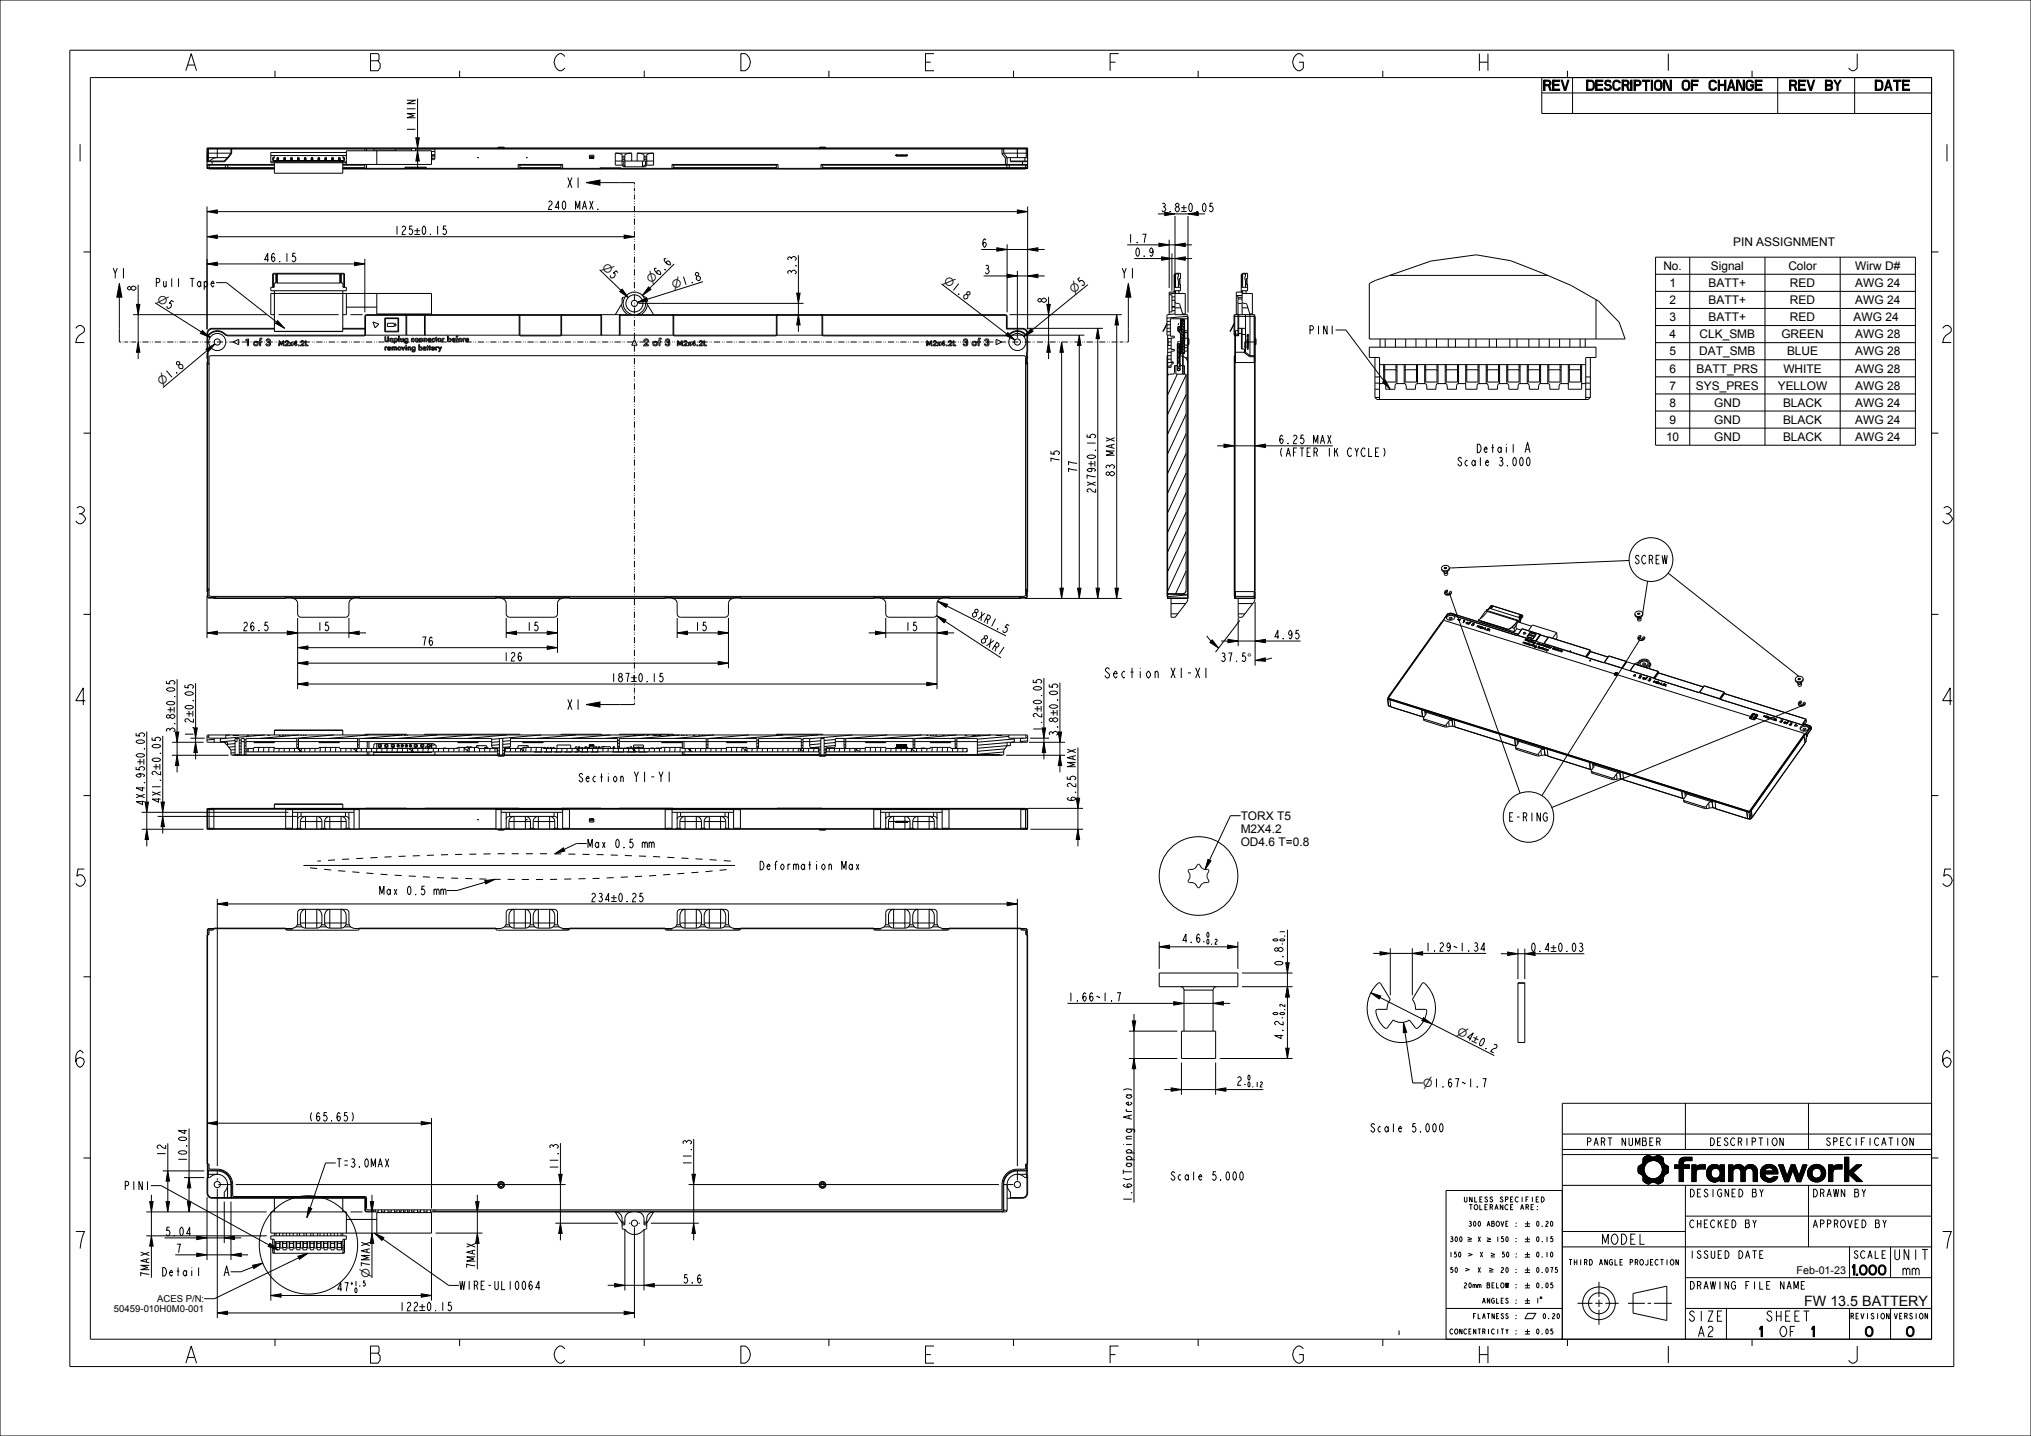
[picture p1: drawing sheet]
<svg xmlns="http://www.w3.org/2000/svg" width="594mm" height="420mm" viewBox="0 0 594 420" stroke-linecap="round" stroke-linejoin="round" font-family="sans-serif">
<defs><g id="words">
<g font-size="6.5">
<text x="53.4" y="20.7">A</text>
<text x="107.4" y="20.7">B</text>
<text x="161.4" y="20.7">C</text>
<text x="215.4" y="20.7">D</text>
<text x="269.4" y="20.7">E</text>
<text x="323.4" y="20.7">F</text>
<text x="377.4" y="20.7">G</text>
<text x="431.4" y="20.7">H</text>
<text x="485.4" y="20.7">I</text>
<text x="539.4" y="20.7">J</text>
<text x="20.9" y="47.2">1</text>
<text x="566.9" y="47.2">1</text>
<text x="20.9" y="100.2">2</text>
<text x="566.9" y="100.2">2</text>
<text x="20.9" y="153.2">3</text>
<text x="566.9" y="153.2">3</text>
<text x="20.9" y="206.2">4</text>
<text x="566.9" y="206.2">4</text>
<text x="20.9" y="259.2">5</text>
<text x="566.9" y="259.2">5</text>
<text x="20.9" y="312.2">6</text>
<text x="566.9" y="312.2">6</text>
<text x="20.9" y="365.2">7</text>
<text x="566.9" y="365.2">7</text>
<text x="53.4" y="398.7">A</text>
<text x="107.4" y="398.7">B</text>
<text x="161.4" y="398.7">C</text>
<text x="215.4" y="398.7">D</text>
<text x="269.4" y="398.7">E</text>
<text x="323.4" y="398.7">F</text>
<text x="377.4" y="398.7">G</text>
<text x="431.4" y="398.7">H</text>
<text x="485.4" y="398.7">I</text>
<text x="539.4" y="398.7">J</text>
</g>
<text font-size="4.2" x="527.6" y="381.9">FW 13.5 BATTERY</text>
<g font-size="3.9">
<text x="452.1" y="26.4">REV</text>
<text x="466.9" y="26.4">DESCRIPTION OF CHANGEREV BY</text>
<text x="549.3" y="26.4">DATE</text>
<text x="446" y="132.4">A</text>
<text x="326.3" y="198.3">Section</text>
<text x="344.1" y="198.3">X1-X1</text>
<text x="187.2" y="228.7">Y1-Y1</text>
<text x="469.4" y="363.9">MODEL</text>
<text x="554.5" y="368.4">UNIT</text>
<text x="65.1" y="373.2">A</text>
<text x="540.8" y="372.9">1.000</text>
<text x="556.7" y="372.9">mm</text>
<text x="494.5" y="386.4">SIZE</text>
<text x="517.4" y="386.4">SHEET</text>
<text x="496.7" y="390.9">A2</text>
<text x="513.5" y="390.9">1</text>
<text x="520.7" y="390.9">OF</text>
<text x="529.9" y="390.9">1</text>
<text x="545.7" y="390.9">0</text>
<text x="557.7" y="390.9">0</text>
</g>
<g font-size="3.5">
<text x="506.9" y="72">PIN ASSIGNMENT</text>
<text x="486.5" y="79">No.</text>
<text x="488.2" y="84">1</text>
<text x="499.7" y="84">BATT+</text>
<text x="500.3" y="79">Signal</text>
<text x="523" y="79">Color</text>
<text x="523.5" y="84">RED</text>
<text x="542.6" y="84">AWG 24</text>
<text x="542.6" y="79">Wirw D#</text>
<text x="488.2" y="89">2</text>
<text x="499.7" y="89">BATT+</text>
<text x="523.5" y="89">RED</text>
<text x="542.6" y="89">AWG 24</text>
<text x="488.2" y="94">3</text>
<text x="499.7" y="94">BATT+</text>
<text x="523.5" y="94">RED</text>
<text x="542.1" y="94">AWG 24</text>
<text x="488.2" y="99">4</text>
<text x="497.1" y="99">CLK_SMB</text>
<text x="521" y="99">GREEN</text>
<text x="542.6" y="99">AWG 28</text>
<text x="488.2" y="104">5</text>
<text x="497" y="104">DAT_SMB</text>
<text x="522.6" y="104">BLUE</text>
<text x="542.6" y="104">AWG 28</text>
<text x="488.2" y="109">6</text>
<text x="488.2" y="114">7</text>
<text x="496" y="114">SYS_PRES</text>
<text x="496.2" y="109">BATT_PRS</text>
<text x="519.9" y="114">YELLOW</text>
<text x="521.6" y="109">WHITE</text>
<text x="542.6" y="109">AWG 28</text>
<text x="542.6" y="114">AWG 28</text>
<text x="488.2" y="119">8</text>
<text x="501.3" y="119">GND</text>
<text x="521.5" y="119">BLACK</text>
<text x="542.6" y="119">AWG 24</text>
<text x="488.2" y="124">9</text>
<text x="501.3" y="124">GND</text>
<text x="521.5" y="124">BLACK</text>
<text x="542.6" y="124">AWG 24</text>
<text x="487.3" y="129">10</text>
<text x="501.3" y="129">GND</text>
<text x="521.5" y="129">BLACK</text>
<text x="542.6" y="129">AWG 24</text>
<text x="362.9" y="239.8">TORX T5</text>
<text x="362.9" y="243.6">M2X4.2</text>
<text x="362.9" y="247.3">OD4.6 T=0.8</text>
</g>
<g font-size="3.4">
<text x="345.3" y="61.9">±</text>
<text x="121.1" y="68.6">±</text>
<text x="175.8" y="78.4" transform="rotate(44 175.8 78.4)">⌀</text>
<text x="190.4" y="83" transform="rotate(-45 190.4 83)">⌀6.6</text>
<text x="190.4" y="83" transform="rotate(-45 190.4 83)">⌀</text>
<text x="275.7" y="82.5" transform="rotate(37 275.7 82.5)">⌀1.8</text>
<text x="275.7" y="82.5" transform="rotate(37 275.7 82.5)">⌀</text>
<text x="45.7" y="88" transform="rotate(32 45.7 88)">⌀</text>
<text x="196.9" y="84.5" transform="rotate(-18 196.9 84.5)">⌀1.8</text>
<text x="196.9" y="84.5" transform="rotate(-18 196.9 84.5)">⌀</text>
<text x="313.9" y="85.9" transform="rotate(-39 313.9 85.9)">⌀</text>
<text x="47.3" y="112.9" transform="rotate(-40 47.3 112.9)">⌀1.8</text>
<text x="47.3" y="112.9" transform="rotate(-40 47.3 112.9)">⌀</text>
<text x="320.4" y="136.5" transform="rotate(-90 320.4 136.5)">±</text>
<text x="364.8" y="193.5">°</text>
<text x="184.5" y="199.4">±</text>
<text x="51.2" y="208.5" transform="rotate(-90 51.2 208.5)">±</text>
<text x="56.6" y="209.7" transform="rotate(-90 56.6 209.7)">±</text>
<text x="304.7" y="208.2" transform="rotate(-90 304.7 208.2)">±</text>
<text x="309.4" y="209.5" transform="rotate(-90 309.4 209.5)">±</text>
<text x="42.3" y="223.8" transform="rotate(-90 42.3 223.8)">±</text>
<text x="47" y="225.1" transform="rotate(-90 47 225.1)">±</text>
<text x="178.6" y="263.8">±0.25</text>
<text x="178.6" y="263.8">±</text>
<text x="453.5" y="278.3">±</text>
<text x="425.9" y="302.4" transform="rotate(27 425.9 302.4)">⌀ ±</text>
<text x="416.2" y="318">⌀1.67~1.7</text>
<text x="416.2" y="318">⌀</text>
<text x="108.2" y="373.8" transform="rotate(-90 108.2 373.8)">⌀7MAX</text>
<text x="108.2" y="373.8" transform="rotate(-90 108.2 373.8)">⌀</text>
<text x="122.6" y="383.4">±</text>
</g>
<g font-size="3.3">
<text x="121.5" y="38.8" transform="rotate(-90 121.5 38.8)">1</text>
<text x="121.5" y="36" transform="rotate(-90 121.5 36)">MIN</text>
<text x="160" y="61.3">240 MAX.</text>
<text x="339.3" y="61.9">3.8 ±0.05</text>
<text x="115.1" y="68.6">125 ±0.15</text>
<text x="329.7" y="71">1.7</text>
<text x="76.9" y="76.6">46.15</text>
<text x="287" y="72.3">6</text>
<text x="331.7" y="75">0.9</text>
<text x="45.2" y="83.9">Pull Tape</text>
<text x="232.9" y="80.6" transform="rotate(-90 232.9 80.6)">3.3</text>
<text x="287.7" y="80.1">3</text>
<text x="39.8" y="85.3" transform="rotate(-90 39.8 85.3)">8</text>
<text x="306" y="88.8" transform="rotate(-90 306 88.8)">8</text>
<text x="382.6" y="97.8">PIN1</text>
<text x="373.8" y="129.8">6.25</text>
<text x="382.6" y="129.8">MAX</text>
<text x="309.9" y="135.5" transform="rotate(-90 309.9 135.5)">75</text>
<text x="373.8" y="133.5">(AFTER 1K CYCLE)</text>
<text x="428.2" y="136.3">Scale</text>
<text x="439.8" y="136.3">3.000</text>
<text x="315" y="138.5" transform="rotate(-90 315 138.5)">77</text>
<text x="326" y="139.5" transform="rotate(-90 326 139.5)">83 MAX</text>
<text x="320.4" y="144.5" transform="rotate(-90 320.4 144.5)">2X79 ±0.15</text>
<text x="477.9" y="164.9">SCREW</text>
<text x="70.8" y="184.5">26.5</text>
<text x="92.5" y="184.5">15</text>
<text x="153.8" y="184.5">15</text>
<text x="203" y="184.5">15</text>
<text x="264.5" y="184.5">15</text>
<text x="283.8" y="180" transform="rotate(27 283.8 180)">8XR1.5</text>
<text x="123" y="188.8">76</text>
<text x="372.4" y="186.9">4.95</text>
<text x="147" y="193.3">126</text>
<text x="356.8" y="193.5">37.5 °</text>
<text x="178.5" y="199.4">187 ±0.15</text>
<text x="51.2" y="214.5" transform="rotate(-90 51.2 214.5)">3.8 ±0.05</text>
<text x="56.6" y="215.7" transform="rotate(-90 56.6 215.7)">1.2 ±0.05</text>
<text x="304.7" y="214.2" transform="rotate(-90 304.7 214.2)">1.2 ±0.05</text>
<text x="309.4" y="215.5" transform="rotate(-90 309.4 215.5)">3.8 ±0.05</text>
<text x="314.6" y="225.8" transform="rotate(-90 314.6 225.8)">MAX</text>
<text x="171.9" y="228.7">Section</text>
<text x="42.3" y="235.8" transform="rotate(-90 42.3 235.8)">4X4.95 ±0.05</text>
<text x="47" y="235.1" transform="rotate(-90 47 235.1)">4X1.2 ±0.05</text>
<text x="314.6" y="234.6" transform="rotate(-90 314.6 234.6)">6.25</text>
<text x="441" y="240.2">E-RING</text>
<text x="171.6" y="248">Max 0.5 mm</text>
<text x="221.8" y="254.4">Deformation Max</text>
<text x="110.7" y="261.7">Max 0.5 mm</text>
<text x="172.6" y="263.8">234</text>
<text x="345.5" y="275.7">4.6</text>
<text x="416.7" y="278.2">1.29 ~1.34</text>
<text x="447.5" y="278.3">0.4 ±0.03</text>
<text x="375.3" y="282.7" transform="rotate(-90 375.3 282.7)">0.8</text>
<text x="312.2" y="292.8">1.66</text>
<text x="320.2" y="292.8">~1.7</text>
<text x="375.3" y="304.2" transform="rotate(-90 375.3 304.2)">4.2</text>
<text x="361.5" y="317.4">2</text>
<text x="90.1" y="327.9">( 65.65</text>
<text x="102.1" y="327.9">)</text>
<text x="402.8" y="331.1">Scale</text>
<text x="414.4" y="331.1">5.000</text>
<text x="48.5" y="338.4" transform="rotate(-90 48.5 338.4)">12</text>
<text x="54.7" y="340.1" transform="rotate(-90 54.7 340.1)">10.04</text>
<text x="98.2" y="341.4">T=3.0MAX</text>
<text x="202.3" y="341.1" transform="rotate(-90 202.3 341.1)">11.3</text>
<text x="163.3" y="342.3" transform="rotate(-90 163.3 342.3)">11.3</text>
<text x="344.3" y="345.2">Scale</text>
<text x="356" y="345.2">5.000</text>
<text x="36.1" y="348">PIN1</text>
<text x="331" y="351.7" transform="rotate(-90 331 351.7)">1.6 (Tapping Area)</text>
<text x="48.1" y="361.4">5.04</text>
<text x="51.3" y="366.4">7</text>
<text x="139" y="371.2" transform="rotate(-90 139 371.2)">7MAX</text>
<text x="43.7" y="373.7" transform="rotate(-90 43.7 373.7)">7MAX</text>
<text x="98.3" y="377.7">47</text>
<text x="134.2" y="377.2">WIRE-UL10064</text>
<text x="199.5" y="375.3">5.6</text>
<text x="116.6" y="383.4">122 ±0.15</text>
</g>
<text font-size="3.2" x="286.4" y="187.5" transform="rotate(33 286.4 187.5)">8XR1</text>
<text font-size="3.1" x="525.4" y="372.6">Feb-01-23</text>
<g font-size="2.9">
<text x="465.9" y="335.1">PART NUMBER</text>
<text x="501.9" y="335.1">DESCRIPTION</text>
<text x="536.2" y="335">SPECIFICATION</text>
<text x="493.9" y="350.1">DESIGNED BY</text>
<text x="529.9" y="350.1">DRAWN BY</text>
<text x="493.9" y="359.1">CHECKED BY</text>
<text x="529.9" y="359.1">APPROVED BY</text>
<text x="493.9" y="368.1">ISSUED DATE</text>
<text x="542.8" y="368.1">SCALE</text>
<text x="493.9" y="377.1">DRAWING FILE NAME</text>
</g>
<g font-size="2.8">
<text x="33.3" y="383.8">50459-010H0M0-001</text>
<text x="45.9" y="380.8">ACES P/N:</text>
</g>
<g font-size="2.1">
<text x="461.6" y="370">THIRD ANGLE PROJECTION</text>
<text x="542.1" y="385.8">REVISION VERSION</text>
</g>
<g font-size="2">
<text x="351.5" y="276.2">-0.2</text>
<text x="375.8" y="276.7" transform="rotate(-90 375.8 276.7)">-0.1</text>
<text x="375.8" y="298.2" transform="rotate(-90 375.8 298.2)">-0.2</text>
<text x="363.5" y="317.9">-0.12</text>
<text x="430.2" y="351.6">UNLESS SPECIFIED</text>
<text x="431.4" y="353.8">TOLERANCE ARE:</text>
<text x="432.1" y="358.7">300 ABOVE :</text>
<text x="427.7" y="363.2">300</text>
<text x="432.6" y="363.2">X</text>
<text x="448.3" y="363.2">0.15</text>
<text x="427.5" y="367.7">150</text>
<text x="432.8" y="367.7">X</text>
<text x="436.3" y="367.7">50 :</text>
<text x="448.3" y="367.7">0.10</text>
<text x="102.3" y="376.2">+1.5</text>
<text x="427.7" y="372.2">50</text>
<text x="431" y="376.7">20mm BELOW :</text>
<text x="432.1" y="372.2">X</text>
<text x="435.8" y="372.2">20 :</text>
<text x="448.3" y="372.2">0.075</text>
<text x="435.3" y="381.2">ANGLES :</text>
<text x="433.2" y="385.7">FLATNESS :</text>
<text x="427.7" y="390.2">CONCENTRICITY : 0.05</text>
</g>
</g></defs>
<g fill="#000">
<path d="M464.4 23.4l1.3 .1 .5 .6v1.7l-.5 .6h-1.3v-.3l1.2-.1 .4-.6-.2-1.4-1.4-.2zM121.6 40.3h1l-.5 3zM122.1 44.1l.5 3h-1zM171.5 53.4l4-.7v1.5zM60.5 77.2l3-.5v1zM60.5 61.9l3-.5v1zM60.5 69.2l3-.5v1zM103.7 76.7l3 .5-3 .5zM182.5 68.7l3 .5-3 .5zM291.5 72.5l3 .5-3 .5zM297.5 61.4l3 .5-3 .5zM300.5 73l3-.5v1z"/>
<path d="M338.9 71.1l3 .5-3 .5zM339.7 75.1l3 .5-3 .5zM343.6 71.6l3-.5v1zM343.6 75.6l3-.5v1zM34.9 82.9l.8 4h-1.5zM39.9 89h1l-.5 3zM59.2 96.7l2.2 2-2.8-1.2zM81.2 93.8l2 2.2-2.6-1.4zM181.9 84.6l1.9 2.4-2.6-1.7zM186.4 88.5l2.7-1.4 .3 .9zM189.7 83.9l.7 .8-2.5 1.7zM233.5 92l.5 3h-1z"/>
<path d="M233 85.7h1l-.5 3zM294.8 97.3l2 2.2-2.7-1.4zM294.5 80.2l3 .5-3 .5zM301.5 96.2l.6 .7-2.6 1.6zM300.5 80.7l3-.5v1zM306.2 89h1l-.5 3zM315.6 98l.5 3h-1zM321.1 96l.5 3h-1zM326.6 92l.5 3h-1zM330 82.9l.7 4h-1.5zM40.4 100l.5 3h-1zM60.2 102.2l2.7-1.6-2 2.3z"/>
<path d="M306.7 100l.5 3h-1zM310.5 100l.5 3h-1zM404.4 111.7l.8-.6 1.4 2.7zM358 129.9l3 .5-3 .5zM367.1 130.4l3-.5v1zM274.2 175.9l2.9 .9-.4 .9zM310 172h1l-.5 3zM315.1 172h1l-.5 3zM320.6 172h1l-.5 3zM326.1 172h1l-.5 3zM60.5 185.1l3-.5v1zM84 184.6l3 .5-3 .5z"/>
<path d="M87 189.4l3-.5v1zM87 194l3-.5v1zM102 185.1l3-.5v1zM148 185.1l3-.5v1zM160 188.9l3 .5-3 .5zM160 184.6l3 .5-3 .5zM198 185.1l3-.5v1zM210 193.5l3 .5-3 .5zM210 184.6l3 .5-3 .5zM256 184.6l3 .5-3 .5zM273.9 180.1l2.8 1.2-.6 .8zM274 185.1l3-.5v1z"/>
<path d="M354.5 187.2l1.9 2.3-2.5-1.6zM359.1 187l3 .5-3 .5zM367.1 193.2l2.9-.8 .1 1zM367.1 187.5l3-.5v1zM51.3 214.1h1l-.5 3zM57.2 217.1l.5 3h-1zM87 200.1l3-.5v1zM171.5 206.1l4-.8v1.5zM271 199.6l3 .5-3 .5zM304.8 212.9h1l-.5 3zM305.3 217.1l.5 3h-1zM309.5 214.1h1l-.5 3z"/>
<path d="M42.4 234.6h1l-.5 3zM47.1 234.6h1l-.5 3zM47.6 238.8l.5 3h-1zM51.8 220.9l.5 3h-1zM310 220.9l.5 3h-1zM314.8 233.4h1l-.5 3zM42.9 242.5l.5 3h-1zM141.8 257.6l3-.4-2.7 1.3zM162.3 249.7l2.5-1.7 .4 .9zM315.3 242.5l.5 3h-1zM353.3 251.4l.9 .4-1.7 2.5zM63.5 264.4l3-.5v1z"/>
<path d="M294.5 263.9l3 .5-3 .5zM339 276.9l3-.5v1zM359 276.4l3 .5-3 .5zM403.6 278.4l3 .5-3 .5zM413.1 278.9l3-.5v1zM441 278.5l3 .5-3 .5zM446 279l3-.5v1zM343.3 293l3 .5-3 .5zM354.8 293.5l3-.5v1zM376.5 288.6l.5 3h-1zM376 281.6h1l-.5 3zM400.9 290.4l2.9 .9-.4 .9z"/>
<path d="M410.5 299l.9 2.9-1 .2zM416.3 297.6l2.5 1.8-2.9-.9zM331.7 309.6l.5 3h-1zM331.2 298.6h1l-.5 3zM342.5 318.2l3 .5-3 .5zM355.5 318.7l3-.5v1zM376 306.6h1l-.5 3zM60.5 328.5l3-.5v1zM123.2 328l3 .5-3 .5zM481.8 338l.5-.1zM480.5 339.8l2.6-.4-1 .4-.9 1-1.8 .2 .9-.5zM481 338.4l1.3-.5 .7 .4z"/>
<path d="M480.9 338.5l2.3-.1zM480.7 338.7l2.5-.3 3 .1 .3 .5-6 .8zM483.1 339.4l3.4-.4v.8l-1.4 .1-1-.4zM484 338.3l.8-.4 .5 .1zM483.5 338.5l1.8-.5 .9 .5zM485.1 339.9l1.4 .1zM491.1 340l1.3-.1-1.3 .8zM491.1 339.9l1.4-.2zM491.1 339.7l1.5-.1zM491.5 338.9l1-.4h2.4v1h-3.7zM491.1 339.6l1.6-.1zM491.2 339.5h1.9z"/>
<path d="M43.8 351.5h1l-.5 3zM49.1 342.5l.5 3h-1zM48.6 351.5h1l-.5 3zM55.3 344.4l.5 3h-1zM54.8 351.5h1l-.5 3zM90.2 353.1l1 .4-1.5 2.6zM108.3 351.5h1l-.5 3zM139.1 351.5h1l-.5 3zM163.9 357.8l.5 3h-1zM163.4 343.5h1l-.5 3zM202.9 357.8l.5 3h-1zM202.4 343.5h1l-.5 3z"/>
<path d="M479.2 343l1.8-.1 .1 .3-1.1 .3zM479.3 341.1l1.9-.3-.4 1.1 .2 1-1.8 .1-.1-1zM480 343.5l1.1-.3 1.1 1.2-1.7 .8v-1.1zM481.9 346.3l.5-.1zM481.1 345.9l2-.1-1.2 .5zM481 345.8l2.5-.1zM480.5 345.2l1.7-.8 .9 .3 3.4 .5-.3 .5-5.2 .1zM483.7 345.7h2.5l-1.5 .5zM484.7 346.2l1.2-.3-.8 .4zM483.9 344.7l1.1-.4h1.5v.9zM485 344.3l1.6-.2zM485.3 340.1h1.3z"/>
<path d="M485.1 344.2l1.5-.2zM485.4 340.2h1.2zM485.3 344.1l1.4-.2zM485.5 340.3l1.1-.1 .1 .2zM485.5 343.9l1.3-.2-1.4 .3zM485.7 340.5h1.1l-1 .1zM485.7 343.7l1.3-.1-1.5 .3zM485.8 340.6l1-.1 .9 .5-1.7 .1zM486 343.2l1.8-.1-.8 .5-1.3 .1zM486 341.1h1.8l-1.7 .2zM486 343l1.9-.1-.1 .2-1.8 .1zM486.1 341.3l1.7-.2 .1 .2-1.8 .2z"/>
<path d="M486.1 342.9l1.8-.1-1.9 .2zM486.1 341.5l1.8-.2v.2l-1.7 .2zM486.1 342.7l1.9-.1-.1 .2-1.8 .1zM486.2 341.7l1.7-.2 .1 .2-1.8 .2zM486.2 342.5l1.8-.2v.3l-1.9 .1zM486.2 341.9l1.8-.2v.4l-1.8 .2zM486.2 342.3l1.8-.2v.2l-1.8 .2zM489.8 340.7h1.3l1.3-.7v.7l-2.6 1zM489.8 341.7l2.6-1h1.7v1h-1.7v3.9h-1.3v-3.9zM496.1 342.5l-.1 3.1h-1.2zM494.8 340.7h1.2v.8l.9-.7 1.9-.1v1.2h-1.8l-.7 .4-1.5 3.3zM499.6 341.5l2.2 .2-2.4 .1z"/>
<path d="M499.1 343.4l1.3-.3v.3l-1.2 .2zM499.1 342.9l1.3-.1v.3l-1.3 .3zM499.2 343.6l1.2-.2v.2l-1.2 .2zM499.2 342.7l1.3-.1-.1 .2-1.3 .1zM499.2 343.8l1.2-.2 .1 .2-1.3 .1zM499.2 342.5l1.4-.1-.1 .2-1.3 .1zM499.2 343.9l1.3-.1 .1 .2-1.3 .1zM499.2 342.3l1.5-.1-.1 .2-1.4 .1zM499.3 344.1l1.3-.1 .1 .1-1.3 .2zM499.3 342.2l1.5-.1-1.6 .2zM499.4 342l1.6-.1-.2 .2-1.5 .1zM499.4 344.3l1.3-.2 .3 .3-1.6 .1z"/>
<path d="M499.4 344.5h1.7l-1.6 .1zM499.4 341.8l2.2-.1-2.2 .3zM500.7 340.7h1.3zM501.2 345.7h.6zM499.5 344.6l1.6-.1a1.32 1.32 0 0 0 1.9-.7l.1 1zM500.9 345.6h1.2zM500.4 340.8h1.9zM499.9 341.1l.5-.3h1.9l.5 .2zM500.4 345.4h2.1l-1.6 .2zM500.2 345.4l2.5-.1zM499.8 341.3l3-.3 .1 .2zM499.9 345.1h3l-.2 .2-2.5 .1z"/>
<path d="M499.8 341.3h3.2l-3.3 .1zM499.8 345l3.2-.1zM499.7 341.4h3.4l-3.5 .1zM499.6 344.8h3.5l-3.3 .2zM503.1 340.7h1.2v4.9h-1.2l-.1-1.8a1.6 1.6 0 0 0-.5-1.9l.6-.5zM499.6 341.5l3.5-.1-.6 .5zM505.6 340.7h1.2v4.9h-1.2zM507.9 341.7h3.7a1.18 1.18 0 0 0-1.2 1.3v2.6h-1.2v-2.6a1.15 1.15 0 0 0-1.3-1.3zM507.1 341.1a1.95 1.95 0 0 1 3 .5l-2.4 .1-.8 .7-.1-.9zM510.6 341.1a2.02 2.02 0 0 1 3.3 1l-1.3 .1-.7-.5h-1.7zM512.6 342.2l1.3-.1 .1 3.5h-1.2zM514.9 343.7l1.2-.1 .1 .2-1.2 .1z"/>
<path d="M515 342.3l1.3-.2-.1 .3-1.3 .1zM515 343.9l1.2-.1 .1 .1-1.3 .2zM515 342.1l1.4-.1-1.4 .3zM515 344.1l1.3-.2 .1 .3-1.3 .1zM515.1 342l1.4-.2-1.5 .3zM515.1 344.3h1.5l-1.4 .2zM515.2 341.8l1.6-.1-1.7 .3zM515.2 344.5l1.4-.2 .2 .2-1.5 .1zM515.3 341.6l2-.1-2.1 .3zM515.3 344.6h1.8l-1.7 .2zM515.5 341.4a2.62 2.62 0 0 1 4.3 .8l-1.2 .1-.3-.5-.7-.3-2.3 .1zM515.4 344.8l2.1-.1z"/>
<path d="M516.9 345.6h1.5zM515.4 344.8l2.4-.1 .9-.5h1.2l-.4 .7-3.8 .1zM514.9 342.5l5 .1 .1 .7h-3.9v.3l-1.2 .1zM515.7 345l3.8-.1-1.1 .7h-1.5zM518.6 342.3l1.2-.1 .1 .4-1.2-.1zM520.2 340.7h1.3l1.2 3.3-.7 1.6zM523.9 340.7h1.1l1.2 3.3 2.3-3.3-1.8 4.9h-1.1l-1.3-3.4-1.2 3.4h-1.1zM527.3 340.7h1.2l-2.3 3.3zM528.7 343.3l1.2-.2v.3l-1.2 .2zM528.7 342.9l1.3-.1-.1 .3-1.2 .2zM528.7 343.6l1.2-.2 .1 .2-1.3 .2zM528.7 342.7l1.3-.1v.2l-1.3 .1z"/>
<path d="M528.7 343.8l1.3-.2 .1 .2-1.3 .1zM528.7 342.5l1.4-.1-.1 .2-1.3 .1zM528.8 343.9l1.3-.1 .1 .2-1.3 .1zM528.8 342.3l1.4-.1-.1 .2-1.4 .1zM528.9 344.1l1.3-.1 .1 .1-1.4 .2zM528.9 342.2l1.5-.2-.2 .2-1.4 .1zM528.9 344.3l1.4-.2 .2 .3-1.5 .1zM528.9 342l1.8-.2-1.8 .4zM529 344.5h1.8l-1.7 .1zM529 341.8l2.2-.1-2.3 .3zM529.4 341.4a2.69 2.69 0 0 1 4.4 .9l-1.2 .2a1.33 1.33 0 0 0-1.4-.8l-2.2 .1zM529.1 344.6h4.4a2.74 2.74 0 0 1-4.4 0z"/>
<path d="M532.6 342.5l1.2-.2 .1 1-.2 1-.2 .3h-2.1a1.47 1.47 0 0 0 1.2-2.1zM536.1 342.5l-.1 3.1h-1.2zM534.8 340.7h1.2v.8l.9-.7 1.8-.1v1.2h-1.7l-.8 .4-1.4 3.3zM539.5 338.5h1.2v4.2l2.2-2h1.6l-2.6 2.3 2.8 2.6h-1.7l-2.3-2.2v2.2h-1.2zM44.3 361.5l.5 3h-1zM57.5 361.6l3 .5-3 .5zM57.5 366.5l3 .5-3 .5zM65.6 362.1l3-.5v1zM67.5 367l3-.5v1zM73.9 370.1l2.9-.7-2.6 1.6zM79.2 378.9l3-.5v1zM78.9 363.7l2.4 1.9-2.9-1z"/>
<path d="M87.1 367.4l3-.8-2.5 1.7zM109.5 360.7l2.8 1.3-.6 .8zM123.2 378.4l3 .5-3 .5zM179.7 375.4l3 .5-3 .5zM188.3 375.9l3-.5v1zM63.5 384l3-.5v1zM182.5 383.5l3 .5-3 .5z"/>
</g>
<g fill="none" stroke="#000" stroke-width=".29">
<path d="M0 0h594v420h-594zM20.4 14.7h551v385h-551zM26.4 22.7h538.5v369h-538.5zM80.4 20.7v2M122.1 28.8v11.5M134.4 20.7v2M188.4 20.7v2M242.4 20.7v2M296.4 20.7v2M350.4 20.7v2M404.4 20.7v2M450.9 22.7v10.5h114"/>
<path d="M450.9 27.2h114M458.4 20.7v2M459.9 22.7v10.5M464 23.4h.4v3h-.4zM464.4 23.4l1.3 .1 .5 .6v1.7l-.5 .6h-1.3v-.3l1.2-.1 .4-.6-.2-1.4-1.4-.2zM512.4 20.7v2M519.9 22.7v10.5M542.4 22.7v10.5M60.5 49.2l.2 .1M60.5 49.2v-5.7l.2-.2h239.7l.1 .2v5.7M60.5 49.2h.1M60.7 49.2h.1"/>
<path d="M60.7 48.3v.9M60.7 49.2v.1M60.7 49.3h19.5M60.7 49.2h19.5M60.8 43.4l-.2 .2h48.7M60.9 43.4v3.7M61.1 43.3v.1M61.1 49.3l19.1 .1M61.2 48.3l.1 .9M61.5 43.3v.1M61.6 49.3v.1M62 47.1v1.2"/>
<path d="M63.5 43.3v2.8l-1.2 .3-1 .7M65.6 47.1h-4.9l-.2 .2h5.2M65.6 47.1l.1 .2M65.9 48.3l-.1 .9M66.5 46.1h-5.6l-.3 .2M66.5 46.1l-.9 1M66.5 46.1l.2 .1M66.6 48.3v.9M66.7 46.2l-1 1.1M67.5 44.8v-1.2l.2-.2v1.5M67.5 44.8l-6.9 .1M67.5 44.8l-1 1.3"/>
<path d="M67.5 44.8l.2 .1M67.7 44.9l-1 1.3M68 43.3v.1M68.4 43.3v.1M70 49.2v.1M70.5 49.2v.1M74 49.2v.1M75.3 49.2v.1M79.2 47.4h22.1M79.2 45.5h22.1M79.7 46.1v.9l.2 .2h.9v.2l-.1-.2M79.7 46.1l.2 .2"/>
<path d="M79.7 46.1h.5M79.9 46.3v.7M79.9 47l-.1 .1M79.9 47h20.6M80.2 45.5v.8h-.3M80.2 47.2v.2M80.2 48.1h-19.7l.2 .2h19.5M80.2 49h-19.7l.2 .2M80.2 47.6v3.1h20v-3.1M81 46.1v.7M81 46.1l.1 .1M81 46.8h.5"/>
<path d="M81 46.1h.5M81.1 46.2v.6M81.1 46.8h-.1M81.1 46.8h.4M81.1 47.2l-.1 .2v-.2h18.5v.2l-.1-.2M81.5 46.1v.7M81.5 46.1l-.4 .1M83 46.1v.7M83 46.1l.1 .1M83 46.8h.5M83 46.1h.5M83.1 46.2v.6"/>
<path d="M83.1 46.8h-.1M83.1 46.8h.3M83.1 46.2h.3M83.4 46.2v.6M83.4 46.8h.1M83.5 46.1v.7M83.5 46.1l-.1 .1M85 46.1v.7M85 46.1l.1 .1M85 46.8h.5M85 46.1h.5M85.1 46.2v.6"/>
<path d="M85.1 46.8h-.1M85.1 46.8h.3M85.1 46.2h.3M85.4 46.2v.6M85.4 46.8h.1M85.5 46.1v.7M85.5 46.1l-.1 .1M87 46.1v.7M87 46.1l.1 .1M87 46.8h.5M87 46.1h.5M87.1 46.2v.6"/>
<path d="M87.1 46.8h-.1M87.1 46.8h.3M87.1 46.2h.3M87.1 46.8h.1M87.4 46.2v.6M87.4 46.8h.1M87.5 46.1v.7M87.5 46.1l-.1 .1M89 46.1v.7M89 46.1l.1 .1M89 46.8h.5M89 46.1h.5"/>
<path d="M89.1 46.2v.6M89.1 46.8h-.1M89.1 46.8h.3M89.1 46.2h.3M89.1 46.8h.1M89.4 46.2v.6M89.4 46.8h.1M89.5 46.1v.7M89.5 46.1l-.1 .1M91 46.1v.7M91 46.1l.1 .1M91 46.8h.5"/>
<path d="M91 46.1h.5M91.1 46.2v.6M91.1 46.8h-.1M91.1 46.8h.3M91.1 46.2h.3M91.1 46.8h.1M91.4 46.2v.6M91.4 46.8h.1M91.5 46.1v.7M91.5 46.1l-.1 .1M93 46.1v.7M93 46.1l.1 .1"/>
<path d="M93 46.8h.5M93 46.1h.5M93.1 46.2v.6M93.1 46.8h-.1M93.1 46.8h.3M93.1 46.2h.3M93.1 46.8h.1M93.4 46.2v.6M93.4 46.8h.1M93.5 46.1v.7M93.5 46.1l-.1 .1M95 46.1v.7"/>
<path d="M95 46.1l.1 .1M95 46.8h.5M95 46.1h.5M95.1 46.2v.6M95.1 46.8h-.1M95.1 46.8h.3M95.1 46.2h.3M95.4 46.2v.6M95.4 46.8h.1M95.5 46.1v.7M95.5 46.1l-.1 .1M97 46.1v.7"/>
<path d="M97 46.1l.1 .1M97 46.8h.5M97 46.1h.5M97.1 46.2v.6M97.1 46.8h-.1M97.1 46.8h.3M97.1 46.2h.3M97.4 46.2v.6M97.4 46.8h.1M97.5 46.1v.7M97.5 46.1l-.1 .1M99 46.1v.7"/>
<path d="M99 46.1l.1 .1M99 46.8h.5M99 46.1h.5M99.1 46.2v.6M99.1 46.8h-.1M99.1 46.8h.3M99.1 46.2h.3M99.4 46.2v.6M99.4 46.8h.1M99.5 46.1v.7M99.5 46.1l-.1 .1M100.2 48.1h26v-4h-24.9v4"/>
<path d="M100.2 49.4h6.6M100.2 49.3h6.5M100.2 49.2h6.5M100.2 49h6.5M100.2 48.3h6.5M100.3 45.5v.8h.2M100.3 47.2v.2M100.3 46.1h.4M100.5 46.3v.7M100.5 47l.1 .1M100.7 46.1v.9l-.2 .2h-.8v.2l.1-.2M100.7 46.1l-.2 .2"/>
<path d="M101.3 44.6h-22.1v3h22.1M105 49.2v.1M106.7 48.1v1.2M106.7 49.3h45.3M106.8 43.3v.1M106.9 43.4l-.2 .7M107.2 43.3v.8M107.2 48.1v1.4M107.6 43.3v.1M109.3 43.4v.7M109.3 43.8h6.4M110.2 44.1v4"/>
<path d="M118.4 48.9l.4 .2h5.4l.4-.2M118.4 48.9v.6M118.4 48.9h6.2M118.9 49.4h5.3M118.9 49.1l-.2 .4h-11.8l-.2-.2M118.9 49.3h5.3M120.4 43.6h-4.2l-.8 .5M120.4 43.4v.7M121.5 43.4v.7M121.5 43.6h5.7M121.6 40.3h1l-.5 3zM122.1 44.1l.5 3h-1z"/>
<path d="M122.1 43.3v.8M122.1 47.1v2M124.1 49.1l.2 .4h27.5l.2-.2M124.6 48.9v.6M126.2 45.3h1M126.2 44.3h1M126.2 45.7h.1M126.2 45.6h.1M126.3 45.7v.6h.9M126.3 45.6h.9M126.3 45.4v.2M126.3 45.4h.1"/>
<path d="M126.3 45.4h.9M127.2 43.4l-.1 3.1-.9 .2M145.5 43.2v.1M145.5 43.2l.2-.2h1.6l.2 .2M145.5 43.2h2M147.5 43.2v.1M151.5 48.1l.4 .2h12.2l.4-.2M151.5 48.1v1.4M151.5 48.1h13M152 49.4h12.1M152 48.3v1M152 49.3h12"/>
<path d="M152 49.2h12M152 49h12M164 48.3v1M164 49.3h33M164.5 48.1v1.4M166.1 51.9l1.2 3M167.3 51.9l-1.2 3M169.1 51.9v3M171.5 53.4l4-.7v1.5zM175.4 49.5v-.4h6.2v.4M175.5 53.4h10v.5M175.9 49.4h5.3"/>
<path d="M175.9 49.1l-.2 .4h-11.5l-.2-.2M176 49.3h5.1M179.9 44.8v3.5h2M179.9 44.8l1.3 .1 .7 .4v3M179.9 47.1h11.2M179.9 44.8h4.8M181.1 49.1l.2 .4h15.5l.2-.2M181.9 48.3l.3 .5h6.6l.3-.5M181.9 48.3h.5M181.9 46.6h.8M181.9 46.2h.8M181.9 45.7h.8"/>
<path d="M182.4 47.1v1.2M182.8 47.1v1.7l-.4-.5M184.7 44.8l-1.2 .1-.7 .4-.1 1.8M184.7 44.8v2.3M185.5 54.2v.1M185.5 54.5v.1M185.5 54.9v1M185.5 56.2v.1M185.5 56.5v.1M185.5 56.9v1.4M185.5 58.9v.2M185.5 59.5v.1"/>
<path d="M186.3 44.8l1.3 .1 .7 .4v1.8M186.3 44.8v2.3M186.3 44.8h4.8M187.9 47.1v1.7l.9-.5M188.3 46.6h.8M188.3 46.2h.8M188.3 45.7h.8M188.8 47.1v1.2M189.1 48.3h-.3M191.1 44.8v3.5h-2M191.1 44.8l-1.2 .1-.7 .4-.1 3M196.5 48.1l.4 .2h30.2l.4-.2"/>
<path d="M196.5 48.1v1.4M196.5 48.1h31M197 49.4h30.1M197 48.3v1M197 49.3h30M197 49.2h30M197 49h30M216.5 49.2v.1M218.5 49.2v.1M227 49.3l.2 .2h13.2l.2-.2M227 48.3v1M227 49.3h13.6"/>
<path d="M227.5 48.1v1.4M239.5 43.2h2M239.5 43.2l.2-.2h1.6l.2 .2M239.5 43.2v.1M240.1 48.1h60.4l-.2 .2M240.1 48.1l.4 .2h59.8M240.1 48.1v1.4M240.6 49h59.9l-.2 .2M240.6 48.3v1M240.6 49.3h59.8M240.6 49.2h59.7M241.5 43.2v.1"/>
<path d="M253.5 49.2v.1M255.5 49.2v.1M277.5 49.2v.1M279.5 49.2v.1M288.2 49.2v.1M289.6 49.2v.1M290.5 49.2v.1M291.1 49.2v.1M292.6 43.3v.1M293 45l1 1.3M293 43.3v1.7M293.3 43.4l.2 .2v1.2"/>
<path d="M293.5 44.8l6.9 .1M293.5 44.8l-.5 .2M293.5 44.8l1 1.3M294 46.3v2M294.5 48.3v.9M294.5 46.1l6 .1M294.5 46.1v2l-.2 .2M294.5 46.1l-.5 .2M295.2 48.3l.1 .9M295.5 46.1v1.2h5l-.2-.2h-4.8M297.5 43.3v2.8M299 47.1v1.2"/>
<path d="M299.4 49.3v.1M299.5 43.3v.1M299.7 46.1v1M299.9 48.3l-.1 .9M299.9 43.3v.1M299.9 49.3l-59.4 .1M300.1 43.4v2.7M300.2 43.4l.2 .2h-173.2M300.4 49.2v.1M300.4 48.3l-.1 .9M300.4 49.2h.1M300.5 46.2v.2"/>
<path d="M300.5 46.2l-.1-2.8h-239.7l-.1 3.7M300.5 49.2h.1M300.5 49.2l-.1 .1M354.7 59.4h-.8l-.1 1.1 .3-.2a.84 .84 0 0 1 .7 .8 .84 .84 0 0 1-.7 .8l-.4-.4M24.4 73.7h2M33.1 78.4l.6 1.5v1.5M34.3 78.4l-.6 1.5M36.1 78.4v3M60.5 77.2l3-.5v1zM60.5 61.9l3-.5v1zM60.5 69.2l3-.5v1zM60.5 60.4v35.9"/>
<path d="M63.5 69.2h119M63.5 61.9h234M86.4 74.1h-.7l-.2 1 .3-.2a.84 .84 0 0 1 .7 .8 .84 .84 0 0 1-.7 .9l-.4-.4M103.7 76.7l3 .5-3 .5zM103.7 77.2h-40.2M106.7 75.7v15.6M130.5 66.1h-.8l-.1 1.1 .3-.3a.84 .84 0 0 1 .7 .9 .84 .84 0 0 1-.7 .8l-.4-.4M175.4 78.9l6.2 6M180.7 79.7l-.5-.5-.8 .7h.3a.84 .84 0 0 1 0 1.1 .84 .84 0 0 1-1.2 .1l.1-.6M182.5 68.7l3 .5-3 .5zM185.5 60.2v1.9M185.5 62.6v.2"/>
<path d="M185.5 63.2v.2M185.5 63.9v1.9M185.5 66.3v.2M185.5 66.9v.2M185.5 67.6v1.9M185.5 70v.2M185.5 70.6v.2M185.5 71.3v1.9M185.5 73.7v.2M185.5 74.3v.2M185.5 75v1.9M185.5 77.4v.2"/>
<path d="M185.5 78v.2M185.5 78.7v1.9M197.2 77.2l-7.2 7.1M230.6 76l-.2-.2 .2-.5 .4-.2 .4 .4a.68 .68 0 0 1 .9-.5 .68 .68 0 0 1 .4 1l-.2 .1M231.4 75.5v.3M233.5 74.6v11.1M287 73h4.5M291.5 72.5l3 .5-3 .5zM294.5 71.5v19.8M294.5 73h6M297.5 61.4l3 .5-3 .5zM297.5 79.2v19.6"/>
<path d="M300.5 73l3-.5v1zM300.5 60.4v35.9M303.5 73h2M328.2 78.4l.6 1.5v1.5M329.4 78.4l-.6 1.5M329.7 71.6h9.2M331.2 78.4v3M331.7 75.6h8M334.2 68.5h1l-.5 2.5M337.2 73.3l-.1 .4-.4 .3-.4-.3a.98 .98 0 0 1 .4-1.2 1.69 1.69 0 0 1 0 2.5l-.4-.4M338.9 71.1l3 .5-3 .5zM339.7 75.1l3 .5-3 .5z"/>
<path d="M341.9 70.1v14.1M341.9 71.6h1.7M342.7 74.1v10.9M342.7 75.6h.9M343.6 71.6l3-.5v1zM343.6 75.6l3-.5v1zM343.6 63.2v21M344.4 79.9l.2 .2M346.6 75.6h2M346.6 71.6h2M347.4 63.2v28.2M364.1 79.9l.2 .2"/>
<path d="M484.2 75.2h76v55h-76zM494.2 75.2v55M516.2 75.2v55M538.2 75.2v55M564.9 73.7h2M34.9 82.9l.8 4h-1.5zM34.9 86.9v13.1h.5M38.9 92h39.1M39.9 89h1l-.5 3zM40.4 83.3v5.7M40.4 92v8M45.4 88.6l13.5 8.5"/>
<path d="M50.8 88.3l-.6-.4-.7 .8h.3a.84 .84 0 0 1 .2 1.1 .84 .84 0 0 1-1.1 .3l-.1-.6M59.2 96.7l2.2 2-2.8-1.2zM59.7 82.9l.5-.7a.87 .87 0 0 1 .5 1 .87 .87 0 0 1-.7 .7l-.3-.6M60.5 97.5v4.6h.3v4.2M60.5 97.5h.2M60.7 98l-.2 .2h.2M60.7 98v.2M60.7 98.2l.1 3.9M60.7 97.5v.5M61.2 97.7l-.5 .3M61.2 97.7l.1 .2M61.3 97.9l-.6 .3"/>
<path d="M61.7 82.9h.9l-.4-.7a.92 .92 0 0 0-.5 .9 .92 .92 0 0 0 .5 .8l.4-.4M62 96a1.5 1.5 0 0 0-1.5 1.5M62 96.2a1.3 1.3 0 0 0-1.3 1.3M62 96v.2M62 96.2h18.2M62 96h18.2M63.2 82.7h3l14.7 11.5M65.8 97.9a3.1 3.1 0 0 0-4.5 0M65.8 97.9l.8 .3M65.9 97.7a3.3 3.3 0 0 0-4.7 0M65.9 97.7l.7 .3M65.9 97.7l-.1 .2"/>
<path d="M66.6 98v.2M66.6 98h227.9M71.9 99.3l.8-.2v2h-.4v-1.6l-.4 .1zM76 99h.7l-.5 .3v.5h.3v.3h-.3v1h-.3l-.1-1zM76.4 99.2h.1M78 99.3l.5-.2 .5 .3v.4l-.3 .3 .4 .6-.3 .4h-.6l-.4-.3-.1-.2 .7 .3 .4-.3-.1-.3-.4-.1 .4-.7-.3-.1-.6 .3zM79.7 84v-3.9l.2-.2h20.6l.2 .2v3.9M79.8 80l.1 .1M79.9 80.1v3.9M79.9 80.1h.9M80.2 85v12h20v-12M80.2 96.9h20"/>
<path d="M80.7 80.5l.1-.2 .3 .2M80.8 80.1l-.1 2.7M80.8 80.1v2.7h-.6v1.2h-1v1h22.1v-1h-1v-1.2h-.6v-2.7M81 80.1v2.7h18.5v-2.7M81 80.1l.1 2.7M81 80.1h18.5M81.2 93.8l2 2.2-2.6-1.4zM81.4 92h17.6M81.7 99.6l.6 1 .6-1 .2 1.5h-.2l-.1-.9-.5 .8-.5-.8-.1 .9h-.2zM83.5 99.8l.4-.2 .4 .2 .1 .5-.6 .6h.6v.2h-1.1l.9-1-.3-.3-.5 .4zM86.5 99.6h.2v1h.2l-.2 .5h-.3v-.2h-.7zM88 99.8l.5-.2 .4 .2v.5l-.6 .6h.6v.2h-1.1l.9-1-.3-.3-.5 .4z"/>
<path d="M89.3 99.6h.2v1.3h.6v.2h-.8zM99.4 80.5l.1-.2 .3 .2M99.5 80.1l-.1 2.7M99.7 80.1l.1 2.7M99.7 80.1h.8M100.2 96.2h6.5M100.2 96h6.5M100.5 80.1v3.9M100.6 80l-.1 .1M101.3 85.8v6.2h-1.1M101.3 89.8h8.9M102.5 92h3.5"/>
<path d="M106.7 92.5v5.7h-40.1M106.7 92.5h.2M106.9 92.5v5.5M107.2 92l-.5 .5M107.2 92.2l-.3 .3M107.2 92v.2M107.2 92.2h11.2M107.2 92h186.8M109.1 94.2l1.7 .6-1.1 1.1zM110.2 85.8v6h16v-6h-47v6.2h1M110.6 91.8v.2M111.6 91.8v.2"/>
<path d="M112.5 91.8v.2M112.5 93h4.1v4.1h-4.1zM112.6 98.4h.2v1.1l.3 .2 .3-.2v-1.1h.3l-.1 1.1-.2 .4-.5 .1-.3-.3zM112.7 93.2h3.7v3.7h-3.7zM113.3 94.6h2v.9h-2zM113.5 91.8v.2M114 98.9l.8 .1 .1 .9h-.3l-.1-.8-.2 .2-.1 .6h-.2zM114.4 91.8v.2M115.2 98.9l.3 .2 .5-.1 .3 .3-.3 .6-.5-.1v.6h-.3zM115.4 91.8v.2M115.5 94.7h.3v.6h-.3zM115.5 99.6v.1"/>
<path d="M116.1 91.8v.2M116.5 98.3h.3v1.6h-.3zM116.8 91.8v.2M117.1 98.9h.3l.1 .9 .3-.2v-.7h.2v1l-.8-.1zM117.3 91.8v.2M118 91.8v.2M118.3 100l.3 .4 .6-.1 .1-1.4-.9 .2v.7l.4 .1 .3-.1-.2 .4-.4-.2M118.4 92.2v-.2l.3 .1 .2 .4M118.4 92.2l.3 .3M118.5 91.8v.2M118.7 92.5v5.5M118.7 92.5h.2"/>
<path d="M118.8 92.2h5.4M118.9 92.5v5.5M119.2 91.8v.2M119.7 91.8v.2M120.4 91.8v.2M120.4 99.1l.7-.1v.3l-.4-.2-.2 .3 .2 .3 .4-.1v.3l-.7-.1zM121.1 91.8v.2M122.1 91.8v.2M122.7 98.9l.8 .1 .1 .9h-.3l-.1-.8-.3 .2v.6h-.2zM123 91.8v.2M123.9 98.9l.8 .1 .1 .9h-.2l-.2-.8-.2 .2v.6h-.3zM124 91.8v.2"/>
<path d="M124.1 92.5v5.5M124.1 92.5h.2M124.3 92.5v5.5M124.6 92.2v-.2l-.2 .1-.3 .4M124.6 92.2l-.3 .3M124.6 92.2h26.9M124.9 91.8v.2M125.2 99.1h.7l.2 .4h-.8l.2 .2 .4-.1 .1 .2-.4 .2-.4-.2zM125.4 99.2l.3-.1 .1 .2h-.5zM125.9 91.8v.2M126.4 99.1l.7-.1v.3l-.4-.2-.2 .3 .2 .3 .4-.1v.3l-.7-.1zM127.5 98.6h.2v.3h.2l-.2 1h-.2v-.8h-.2z"/>
<path d="M129.3 98.9l.7 .1-.4 .2v.7h-.3zM130.9 98.3h.2v.8l.4-.2 .4 .3v.4l-.2 .3-.6-.1-.2 .1zM131.2 99.6v.1M132.3 99.1h.7l.1 .4h-.7l.1 .2 .4-.1 .1 .2-.3 .2-.4-.2zM132.4 99.2l.3-.1 .2 .2h-.5zM133.5 98.3h.5l-.3 .2v.4h.2v.2h-.2v.8h-.3l-.1-.8zM135.4 98.9l.6 .1-.4 .2v.7h-.2zM136.3 99.1h.7l.1 .4h-.7l.1 .2 .4-.1 .1 .2-.3 .2-.4-.2zM136.4 99.2l.3-.1 .2 .2h-.5zM151.5 92.2v-.2l.3 .1 .2 .4M151.5 92.2l.3 .3M151.8 92.5v5.5"/>
<path d="M151.8 92.5h.2M151.9 92.2h12.2M152 92.5v5.7h12v-5.7M164 92.5h.2M164.2 92.5v5.5M164.5 92.2v-.2l-.2 .1-.3 .4M164.5 92.2l-.3 .3M164.5 92.2h10.9M175.4 92.2v-.2l.3 .1 .2 .4M175.4 92.2l.3 .3M175.7 92.5v5.5M175.7 92.5h.2"/>
<path d="M175.9 92.5v5.5M181.1 92.5v5.5M181.1 92.5h.2M181.3 92.5v5.5M181.6 92.2v-.2l-.2 .1-.3 .4M181.6 92.2l-.3 .3M181.6 92.2h14.9M181.8 89l.5 1.8 1.4 1.2M181.9 84.6l1.9 2.4-2.6-1.7zM182.2 87l-.3 .5M182.8 86.9l-.5 .1-.3 .2-.1 1.5-2 3.3M184.5 91.9l.3 .1"/>
<path d="M184.5 91.9l-.1 .1M185.5 85.4a3.3 3.3 0 0 1 3.3 2.8 3.3 3.3 0 0 1-2.2 3.7M185.5 85.4a3.3 3.3 0 0 0-3.2 2.8 3.3 3.3 0 0 0 2.2 3.7M185.5 99.3l.8 1.7h-1.5zM185.5 81.2v.1M185.5 81.7v.2M185.5 82.5v1.8M185.5 84.9v.1M185.5 85.4v.2M185.5 86.2v1.8M185.5 88.6v.2M185.5 89.1v.2"/>
<path d="M185.5 89.9v1.8M185.5 92.3v.2M185.5 92.8v.2M185.5 93.6v1.8M185.5 96v.2M185.5 96.5v.2M185.5 97.3v1.8M185.5 99.7v.2M186.4 88.5l2.7-1.4 .3 .9zM186.6 91.9l-.3 .1M186.6 91.9l.1 .1M186.7 88.7h48.3"/>
<path d="M187.9 86.4l1.2 .8v1.5l.2 .3M188.5 99.3l.5-.2 .5 .3 .1 .6-.8 .8h.9v.3h-1.5l1.1-1.3-.4-.4-.3 .5h-.3zM188.9 87l.2 .5M189.3 89l-.5 1.8-1.4 1.2M189.3 89l1.8 3M189.7 83.9l.7 .8-2.5 1.7zM192.8 99h.7l-.5 .3v.5h.3v.3h-.3v1h-.3l-.1-1zM194.8 99.3l.5-.2 .5 .3v.4l-.3 .3 .4 .6-.3 .4h-.6l-.4-.3-.1-.2 .7 .3 .4-.3-.1-.3-.4-.1 .4-.7-.3-.1-.6 .3zM196.5 92.2v-.2l.3 .1 .2 .4M196.5 92.2l.3 .3M196.8 92.5v5.5M196.8 92.5h.2"/>
<path d="M196.9 92.2h30.2M197 92.5v5.7h30v-5.7M198.2 99.6l.7 1 .6-1 .2 1.5h-.3l-.1-.9-.4 .8-.5-.8-.1 .9h-.3zM200.1 99.8l.4-.2 .4 .2v.5l-.6 .6h.7v.2h-1.1l.8-1-.3-.3-.5 .4zM203.1 99.6h.1v1h.3l-.3 .5h-.2v-.2h-.8zM203.9 80.7a.68 .68 0 0 1 1 .6 .68 .68 0 0 1-.9 .7l-.4-.5zM204.6 99.8l.4-.2 .4 .2v.5l-.5 .6h.6v.2h-1.1l.8-1-.3-.3-.5 .4zM205.6 82.4l-16.3 5.2M205.8 99.6h.3v1.3h.6v.2h-.9zM227 92.5h.2M227.2 92.5v5.5M227.5 92.2v-.2l-.2 .1-.3 .4"/>
<path d="M227.5 92.2l-.3 .3M227.5 92.2h12.6M233 85.7h1l-.5 3zM233.5 92l.5 3h-1zM233.5 88.7v3.3M233.5 95v2M240.1 92.2v-.2l.3 .1 .2 .4M240.1 92.2l.3 .3M240.4 92.5h.2M240.4 92.5v5.5M240.5 92.2h53.5M240.6 92.5v5.7h53.9"/>
<path d="M271.1 99.6l.7 1 .6-1 .2 1.5h-.3l-.1-.9-.4 .8-.5-.8-.1 .9h-.3zM273 99.8l.5-.2 .3 .2v.5l-.5 .6h.6v.2h-1.1l.8-1-.3-.3-.5 .4zM275.3 83l19.2 14.7M276 99.6h.1v1h.3l-.3 .5h-.2v-.2h-.7zM277.5 99.8l.5-.2 .3 .2v.5l-.5 .6h.6v.2h-1.1l.8-1-.2-.3-.5 .4zM278.7 99.6h.3v1.3h.6v.2h-.9zM281.9 99.3l.6-.2 .4 .3v.4l-.3 .3 .4 .6-.3 .4h-.6l-.4-.3v-.2l.6 .3 .4-.3-.1-.3-.3-.1 .3-.7-.3-.1-.5 .3zM286.2 99h.6l-.4 .3v.5h.3v.3h-.3v1h-.3l-.2-1zM286.6 99.2h.1M287.7 80.7h6.8M288.1 99.3l.6-.2 .5 .3v.4l-.3 .3 .4 .6-.4 .4h-.6l-.4-.3v-.2l.6 .3 .4-.3-.1-.3-.3-.1 .3-.7-.3-.1-.5 .3zM291.3 99.2l1.7 .8-1.7 .8z"/>
<path d="M294 92l.5 .5M294 92.2l.3 .3M294 92v.2M294.3 96.2h4.7M294.3 92.5h.2M294.3 92.5v3.7M294.5 98v.2M294.5 80.2l3 .5-3 .5zM294.5 96h4.5M294.5 96l-.2 .2M294.5 92.5v3.5M294.8 97.3l2 2.2-2.7-1.4z"/>
<path d="M295.2 97.7a3.3 3.3 0 0 1 4.7 0M295.2 97.7l-.7 .3M295.2 97.7l.1 .2M295.2 92h32.9M295.3 97.9a3.1 3.1 0 0 1 4.5 0M295.3 97.9l-.8 .3M295.7 98h21.4M297.5 80.7h3M299 96a1.5 1.5 0 0 1 1.5 1.5M299 96.2a1.3 1.3 0 0 1 1.3 1.3M299 96v.2M299.8 97.9l.5 .3"/>
<path d="M299.9 97.7l.5 .3M299.9 97.7l-.1 .2M300.2 96h22.4M300.3 97.5h.2M300.3 97.5v.5M300.3 98.2v4.8M300.4 98l-.1 .2M300.4 98l.1 .2h-.2M300.4 98h.1M300.5 80.7l3-.5v1zM300.5 97.5v5.5h-.3v3.3M301.5 96.2l.6 .7-2.6 1.6z"/>
<path d="M303.5 80.7h2M306.2 89h1l-.5 3zM306.7 92v8M315.6 98l.5 3h-1zM315.8 81.1l-.6 .5 .6 .9v-.3a.84 .84 0 0 1 1.1 .2 .84 .84 0 0 1 0 1.1l-.6-.1M318.2 83.3l-16.4 13.3M321.1 96l.5 3h-1zM321.1 99v73M326.6 92l.5 3h-1zM326.6 95v77M330 82.9l.7 4h-1.5zM330 86.9v13.1h-.5"/>
<path d="M341.3 94.6l-1.1 2.4 1.1-2.2M341.5 99.3h.2v1.7h-.2M341.9 85.4h1.7v6.6h3.6l.2 .2-.1 82.8-5.8-.1v-76.9h-.2v-5.8l.6-.2zM341.9 86.2h.8v5h-.8M342.3 98l-.8 .1M342.3 97l-1 .1M342.3 96l-1 .1M342.3 95l-1 .1M342.3 94h-1M342.5 100h-.8M342.5 99l-1 .1M342.7 87.8h.9h-.3"/>
<path d="M342.7 89.6h.9M343.4 85v.4M343.4 84h1.8M343.4 82.8h.2M343.4 80.3l.4-.4h1.4v1.6h-.4v1.8h.4M343.4 80.3v4.7M343.4 80.3l.1 .2M343.5 85v.4M343.5 80.5v2.3M343.6 80.4l-.1 .1M343.6 80.1v3.9M343.6 88.2l.3 .5 1.1 .2 .9 3.1"/>
<path d="M343.6 91.8l-1.7 .2M343.6 90.8l-.9 .1M343.6 89.8l-.9 .1M343.6 86.8l-.9 .1M343.6 85.8l-1.7 .1M343.6 85.8h3v6h-.7M343.6 90h1.7M343.7 80l.1 .1M343.8 80.1h.8M343.8 80.1v3.9M343.8 85v.8M344.4 96.2l.9 .5"/>
<path d="M344.4 95.5h1v1.2h-1zM344.6 80.1v.8h-.2l.2 3.1M344.7 95.5l1.7 1.2h1M344.8 85v.8M344.8 81.6h.3l.1 1.7M344.9 95.5l-.5 .9M344.9 96.8v.6h.5M345.2 97.8h.2M345.2 97.6h.2M345.2 94.3h.1M345.2 97.4v6.7l.7 .1M345.2 99.3l1.2 .7"/>
<path d="M345.2 100h.1M345.2 99.3h.2M345.2 95.4h.2M345.2 83.3v1.7h-1.8M345.2 93.2v2.3M345.2 99.1h.2M345.2 94.4h.1M345.3 95.5l-.6 1.2M345.3 94.9h.1M345.4 96.4h.1M345.4 96h.1M345.4 95.8h.1"/>
<path d="M345.4 96.3l-.2 .5M345.4 98.5l1 .7M345.4 97.7l1 .7M345.4 96.9l1 .7M345.4 94.4l1 .7M345.4 93.6l1 .7M345.4 99.6v2.8M345.4 93.7v1M345.8 93.4l-.4 3.7M345.8 93.4l-.4 .9M346.1 91.8v.2M346.3 93.4l-.9 1.8 1 .7-1 2.1-.2 .1"/>
<path d="M346.4 93.4h.1M346.4 94l-1 2.2M346.4 95l-1 2.1M346.4 96.8l-1 2.2M346.4 97.8l-1.1 2.3M346.4 98.7l-1.1 2.4M346.4 99.7l-1 2.1M346.4 94.6l-.7 8.8M346.4 96.5v3.5M346.4 99.9h.1M346.4 93.4h-1v10h1M346.4 93.4v10"/>
<path d="M346.4 99.8h.1M346.4 99.1h.1M346.4 97.4h.1M346.4 96.6h.1M346.5 98.9h.9M346.5 97.2h.9M347.3 97.2v1.7M347.4 92.6v82.3l-.1 .1h-5.7l-.2-.1-.1-70.9 .1 70.4M347.4 92.5l-6.1 .5M347.4 93.2h-5.1v5.1h1.1v.5h-.9v3.4h.9v.5h-.9v3.1h.6v.6h-.6v1h-1M347.4 95.9v.1M347.4 99.3v.1"/>
<path d="M347.4 98.9h.1M347.5 98.9l.2 .2v1.6l-.2 .2M347.5 98.9v2M360.9 92.5h6.1M360.9 94.6l-1.1 2.4 1.1-2.2M361.1 92l-.2 .2v5.8h.2M361.1 92h5.7M361.1 92v5.5M361.3 96.7l-.2 .2v9.2M361.3 96.7h.8M361.3 96.7v9.3M361.6 91.9l.4 .1"/>
<path d="M362 88.7l.1 3.3M362 88.7h1.3v3.3M362.1 87l-.1 1.7M362.1 87h1.2M362.1 98v-5.8l.2-.2v6.2M362.1 97.7l-1 .2M362.1 98h.1M362.1 97.5h1.2M362.1 87.4h1.2M362.1 98h-.8l-.2 .2h1.2M362.1 98l.2 .2M363 85v.4"/>
<path d="M363 84h1.9M363 82.8h.2M363 80.3l.4-.4h1.5v1.6h-.4v1.8h.4M363 80.3v4.7M363 80.3l.1 .2M363.1 85v.4M363.1 80.5v2.3M363.2 80.4l-.1 .1M363.2 80.1v3.9M363.3 86.4h-1.7l.5 .6M363.3 85.8h3v6h-.8M363.3 97.8h1"/>
<path d="M363.3 90h1.7M363.3 80l.1 .1M363.4 80.1h.9M363.4 80.1v3.9M363.4 85v.8M364.1 92l.2 .5v10.5M364.3 96h-2l-.2 .2M364.3 80.1v.8h-.2l.2 3.1M364.4 85v.8M364.5 81.6h.2l.2 1.7M364.9 83.3v1.7h-1.9M365.4 92l.2 .5v11.5"/>
<path d="M365.6 92l-1-3.1-1.3-.4v-3.1h-1.7v6.6M365.8 91.8v.2M366.8 92l.2 .2v13.8M366.8 92v14M367 92.6l.1 82.3-.2 .1h-5.7M367 93h.1M367.1 98.9h.1M367.1 98.9l.2 .2v1.6l-.2 .2M367.1 98.9v2M390.6 96.5h3l11.2 14.9M400.5 82.9l1.7-.9 16.3-5.6 13.2-1.9 10.1 1.7 9.4 3.7 8.4 3.6 7.9 4.6 6.1 6.2 1.7 4.8h-74.8zM403.6 99.1v2.4"/>
<path d="M405.1 99.1v2.4M406.5 80.5h46.2M408.1 99.1v2.4M411.1 99.1v2.4M414.1 99.1v2.4M417.1 99.1v2.4M420.1 99.1v2.4M423.6 99.1v2.4M425.7 99.1v2.4M429.6 99.1v2.4M431.7 99.1v2.4M435.6 99.1v2.4"/>
<path d="M437.7 99.1v2.4M441.6 99.1v2.4M443.7 99.1v2.4M447.1 99.1v2.4M450.1 99.1v2.4M453.1 99.1v2.4M456.1 99.1v2.4M459.1 99.1v2.4M462.1 99.1v2.4M463.6 99.1v2.4M466.8 87.6v11.5M484.2 80.2h76"/>
<path d="M484.2 85.2h76M484.2 90.2h76M484.2 95.2h76M35.7 100h.1M36 100h.1M36.4 100h1M37.7 100h.1M38 100h.1M38.4 100h1.4M40.4 100h.1M40.4 100l.5 3h-1zM40.4 103v2"/>
<path d="M40.9 100h.2M41.6 100h1.8M44 100h.2M44.5 100h.2M45.3 100h1.8M47.6 100h.2M48.2 100h.2M48.9 100h1.8M51.3 100h.1M51.8 100h.2M52.5 100h1.8M54.9 100h.2"/>
<path d="M55.4 100h.2M56.2 100h1.8M58.5 100h.2M59.1 100h.2M59.8 100h1.8M60.2 102.2l2.7-1.6-2 2.3zM60.5 106l.1 .1M60.5 106l.1 .2M60.5 103.3v1.5M60.5 106v67M60.6 102.5l-12.9 10.9M60.6 106.2h.1"/>
<path d="M60.6 102.1v4.1M60.7 106.2v66.6M60.7 106.2l.4 .4M61.2 104.3l.4-.3 238.1 .1 .2 .4v69.7l-.5 .2h-238l-.3-.5zM62.2 100h.1M62.7 100h.2M63.4 100h1.9M65.8 100h.2M66.3 100h.2M67.1 100h1.8M68.1 100l1.7-.8v1.6zM69.4 100h.2"/>
<path d="M70 100h.2M70.7 100h1.8M73.1 100h.1M73.6 100h.2M74.3 100h1.9M76.7 100h.2M77.2 100h.2M78 100h1.8M80.3 100h.2M80.9 100h.2M81.6 100h1.8M84 100h.1"/>
<path d="M84.5 100h.2M84.6 100.2l.5 .3 .5-.3-.4 .4 .4 .5h-.3l-.2-.3-.2 .3h-.3l.4-.5zM85.2 100h1.9M86.4 100.1v.6h-.3zM87.6 100h.2M88.1 100h.2M88.9 100h1.8M91.2 100h.2M91.8 100h.2M92.5 100h1.8M94.9 100h.2M95.4 100h.2"/>
<path d="M96.1 100h1.9M98.5 100h.2M99 100h.2M99.8 100h1.8M102.1 100h.2M102.7 100h.2M103.4 100h1.8M105.8 100h.2M106.3 100h.2M107 100h1.9M109.4 100h.2M110 100h.1"/>
<path d="M110.7 100h1.8M112.6 101.4l.6 .1-.4 .2v.7h-.2zM113 100h.2M113.4 101.6h.8l.1 .4h-.8l.2 .2 .4-.1 .1 .2-.4 .2-.4-.2zM113.6 100h.2M113.6 101.7l.3-.1 .2 .2h-.6zM114.3 100h1.8M114.6 101.4l1.2 .1 .2 .9h-.2l-.2-.8-.2 .2v.6h-.2l-.2-.8-.2 .1v.7h-.2zM116.7 100h.2M117.2 100h.2M117.4 101.4h.3l.2 .7 .3-.7h.2l-.5 1.1zM117.9 100h1.9"/>
<path d="M118.7 101.4h.2v1h-.2zM119.3 101.4l.7 .1 .1 .9h-.2l-.2-.8-.2 .2v.6h-.2zM120.3 100h.2M120.5 101.6l.9-.2v1.1l-.2 .4-.7-.2-.1-.2 .5 .2 .3-.2v-.2l-.3 .1-.4-.1zM120.9 100h.1M121.6 100h1.8M122.5 100.8h.2v.8l.4-.2 .4 .3v.4l-.2 .3-.6-.1-.2 .1zM122.8 102.1v.1M123.8 101.5h.7l.1 .9-.8-.1v-.4l.6-.1zM123.9 100h.2M124.3 102h.1M124.5 100h.2"/>
<path d="M125 101.1h.2v.3h.1l-.1 1h-.2v-.8h-.2zM125.2 100h1.8M125.6 101.1h.2v.3h.2l-.2 1h-.2v-.8h-.2zM126.3 101.6h.7l.1 .4h-.7l.1 .2 .4-.1 .1 .2-.3 .2-.4-.2zM126.4 101.7l.3-.1 .2 .2h-.5zM127.4 101.4l.6 .1-.3 .2-.1 .7h-.2zM127.6 100h.2M128.1 100h.2M128.2 101.4h.2l.3 .7 .2-.7h.3l-.7 1.5h-.2l.3-.6zM128.8 100h1.9M131.2 100h.2M131.8 100h.1"/>
<path d="M132.5 100h1.8M134.8 100h.2M135.4 100h.2M136.1 100h1.8M138.5 100h.2M139 100h.2M139.8 100h1.8M142.1 100h.2M142.7 100h.1M143.4 100h1.8M145.7 100h.2M146.3 100h.2"/>
<path d="M147 100h1.8M149.4 100h.2M149.9 100h.2M150.7 100h1.8M153 100h.2M153.6 100h.1M154.3 100h1.8M156.6 100h.2M157.2 100h.2M157.9 100h1.8M160.3 100h.2M160.8 100h.2"/>
<path d="M161.6 100h1.8M163.9 100h.2M164.5 100h.1M165.2 100h1.8M167.6 100h.1M168.1 100h.2M168.8 100h1.8M171.2 100h.2M171.7 100h.2M172.5 100h1.8M174.8 100h.2M175.4 100h.1"/>
<path d="M176.1 100h1.8M178.5 100h.1M179 100h.2M179.7 100h1.8M182.1 100h.2M182.6 100h.2M183.4 100h1.8M185.5 100.3v.1M185.5 101v1.9M185.5 103.4v.2M185.5 104v.2M185.5 104.7v1.9"/>
<path d="M185.5 107.1v.2M185.5 107.7v.2M185.5 108.4v1.9M185.5 110.8v.2M185.5 111.4v.2M185.5 112.1v1.9M185.5 114.5v.2M185.5 115.1v.2M185.5 115.8v1.9M185.5 118.2v.2M185.5 118.8v.2M185.5 119.5v1.9"/>
<path d="M185.7 100h.2M186.3 100h.1M187 100h1.8M189.4 100h.1M189.9 100h.2M190.6 100h1.8M193 100h.2M193.5 100h.2M194.3 100h1.8M196.6 100h.2M197.2 100h.2M197.9 100h1.8"/>
<path d="M200.3 100h.1M200.8 100h.2M201.2 100.2l.5 .3 .4-.3-.3 .4 .4 .5h-.3l-.2-.3-.3 .3h-.2l.3-.5zM201.5 100h1.8M203 100.1v.6h-.4zM203.9 100h.2M204.4 100h.2M205.2 100h1.8M207.5 100h.2M208.1 100h.2M208.8 100h1.8M211.2 100h.1"/>
<path d="M211.7 100h.2M212.4 100h1.9M214.8 100h.2M215.3 100h.2M216.1 100h1.8M218.4 100h.2M219 100h.2M219.7 100h1.8M222.1 100h.1M222.6 100h.2M223.3 100h1.9M225.7 100h.2"/>
<path d="M226.2 100h.2M227 100h1.8M229.3 100h.2M229.9 100h.2M230.6 100h1.8M233 100h.1M233.5 100h.2M234.2 100h1.9M236.6 100h.2M237.1 100h.2M237.9 100h1.8M240.2 100h.2"/>
<path d="M240.8 100h.2M241.5 100h1.8M243.9 100h.1M244.4 100h.2M245.1 100h1.9M247.5 100h.2M248 100h.2M248.8 100h1.8M251.1 100h.2M251.7 100h.2M252.4 100h1.8M254.8 100h.2"/>
<path d="M255.3 100h.2M256 100h1.9M258.4 100h.2M258.9 100h.2M259.7 100h1.8M262 100h.2M262.6 100h.2M263.3 100h1.8M265.7 100h.2M266.2 100h.2M266.9 100h1.9M269.3 100h.2"/>
<path d="M269.9 100h.1M270.6 100h1.8M272.9 100h.2M273.5 100h.2M274.1 100.2l.5 .3 .4-.3-.3 .4 .4 .5h-.3l-.2-.3-.3 .3h-.2l.3-.5zM274.2 100h1.8M275.9 100.1v.6h-.4zM276.6 100h.2M277.1 100h.2M277.8 100h1.9M280.2 100h.2M280.8 100h.1"/>
<path d="M281.5 100h1.8M283.8 100h.2M284.4 100h.2M285.1 100h1.8M287.5 100h.2M288 100h.2M288.7 100h1.9M291.1 100h.2M291.7 100h.1M292.4 100h1.8M294.7 100h.2M295.3 100h.2"/>
<path d="M296 100h1.8M298.4 100h.2M298.9 100h.2M299.7 100h1.8M300.4 106.2l-.5 .4M300.4 106.2v66.6M300.4 103l.1 3.2M300.5 106.2h-.1M300.5 106l-.1 .1M300.5 106v.2M300.5 104.2v.6M300.5 106v67"/>
<path d="M302 100h.2M302.6 100h.1M303.3 100h1.8M305.6 100h.2M306.2 100h.2M306.7 100l.5 3h-1zM306.7 103v2M306.9 100h1.8M309.3 100h.2M309.8 100h.2M310.5 100l.5 3h-1zM310.5 103v69"/>
<path d="M310.6 100h1.8M312.9 100h.2M313.5 100h.1M314.2 100h1.8M315.6 101v71M316.5 100h.2M317.1 100h.2M317.8 100h1.8M320.2 100h.2M320.7 100h.2M321.5 100h1.8M323.8 100h.2"/>
<path d="M324.4 100h.1M325.1 100h1.4M326.8 100h.1M327.1 100h.1M327.5 100h1M328.8 100h.1M329.1 100h.1M341.3 119.3l.1 .1M341.3 111.6l.1 .1M341.4 116.9h.1M341.4 106.2h.1M342.5 107l-1 .1"/>
<path d="M342.5 105l-1 .1M342.5 104l-1 .1M342.5 103l-1 .1M342.5 102l-1 .1M342.5 101l-1 .1M343.1 106l-1.6 .1M343.9 106.9v2.5h3v63.2a1 1 0 0 1-1 1M344.3 109.4l-2.9 6M344.3 106l.1 2.1 .4 .3M344.3 106h.3M344.3 106v-5.5h.9v5.5M344.3 106.9h-.8l-.1 2.3-.4 .2-1.2 .1-.3 .4"/>
<path d="M344.4 100.5v6.3M344.4 106.8l.4 .5M344.4 108.2h.1M344.4 108.2l.2 .2M344.6 106l-.2 .8M344.6 100.5v5.5M344.6 107.7l-.2 .4M344.8 107.6l-.4 .2v.4M344.9 106l.3 .8M344.9 101.2l-.3 .8M344.9 102.6l-.3 .8M344.9 104l-.3 .8"/>
<path d="M344.9 105.5l-.5 1.2M344.9 106h.3M344.9 100.5v5.5M345.1 106.5l-.3 .8M345.1 107l.1 1M345.1 107.9l-.2 .5M345.1 106.9h.8M345.2 106v.8M345.2 106.8l-.4 .5M345.2 102.1h.1M345.2 101h.1M345.2 102.9h.2"/>
<path d="M345.2 101.9l.1 .1M345.3 100.9l1.1 .8h.9M345.3 102.9l.1 .3M345.3 101.6h.1M345.3 100.5h.1M345.4 101.7l1 .8-.4 .9v6M345.4 102.6l1 .7M345.4 100.2l1 .7M345.9 109.1l.1 .1M345.9 108.8h.1M345.9 108.4l.1 .1M345.9 108.1l.1 .1"/>
<path d="M345.9 107.8l.1 .1M345.9 107.5h.1M345.9 107.1l.1 .1M345.9 106.8l.5 .1v2.5M345.9 106.5h.1M345.9 106.1l.1 .1M345.9 105.8l.1 .1M345.9 105.5h.1M345.9 105.1l.1 .1M345.9 104.8l.1 .1M345.9 104.5h.1M345.9 104.1l.1 .1"/>
<path d="M345.9 103.8l.1 .1M346 103.6l-.1 5.8M346 104.2a2 2 0 0 1 1.4 1.9M346.4 100.6l-1 2.1M346.4 101.5l-.8 1.9M346.4 103.4h.1M346.4 100.9h1M346.7 104.6h.6v.9M346.9 109.6l-5.4 11.6M346.9 115.4l-5.4 11.6M347.3 100.9v1.8h-.9M347.3 105.2h.1"/>
<path d="M347.4 102.8h.1M347.4 106.2h.1M347.4 109.6h.1M347.4 113h.1M347.4 116.4h.1M347.4 119.8v.1M347.4 100.9h.1M361 104.5h.1M361.1 106.1v.1M361.1 103h3.2M361.2 106l-.1 .1M361.2 106h5.9"/>
<path d="M361.2 106v67M363.3 102.1v-5.9l-.2-.2v6.1h1.2M363.8 103l1.7 1.3M364 102.1v.9M364.3 100h2.8M364.3 103l1.3 1M365.5 104.3h1.5M365.6 104h1.2l.2 .2M365.6 104l-.1 .3M366.9 106v67M367 104.9h.1M367 104.5h.1"/>
<path d="M367.1 100.9h.1M402.1 116.2l.6 .6h61.8l.6-.6M402.1 104.5v11.7M402.1 116.2h1.4M402.1 113.8h1.4M402.1 112h1.4M402.1 110.2h1.4M403.5 116.8v-12.3h-3v-3h66.3v3h-3v12.3M403.5 112.2h1.5l.3 .6v1h2.7v-1l.3-.6h2.7l.3 .6v1h2.7v-1l.3-.6h2.7l.3 .6v1h2.7v-1l.3-.6h2.7l.3 .6v1h2.7v-1l.3-.6h2.4M403.5 106.6h60.3M404.4 111.7l.8-.6 1.4 2.7zM404.7 107.4h.3"/>
<path d="M404.7 106.6v5.6M404.7 108.4h.3M405 106.6v5.1h3.3v-5.1M405 108.1h3.3M408.3 107.4h.3M408.3 108.4h.3M408.6 106.6v5.6M410.7 107.4h.3M410.7 106.6v5.6M410.7 108.4h.3M411 106.6v5.1h3.3v-5.1M411 108.1h3.3"/>
<path d="M414.3 107.4h.3M414.3 108.4h.3M414.6 106.6v5.6M416.7 107.4h.3M416.7 106.6v5.6M416.7 108.4h.3M417 106.6v5.1h3.3v-5.1M417 108.1h3.3M420.3 107.4h.3M420.3 108.4h.3M420.6 106.6v5.6M422.7 107.4h.3"/>
<path d="M422.7 108.4h.3M422.7 106.6v5.6M423 106.6v5.1h3.3v-5.1M423 108.1h3.3M426.3 107.4h.3M426.3 108.4h.3M426.6 106.6v5.6M428.7 107.4h.3M428.7 106.6v7.2h3.3v-1l.3-.6h2.7l.3 .6v1h2.7v-1l.3-.6h2.7l.3 .6v1h2.7v-1l.3-.6h2.7l.3 .6v1h2.7v-1l.3-.6h2.7l.3 .6v1h2.7v-1l.3-.6h2.4M428.7 108.4h.3M429 106.6v5.1h3.3v-5.1M429 108.1h3.3"/>
<path d="M432.3 107.4h.3M432.3 108.4h.3M432.6 106.6v5.6M434.7 107.4h.3M434.7 108.4h.3M434.7 106.6v5.6M435 106.6v5.1h3.3v-5.1M435 108.1h3.3M438.3 107.4h.3M438.3 108.4h.3M438.6 106.6v5.6M440.7 107.4h.3"/>
<path d="M440.7 108.4h.3M440.7 106.6v5.6M441 106.6v5.1h3.3v-5.1M441 108.1h3.3M444.3 107.4h.3M444.3 108.4h.3M444.6 106.6v5.6M446.7 107.4h.3M446.7 108.4h.3M446.7 106.6v5.6M447 106.6v5.1h3.3v-5.1M447 108.1h3.3"/>
<path d="M450.3 107.4h.3M450.3 108.4h.3M450.6 106.6v5.6M452.7 107.4h.3M452.7 108.4h.3M452.7 106.6v5.6M453 106.6v5.1h3.3v-5.1M453 108.1h3.3M456.3 107.4h.3M456.3 108.4h.3M456.6 106.6v5.6M458.7 107.4h.3"/>
<path d="M458.7 106.6v7.2h3.9v-7.2M458.7 108.4h.3M459 106.6v5.1h3.3v-5.1M459 108.1h3.3M462.3 107.4h.3M462.3 108.4h.3M462.6 112.2h1.2M463.8 116.2h1.3M463.8 113.8h1.3M463.8 112h1.3M463.8 110.2h1.3M465.1 104.5v11.7"/>
<path d="M484.2 105.2h76M484.2 100.2h76M484.2 110.2h76M484.2 115.2h76M24.4 126.7h2M185.5 122v.1M185.5 122.5v.2M185.5 123.3v1.8M185.5 125.7v.1M185.5 126.2v.2M185.5 127v1.8M185.5 129.4v.2"/>
<path d="M185.5 129.9v.2M185.5 130.7v1.8M185.5 133.1v.2M185.5 133.6v.2M185.5 134.4v1.8M185.5 136.8v.2M185.5 137.3v.2M185.5 138.1v1.8M317.9 127.1v.7l1.1 .2-.2-.3a.84 .84 0 0 1 .8-.7 .84 .84 0 0 1 .8 .7l-.4 .4M341.3 134.8l.1 .1M341.3 127.1l.1 .1M346.9 121.1l-5.4 11.6"/>
<path d="M346.9 126.9l-5.4 11.5M346.9 132.6l-5.4 11.6M346.9 138.3l-5.4 11.6M347.4 123.2v.1M347.4 126.7h.1M347.4 130.1h.1M347.4 133.5h.1M347.4 136.9h.1M356 130.4h2M358 129.9l3 .5-3 .5zM361 130.4h6.1M367.1 130.4l3-.5v1z"/>
<path d="M370.1 130.4h19.7M381.3 127.3h-.8l-.1 1 .3-.2a.84 .84 0 0 1 .7 .8 .84 .84 0 0 1-.7 .9l-.4-.4M427.5 134.2l-.4-.4-.6 .4 .1 .4 .9 .8-.2 .7-.5 .2-.5-.7M432.1 129.9a1.26 1.26 0 0 1 1.1 1.2 1.26 1.26 0 0 1-1.1 1.3zM434.1 131.4h.8l-.3-.7a.92 .92 0 0 0-.6 .9 .92 .92 0 0 0 .6 .8l.3-.4M436.2 130.9h.7M436.6 129.9v2.5M438.6 134l.5-.2 .4 .4-.4 .6a.68 .68 0 0 1 .5 .9 .68 .68 0 0 1-1 .4l-.1-.2M439.1 131.4l-.5-.7a.92 .92 0 0 0-.6 .9 .92 .92 0 0 0 .6 .8l.5-.6M439.1 130.7v1.7M440.6 129.9v.2M440.6 130.7v1.7"/>
<path d="M442.6 129.9v2.5M484.2 120.2h76M484.2 125.2h76M564.9 126.7h2M185.5 140.5v.2M185.5 141.1v.1M185.5 141.8v1.9M185.5 144.2v.2M185.5 144.8v.2M185.5 145.5v1.9M185.5 147.9v.2M185.5 148.5v.2"/>
<path d="M185.5 149.2v1.9M185.5 151.6v.2M185.5 152.2v.2M185.5 152.9v1.9M185.5 155.3v.2M185.5 155.9v.2M185.5 156.6v1.9M185.5 159v.2M185.5 159.6v.2M341.3 158l.1 .1M341.3 150.3l.1 .1M341.3 142.5l.1 .2"/>
<path d="M341.4 158.5h.1M341.4 157.4h.1M346.9 144.1l-5.4 11.6M346.9 149.8l-5.4 11.6M346.9 155.6l-5.4 11.5M347.4 140.3h.1M347.4 143.7v.1M347.4 147.1v.1M347.4 150.6h.1M347.4 154h.1M347.4 157.4h.1M24.4 179.7h2"/>
<path d="M60.5 174.2v12.4M60.6 172.9l-.1 .1M60.6 172.8v1.6M60.6 172.9h.1M60.6 174.4l.2 .4 .3 .1M60.6 174.4h.2M60.7 172.9l-.2 .1M60.7 172.8l-.1 .1M60.8 174.4l.3 .3M60.8 172.6v1.8M61.1 174.7v.2M61.1 172.1l-.4 .7"/>
<path d="M61.1 174.9l1.6 .1M61.1 174.7h1.8M62.6 174.9l-.1 .1M62.7 175h-.2M62.7 174.9v.1M62.7 174.9h-.1M62.7 174.9h.1M62.7 174.9h20.8M63.3 174.4l-.6 .5M83.5 174.4v.6h-21M83.5 174.7h2v.3M83.5 174.9h2"/>
<path d="M85.5 175a1.5 1.5 0 0 1 1.5 1.5v3a1 1 0 0 0 1 1h13a1 1 0 0 0 1-1v-3a1.5 1.5 0 0 1 1.5-1.5M85.5 175h18M103.5 174.8h-18M103.5 174.9h1.5M105 174.7h-1.5v.3M105 174.4v.6h40v-.6M105 174.9h40M145 174.9h1.5M145 174.7h1.5v.3M146.5 175a1.5 1.5 0 0 1 1.5 1.5v3a1 1 0 0 0 1 1h13a1 1 0 0 0 1-1v-3a1.5 1.5 0 0 1 1.5-1.5M146.5 174.8h18M146.5 175h18"/>
<path d="M164.5 174.9h2M166.5 174.4v.6h28v-.6M166.5 174.9h28M166.5 174.7h-2v.3M185.5 160.3v1.9M185.5 162.8v.1M185.5 163.3v.2M185.5 164.1v1.8M185.5 166.5v.1M185.5 167v.2M185.5 167.8v1.8M185.5 170.2v.2"/>
<path d="M185.5 170.7v.2M185.5 171.5v1.8M185.5 173.9v.2M185.5 174.4v.2M185.5 175.2v1.8M185.5 177.6v.2M185.5 178.1v.2M185.5 178.9v1.8M194.5 174.9h2M194.5 174.7h2v.3M196.5 175a1.5 1.5 0 0 1 1.5 1.5v3a1 1 0 0 0 1 1h13a1 1 0 0 0 1-1v-3a1.5 1.5 0 0 1 1.5-1.5M196.5 174.8h18"/>
<path d="M196.5 175h18M214.5 174.9h2M216.5 174.4v.6h39v-.6M216.5 174.9h39M216.5 174.7h-2v.3M255.5 174.9h2M255.5 174.7h2v.3M257.5 175a1.5 1.5 0 0 1 1.5 1.5v3a1 1 0 0 0 1 1h13a1 1 0 0 0 1-1v-3a1.5 1.5 0 0 1 1.5-1.5M257.5 174.8h18M257.5 175h18M274.2 175.9l2.9 .9-.4 .9zM275.5 174.9h2"/>
<path d="M276.9 177.2l17.3 8.8M277.5 174.4v.6h21M277.5 174.9h20.9M277.5 174.7h-2v.3M298 174.4l.4 .5M298.3 174.7h1.6M298.4 174.9h.1M298.4 174.9l.1 .1M298.5 174.9v.1M298.5 175h.1M299.7 175h28.4M299.9 174.9l-1.5 .1"/>
<path d="M299.9 172.1l.5 .7M299.9 174.7v.2M300.2 174.4l-.3 .3M300.2 174.4h.2M300.2 172.6v1.8M300.4 172.8l.1 .2M300.4 172.8l.1 .1M300.4 174.4l-.5 .5M300.5 172.9h.1M300.5 172.9v.1M300.5 172.8l-.1 1.6M310 172h1l-.5 3z"/>
<path d="M315.1 172h1l-.5 3zM320.6 172h1l-.5 3zM326.1 172h1l-.5 3zM341.3 173.5l.1 .1M341.3 165.8l.1 .1M341.4 165h.1M341.5 174.7l.2 .2M341.5 167h-.1M341.5 170.4h-.1M342.5 175v5.5h1.2l3.5-4.5 .2-1M342.5 179.5h2M342.5 176.5h4.3"/>
<path d="M346.4 175h-.2M346.4 173.5l-4.9 .1M346.9 172.9l-.2 .3M346.9 161.3l-5.4 11.6M346.9 167l-3.1 6.6M347.4 174.7l-.2 .2M347.4 174l-5.9 .5M347.4 173.8h-6M347.4 160.8h.1M347.4 164.2h.1M347.4 167.6v.1M347.4 171v.1"/>
<path d="M347.4 174.5h.1M361 173.9h.1M361.1 174.9l.1 .1M361.1 172.8v.2M361.1 174.9h.1M361.1 174.4l-.1-70.4 .1 70.9M361.1 173h.1M361.1 174.4h6M361.1 173v1.9M361.2 174.9v.1M361.2 173h5.9M361.2 175h.1"/>
<path d="M361.3 173v1.9l-.2-.2M362.1 175v5.5h1.2l3.5-4.5 .2-1M362.1 179.5h2M362.1 176.5h4.3M366.8 173v1.9l.2-.2M367 173.1l-.1 1.9h-5.7M367 174.8h.1M367 174h.1M367 173.4h.1M367.1 176.1v18.6M422.4 166.2h.1M422.5 166.1h.1"/>
<path d="M422.5 166.1l-.1 .1M422.5 166.1v.1M422.5 166.2v.1M422.5 166h.1M422.5 166.3h.1M422.5 166.2h.1M422.5 166.3v.1M422.6 166.4h.1M422.6 166h-.1M422.6 166h.1M422.6 166l-.1 .2M422.6 166.1h-.1"/>
<path d="M422.6 166v.1M422.6 166.1h.1M422.6 166l.1 .1M422.7 166.1h.1M422.7 166.3l-.1 .1M422.7 166.3h.1M422.7 166.3l.2 .1M422.7 166h.1M422.7 173.4l.8 .1 .1 .2 .4-.1M422.8 173.1l-.1 .3M422.8 173.1v.1M422.8 166l-.1 .1"/>
<path d="M422.8 173.2l-.1 .2M422.8 173.1h.1M422.8 173.1l.1 .1M422.8 173.1h.3M422.9 165.9l-.1 .1M422.9 165.9v.2M422.9 173.2h-.1M422.9 173.2l.2 .1M422.9 166.1h-.2M422.9 165.9h.1M422.9 165.9l.1 .3M422.9 166.4h.1"/>
<path d="M422.9 166.1h.1M422.9 165.9v.1M422.9 166.1v.1M422.9 166h.1M422.9 166.3v.1M422.9 166.3h.1M422.9 166v.1M422.9 166.2h.1M423 166.2h-.1M423 166.2h.1M423 166.1v.1M423 166.1h.1"/>
<path d="M423.1 166.1l-.1 .1M423.1 166.1h.1M423.1 173.1v.2M423.1 173.1h.1M423.1 173.3h.1M423.3 172.6l-.6 .2-.2 .5M423.3 172.6v.1M423.3 172.6h.1M423.3 172.6v.5M423.3 172.7h.1M423.3 173.1l-.2 .2M423.3 173.1h-.2"/>
<path d="M423.3 179.5l-.8 1.3M423.4 167.3l-.1-.2-.1 .4-.3 .2-.4-.1-.1-.4v.2M423.4 167.3v.7l-.4 .3-.5-.2-.1-.7M423.4 167.3l-.5 .4-.5-.3M423.4 179.5h-.1M423.4 179.5l-1.8 2.7M423.4 179.5h.1M423.7 179.5h-.3M423.7 179.5h.1M423.8 179.5h-.1M423.8 173.4l.2 .2M423.8 173.4h.3"/>
<path d="M423.8 173.4h.1M423.9 166l-.2 .8-.9 .4-.9-.2-.3-.7M423.9 166l-.4-.5-.8-.1-.8 .3-.3 .6M423.9 166l-.3 .7-.8 .3-.8-.2-.4-.5M423.9 173.2h.1M423.9 173.2l-.1 .2M424 173.8l20.6 58.2M424.1 173.4v.1M424.1 173.5l-.1 .1M424.1 173.5h.1M424.5 173.1l-.2 .6-.7 .4-.8-.2-.3-.6M424.5 173.1l-.1-.2-.5 .3"/>
<path d="M424.5 173.1l-.3 .5-.6 .3-.8-.1-.3-.5M424.5 179.4l-.6 .1M424.5 179.4l-.8 .1M424.5 179.4h.1M424.5 179.4l-.7 .1M424.5 179.4h.3M424.7 179.5l1 .6M424.8 179.4l.6 .3 .4 .5M425.3 179.6l18.7 5.9M434.7 178.5v.2M434.7 178.5l9.8 3.1M435.2 178.6l-1.5 1.7-1.4 1"/>
<path d="M436.1 177.1h.1M436.2 177.1l-.9 1.2M436.2 177.1l9.1 2.9M436.5 177.2l-.6 .8-.3-.1-.2 .4-.5-.1-.2 .3M436.5 177.2l-.1 .1M436.5 177.2h.1M436.6 177.2l-.6 .8 8.2 2.6M436.6 177.2v.1M436.6 177.3h.1M436.6 177.3l-.5 .7M444.7 179.8l-.5 .8M444.7 179.8h.1"/>
<path d="M444.8 179.8l-.5 .8 .2 .1M444.8 179.8l.1 .1M444.8 179.8v.1M444.8 179.9h.1M444.9 179.9l-.6 .7M445.3 179.9l-.9 1.3M445.3 180h.1M476.5 163.9l-52.6 2.2M478.9 179.5v.1M478.9 179.6h.1M479 179.5h-.1M479 179.5v.1"/>
<path d="M479 179.6h.1M479 179.5h.1M479.1 179.5h-.1M479.1 179.6h.1M479.1 179.4v.3M479.1 179.3v.1M479.1 179.6v.1M479.1 179.4h.1M479.1 179.3h.1M479.1 179.5h.1M479.1 179.5v.1M479.1 179.3v.2"/>
<path d="M479.1 179.7h.1M479.2 179.7h.1M479.2 179.3h.1M479.2 179.3v.2M479.2 179.5h.1M479.3 179.3v.2M479.3 179.7h-.1M479.3 179.3h.1M479.3 179.5h.1M479.3 179.7h.1M479.3 179.7h.2M479.3 179.3l.1 .2"/>
<path d="M479.4 179.5h-.1M479.4 179.3h.1M479.4 179.3h-.1M479.4 179.3l.1 .1M479.4 179.4v.1M479.5 179.4h.1M479.5 179.3v.1M479.5 179.3v.3M479.5 179.5h.1M479.5 179.7h.1M479.5 179.5v.1M479.5 179.6v.1"/>
<path d="M479.5 179.4v.1M479.5 179.6h.1M479.6 179.5l-.1 .1M479.6 179.5h.1M480.4 179.4l-.1 .8-.9 .4-1-.2-.3-.8M480.4 179.4l-.4-.5-.8-.2-.8 .3-.3 .6M480.4 179.4l-.3 .6-.7 .3-.9-.1-.4-.6M481.9 170l-1.5 9.7M487.9 167.6l38.2 30.2M564.9 179.7h2M48.7 199.2v.7l1 .1-.2-.2a.84 .84 0 0 1 .8-.8 .84 .84 0 0 1 .9 .8l-.4 .4M51.8 198.7v15.4"/>
<path d="M57.2 199.8v13.1M60.5 185.1l3-.5v1zM60.5 185.1h23.5M78.3 182h-.7l-.2 1 .3-.2a.84 .84 0 0 1 .7 .9 .84 .84 0 0 1-.7 .8l-.4-.4M84 184.6l3 .5-3 .5zM87 189.4l3-.5v1zM87 194l3-.5v1zM87 180.7v20.9M87 185.1h15M90 194h120M90 189.4h70M102 185.1l3-.5v1z"/>
<path d="M102 180.7v5.9M105 185.1h2M148 185.1l3-.5v1zM148 180.7v5.9M151 185.1h9M160 188.9l3 .5-3 .5zM160 184.6l3 .5-3 .5zM163 180.7v10.2M185.5 181.3v.2M185.5 181.9v.1M185.5 182.6v1.9M185.5 185v.2"/>
<path d="M185.5 185.6v.2M185.5 186.3v1.9M185.5 188.7v.2M185.5 189.3v.2M185.5 190v1.9M185.5 192.4v.2M185.5 193v.2M185.5 193.7v1.9M185.5 196.1v.2M185.5 196.7v.2M185.5 197.4v1.9M185.5 199.8v.2"/>
<path d="M193.9 196.9h-.8l-.1 1.1 .2-.2a.84 .84 0 0 1 .8 .8 .84 .84 0 0 1-.8 .8l-.3-.4M198 185.1l3-.5v1zM198 180.7v5.9M201 185.1h9M210 193.5l3 .5-3 .5zM210 184.6l3 .5-3 .5zM213 180.7v14.8M254 185.1h2M256 184.6l3 .5-3 .5zM259 180.7v5.9M259 185.1h15M271 199.6l3 .5-3 .5z"/>
<path d="M273.9 180.1l2.8 1.2-.6 .8zM274 185.1l3-.5v1zM274 180.7v20.9M276.4 181.7l16.4 10.7M277 185.1h2M295.2 183l-.7-.4-.6 .9 .3-.1a.84 .84 0 0 1 .3 1.1 .84 .84 0 0 1-1 .4l-.2-.5M302.2 198.8v.8l1 .1-.2-.3a.84 .84 0 0 1 .8-.7 .84 .84 0 0 1 .9 .7l-.4 .4M305.3 198.3v14.6M310 199.6v14.5M324.5 195.8l-.5-.5a.69 .69 0 0 0-.7 .8l.4 .5a.88 .88 0 0 1 .8 .8 .88 .88 0 0 1-.8 .9l-.6-.7M342.5 195.3l1.2 3M343.7 195.3l-1.2 3"/>
<path d="M352.9 186l1.3 1.5M354.5 187.2l1.9 2.3-2.5-1.6zM357.1 187.5h2M359.1 187l3 .5-3 .5zM362.1 180.7v8.3M362.1 187.5h5M362.6 181.5l-7.1 9.2M367.1 193.2l2.9-.8 .1 1zM367.1 187.5l3-.5v1zM370.1 187.5h10.3M372 192.5l-1.9 .4M379.9 184.4h-.8l-.1 1 .2-.2a.84 .84 0 0 1 .8 .8 .84 .84 0 0 1-.8 .9l-.3-.5"/>
<path d="M421.5 182.1l-15.4 21.6M421.5 182.1h.1M421.6 182.1h.1M421.6 182.1l-15.8 22.1M421.6 182.1v.2M422.5 180.8v.1M422.5 180.8h.1M423.2 180.1l.7-.4h.8l.6 .3 .2 .6-.7 .7-1 .1-.8-.6zM424.6 181l-.6 .1M425.5 180.6l-.5-.5-.8-.1-.8 .3-.4 .5M425.7 180.1l.1 .1M425.7 180.1l.3 .3"/>
<path d="M425.8 180.2l.3 .1M426 180.4l17.8 5.5M426.1 180.3l-.1 .1M426.1 180.3l17.6 5.6M426.3 181.2l.9-.1-.4 .5zM427.2 181.2h-.9M428.1 181.4l.2 .2M428.1 181.4l.4 .1-.6 .6 .4-.5M428.1 181.4l.4 .1M428.3 181.6h.1M428.8 182.3l.1 .1M428.8 182.2v.1"/>
<path d="M428.8 182.2h.1M428.9 182.4h.1M428.9 182.3h.1M428.9 182l.6 .2M428.9 182l-.1 .2M428.9 182v.1M428.9 182.1l-.1 .1M428.9 182.1h.5M429.3 182.2l-.4 .1M429.3 182.2l-.1 .2-.3-.1M429.4 182.1h.1M429.4 182.1l.1 .1"/>
<path d="M429.5 182.2l-.2 .2h-.4M429.7 182.2v.1M429.7 182.2h.1M429.7 182.3h.1M429.7 182.3l-.2 .3M429.8 182.2h.1M429.9 182l.3 .1M429.9 182l-.4 .6M429.9 182v.1M429.9 182.1l-.1 .1M429.9 182.2l.1 .1-.5 .3M429.9 182.2v.1"/>
<path d="M430.1 182l-.2 .2M430.1 182h.1M430.2 182h.1M430.2 182l-.3 .1M430.4 182.8v.1M430.4 182.7v.1M430.4 182.7l.1 .1M430.4 182.9h.1M430.5 182.7v.1M430.8 182.6l.1 .1M430.8 182.6h.1M430.9 182.7h.1"/>
<path d="M430.9 182.7l-.4 .1M430.9 182.8h-.4M430.9 182.6v.1M431 182.7h.1M431 182.7v.1M431 182.8l-.6 .1M431 182.8h.1M431.1 182.5l-.3 .1M431.1 182.5h.1M431.1 182.3h-.4l.3 .1-.2 .2M431.1 182.3l.1 .2-.3 .1M431.1 182.4h-.4"/>
<path d="M431.1 182.4h.1M432.3 181.4l8.8 2.7M432.3 181.3v.1M432.7 183.2l-.1 .4 .3-.5-.5 .2M432.7 183.2l-.1 .3M432.7 183.2l-.4 .2v-.3l-.4 .3 .5-.5v.4M432.9 183.1l-.5 .2M433 183.3h.4M433 183.3h.5M433 183.6l.2 .2M433 183.6l.2 .1M433.1 180.7l1.4-2 9.8 3"/>
<path d="M433.1 180.7v.1M433.1 180.7h.1M433.2 181.6l9.7 3.2M433.2 183.5h.1M433.2 183.5l-.5 .1 .5 .2M433.3 183.5l-.3 .1M433.4 183.3l-.2 .2M433.4 183.4l-.1 .1M433.5 183.3v.1M433.5 183.4l-.2 .1M433.6 183.7h.1M433.6 183.7l-.3 .1h.3"/>
<path d="M433.6 183.7l-.2 .1M433.6 183.5l.1 .2M433.6 183.6l-.1-.1 .1 .2M433.7 183.6v.1M433.7 183.7v.2l-.1-.1M433.8 183.6l-.1 .1M433.8 183.6h-.1M434 183.8l.1 .1M434 183.8l.2 .1M434.2 184h.1M434.3 183.7l-.2 .3 .2-.1M434.3 183.7v.1"/>
<path d="M434.3 183.7l-.3 .1M434.5 184.2h.1M434.5 183.6l-.2 .3M434.5 183.6l-.7 .3h.5M434.5 183.6h.1M434.5 183.6l-.6 .3M434.5 184.1l.1 .1M434.5 184.1v.1M435 183.9h.3l-.1 .2M435 183.9l.5 .1M435 184.2v.1M435 184.3l.2 .1"/>
<path d="M435 184h.5M435.2 184.1l-.5 .1 .6 .1-.3-.1M435.4 184l-.2 .1M435.5 184h.1M435.5 184l-.5 .2M435.5 184.4l.2 .1M435.7 184l-.3 .4 .4 .1-.3-.1M435.7 184l-.2 .4M435.7 184h.1M441.1 184.1l1.5-1 1.4-1.7-1.4 1.7zM441.1 184.1h.1M442.1 183.5l.7 .2"/>
<path d="M442.8 183.7l.1 1.1M443.5 182.8v1l1.4 .5M443.5 182.8l-.7 .9M443.6 183.9l-.7 .9M443.8 185.9l20 6.2M443.8 185.9h.1M443.8 185.8v.1M443.8 185.8h.1M443.9 181.5l.1 .1M444.1 182l-.6 .8M444.1 182l3.8 1.1M444.3 181.7l-.2 .3"/>
<path d="M444.3 181.7v.3M444.5 181.6v.5M444.5 180.7l-.3 .4 .5 .1M444.5 180.7l-.2 .4M444.7 181.2l-.2 .4M444.7 181.2l-.1 .9M445.1 184l-1.3 1.8M445.2 180.5v.1M445.3 184h-.2M445.3 184l5 1.5M445.4 183.9h.1M445.4 180v.3l-.7 1"/>
<path d="M445.4 180l-.9 1.2M445.4 183.9l-.3 .1M445.6 187.8l-.2 .3zM445.6 187.8h.1M445.7 187.8l.1 .1M445.7 187.8v.1M445.7 187.9h-.1M445.7 187.9h.1M445.7 184.9l.6 .4-.7 .2zM445.8 188.1v.1M445.8 188.1h.1M445.8 188.2h.1"/>
<path d="M445.8 187.9h.1M445.8 188.2l.2 .1M445.8 188v.1M445.8 188v.2M445.9 188h-.1M445.9 188.2h.1M445.9 188.1l.1 .1M445.9 188.2l.1 .1M445.9 188v.1M445.9 188l.3 .1M446 188h-.1M446 188h.1"/>
<path d="M446 187.2h.1M446 188h-.2M446.1 187.1l-.1 .1M446.1 187.1v.1M446.1 187.2h-.1M446.1 188.2h-.1M446.1 188.2v.1M446.1 188.2l.1 .1M446.1 188.3h-.1M446.1 188.3h.1M446.1 188l.2 .1M446.1 187.2h.3"/>
<path d="M446.1 188h.1M446.1 187.3h.3M446.2 188.1v.1M446.2 188.1h.1M446.2 188.3h-.2M446.2 188l.1 .1M446.2 188h-.3M446.3 188.1h-.4M446.3 186.8l-.2 .4M446.3 186.8l-.2 .3M446.4 187.2v.1M446.5 188.1l-.2 .3 .2-.2"/>
<path d="M446.5 188.1h.1M446.5 188.1l-.2 .3M446.5 188.1l.2 .1M446.5 188.1v.1M446.5 188.2h.1M446.5 188.2h.2M446.6 186.3l1.8 .5M446.6 188.3h.1M446.7 186.9l-.3 .5-.4-.2M446.7 186.9l-.3 .3M446.7 186.9l-.3 .4M446.7 188.2h.1"/>
<path d="M446.7 188.2v.1M446.7 188.1l.1 .1M446.7 186.2v.1M446.8 188.2l.3 .1M446.8 188.2v.1M446.8 188.3l-.3 .2 .1-.2M446.8 188.3h.1M446.8 188.2h.1M446.8 187.2l-.2 .3 .3-.2M446.8 187.2h.1M446.9 187.2v.1M446.9 187.3h.1"/>
<path d="M446.9 188.3l-.1 .2 .2-.1M446.9 188.3v.1M446.9 188.4l-.1 .1M446.9 188.3h.1M446.9 188.4h.1M447 188.2l.1 .1M447 187.2l.1 .1M447 187.2h-.1M447 187.3h.1M447 187.4h.1M447 184.5l1.2-1.7 7.1 2.2M447 187.3v.1"/>
<path d="M447 188.3v.1M447 188.3h.1M447.1 188.5h.1M447.1 188.5l.4 .2M447.1 188.5v.1M447.1 187.3l-.2 .3 .1-.2M447.1 187.3h.1M447.2 188.5l.1 .1M447.2 188.6l.1 .1M447.2 188.4l.4 .1M447.2 188.4l-.1 .1M447.2 188.4h.1"/>
<path d="M447.3 187.6l-.3 .2M447.3 187.6h.1M447.3 187.7h.2M447.3 187.3l-.3 .5M447.3 187.3v.1M447.3 187.3l.1 .1M447.3 187.6l.2 .1M447.3 187.4l-.3 .4M447.3 187.4h.1M447.4 187.4v.1M447.4 187.5l-.1 .1M447.4 188.6h-.1"/>
<path d="M447.4 188.4l-.2 .1M447.4 188.4v.2M447.4 188.7h-.1M447.4 188.4h-.2M447.4 188.4l.2 .1M447.4 187.5h.1M447.4 187.5h.2l-.1 .2M447.4 187.4h.1M447.5 188.6l-.1 .1M447.5 187.4l.2 .1M447.5 187.4h-.1M447.5 185.6l.9 .2-.2 .4-.9-.3z"/>
<path d="M447.5 185.6h.1M447.5 187.4l.2 .2M447.5 188.6h.1M447.5 185l-.9 1.3M447.5 185l1.8 .5-.9 1.3M447.6 187.7h-.1M447.6 188.5l-.1 .2M447.6 188.5h.1M447.6 187.7h.1M447.7 187.6l-.2 .2-.2-.2M447.7 187.6h.1M447.7 188.4v.5l.4-.3"/>
<path d="M447.7 188.4l.1 .1M447.8 188.5v.2M448 187.9l.2 .1M448 187.9h.1M448.1 188.6l-.3 .1M448.1 188.6h.1M448.1 187.3l-.3 .6M448.1 187.3h.1M448.1 187.3l-.4 .5M448.1 187.9h.2M448.1 187.9h.1M448.1 187.9l.1 .1"/>
<path d="M448.2 187.6l-.2 .3M448.2 187.6l-.1 .2M448.2 187.6v.1M448.2 187.7h.1M448.3 188h-.1M448.3 188h.1M448.3 188.6l-.2 .3zM448.3 188.6v.1M448.3 188.7h.1M448.3 187.9h.1M448.3 186.7v.1M448.3 187.9v.1"/>
<path d="M448.4 188.5h.1M448.4 185.9l-.1 .2zM448.4 185.9l-.1 .2M448.4 188.2h.5M448.5 188.1l-.1 .1M448.5 188.1v.1M448.5 188.2h-.1M448.5 187.7l-.3 .3M448.5 187.7v.1M448.5 188.2h.3M448.5 188.7l-.2 .3M448.5 188.7l.1 .1"/>
<path d="M448.6 188.2h.2M448.6 188.1l-.1 .1M448.6 188v.1M448.6 188.1l.2 .1M448.6 188.8l-.2 .2M448.6 188.8l-.3 .2M448.6 188.8l.2 .1M448.7 188.1h.1M448.7 188v.1M448.7 187.8l-.2 .2M448.7 187.8v.1M448.7 187.9l-.1 .1"/>
<path d="M448.7 188.8l.2 .1M448.7 188.8h-.1M448.7 188.8h.1M448.7 188.9v.1M448.7 189l-.1 .1M448.7 188.9h.1M448.7 189h.1M448.8 188.9h-.1M448.8 188.9v.1M448.8 187.8h-.1M448.8 187.9h-.1M448.8 187.9h.1"/>
<path d="M448.8 188.1h.1M448.8 188.8l.1 .1M448.8 189.2v.1M448.8 189.2l.1 .1M448.8 189.3h.1M448.8 188.2h.1M448.9 188.1l-.1 .1M448.9 188.9l-.3 .2 .1-.2M448.9 188.9h.1M448.9 187.8l.1 .1M448.9 187.9h.1M448.9 189.3h.2"/>
<path d="M448.9 189.3h.3M448.9 189.2v.1M448.9 188.2h.1M449 188h-.3M449 188h.1M449 188l-.2 .1M449 189.1v.1M449 188l-.1 .1M449 189.2l.1 .1M449 187.9h.1M449 189.2h.1M449 189.1l.1 .1"/>
<path d="M449 188.9l-.1 .2M449 188.9v.1M449 189v.1M449.1 187.9h-.1M449.1 187.9h.1M449.1 189.2h.1M449.1 189.2l.1 .1M449.1 188.9h-.1M449.2 189.3h.1M449.1 189h-.1M449.1 189h.2M449.2 187.9l-.3 .3"/>
<path d="M449.2 189.2h.1M449.2 185.6l-.9 1.2M449.2 189.2l-.1 .1M449.2 189.2v.1M449.3 188.9l.1 .1M449.3 189h.1M449.3 189.1h-.3M449.3 189.1h.1M449.3 189.1l-.1 .1M449.3 189.2h-.1M449.3 189.2h.1M449.4 189h.1"/>
<path d="M449.4 189v.1M449.4 189l-.2 .4-.4-.1M449.4 188.3l.5-.2-.3 .1 .2 .2h-.1M449.4 188.3h.1M449.4 188.3l.3 .1M449.5 188.3l.2 .1M449.9 188.4l.2 .2M449.9 188.2l-.4 .1M449.9 188.4h.1M449.9 189.4h.1M449.9 189.4v.1M449.9 189.5h.1"/>
<path d="M450 189.4v.1M450 188.4l-.1 .1M450 188.4h.1M450 189.5h.1M450 189.2v.1M450 188.5l.1 .1M450 188.3l-.1 .1M450 188.3h.1M450 189.3v.1M450 188.3v.1M450.1 188.4v.1l.2-.1M450.1 188.3v.1"/>
<path d="M450.1 188.3l.2 .1M450.1 189.2l.3 .1M450.1 189.2h-.1M450.1 188.9l-.4 .6 .7-.1M450.1 188.9l-.1 .3M450.1 188.9v.1M450.1 189.3l.3 .1M450.2 189.3h-.2M450.2 189.3h.1M450.2 189.3l-.1 .2M450.2 189.5h-.1M450.2 189.5h.1"/>
<path d="M450.3 188.2l.1 .2M450.3 188.2l-.3 .1M450.3 188.3h-.3M450.3 188.3l.1 .1M450.3 185.5l.1 .1M450.3 185.5h.1M450.3 188.5l-.2 .1M450.3 189.6l.2 .1M450.3 189.6h.1M450.3 185.5l.2 .2M450.4 189.4h.1M450.4 185.7l-1.2 1.9 1.3-1.8"/>
<path d="M450.4 185.7l.1 .1M450.4 185.6h.1M450.4 188.4l-.3 .2M450.4 188.4h.1M450.4 189.5h.2M450.4 189.5l-.1 .1M450.5 189.6h.1M450.5 189.6v.1M450.5 189.7h.1M450.5 189.5l-.2 .1M450.5 185.8h.1M450.5 189.6l.1 .1"/>
<path d="M450.5 185.7v.1M450.5 185.7h.1M450.5 189.5v.1M450.5 189.5l.1 .1M450.5 185.7l2.3 .7M450.5 189.4h.2M450.5 189.5h.1M450.6 189.6h.1M450.6 189.7h-.1M450.6 189.7h.1M450.6 189.5l.1 .1M450.6 188.4l-.2 .3 .3-.2"/>
<path d="M450.6 188.4l.1 .1M450.7 188.5h.1M450.7 189.6h-.1M450.7 189.6h.1M450.7 189.6l-.1 .1M450.7 189.4v.1M450.7 188.5h.3M450.7 188.4l-.2 .3M450.7 188.5h.2M450.7 189.4l.1 .1M450.7 189.5v.1M450.7 189.5h.1"/>
<path d="M450.8 189.5l-.1 .1M450.8 188.5h.2M450.8 189.4h-.3M450.9 189.5h.1M450.8 188.6h.1M450.8 188.6l-.1 .2M450.8 189.5l-.2 .2M450.9 188.5h.1M450.8 189.5h.1M450.9 188.5v.1M450.9 188.6h.1M451 188.5l-.3 .3 .1-.2"/>
<path d="M451 188.5h.1M451 189.5l.5 .2M451 189.5v.1M451 189.5h.1M451.1 189.5h.1M451.1 189.4l-.3 .4 .3-.2M451.1 189.4l.1 .1M451.2 189.5v.1M451.2 189.5l.1 .2M451.2 188.5l-.2 .4 .3-.2M451.2 188.5l.1 .1M451.2 188.5v.1"/>
<path d="M451.2 188.6h.1M451.3 188.6l.2 .1M451.3 188.6v.1M451.3 188.7h.1M451.3 189.6h-.1M451.3 189.6h.1M451.4 188.6l.1 .1M451.4 188.7v.1M451.4 188.7h.1M451.4 188.8h.1M451.4 189.5l-.3 .4 .3-.3M451.4 189.5h.1"/>
<path d="M451.4 189.9l.3 .2M451.4 189.9h.1M451.4 189.6h.1M451.5 189.8l-.1 .1M451.5 188.2v.1M451.5 188.7l-.3 .2 .2-.1M451.5 188.7h.1M451.5 189.6v.1M451.5 189.8h.1M451.5 189.5l-.1 .1M451.5 188.2h.1M451.5 189.8v.1"/>
<path d="M451.5 189h.1M451.5 188.9h.1M451.5 189.9l.3 .1M451.6 190h.1M451.6 189.9h.4M451.6 189.9h-.1M451.6 189h.1M451.6 189l.2 .1M451.6 189.8h.2M451.6 189.8v.1M451.6 189.8l.2 .1M451.6 188.9v.1"/>
<path d="M451.6 188.8l-.1 .1M451.6 188.8h.1M451.6 188.8l.5 .1M451.6 188.9h.1M451.7 189l.3 .1M451.7 189v.1M451.7 188.9h.4M451.7 188.9v.1M451.7 189.1h.1M451.7 189.8h-.2M451.7 189.8h.2M451.7 188.9h.1"/>
<path d="M451.7 188.9h.2M451.7 189.7l.3 .1M451.7 189.7l-.2 .1M451.8 188.8l-.2 .1M451.8 188.8l.3 .1M451.8 188.8l-.1 .1M451.8 188.8h.1M451.8 190l-.1 .1M451.8 190h.1M451.8 190h-.2M451.8 189.8v.1M451.9 189.1h-.1"/>
<path d="M451.9 189.8l.1 .1M451.9 188.8h.1M451.9 188.9v.2M452 188.9h.1M452 188.9l-.1 .1M452 189.8v.1M452 189.1h-.2M452.1 189.1l.2 .2M452.1 189.8l-.2 .4 .3-.3M452.1 189.8l.1 .1M452.1 189.8l.2 .1M452.2 189.2l.1 .1"/>
<path d="M452.2 189.9l.1 .1M452.2 189.9v.1M452.2 189.9h.1M452.3 189.9h-.1M452.3 189.9h.1M452.4 189.9h-.1M452.4 189.9h.1M452.5 190.3h.1M452.5 189.9v.4M452.5 189.9l.1 .3M452.5 190h.1M452.6 190.2v.1"/>
<path d="M452.6 189l-.5 .1M452.6 189h-.4l.3 .2-.2 .1M452.7 189.2h.2M452.8 186.5l-1.3 1.7M452.8 190l-.2 .2M452.8 190l-.6 .4 .3-.1M452.8 190v.1M452.8 186.4v.1M452.8 190.1l-.2 .2M452.8 190.1h.1M452.8 188.9l-.2 .5M452.8 188.9l.1 .1"/>
<path d="M452.8 186.4l-1.2 1.8M452.8 189.4h.1M452.8 189.4l.2 .1M452.9 189.1h.1M452.9 189.3v.1M452.9 189.3h.1M452.9 189.2l-.1 .2M453 189.2l-.1 .1M453 189.4h.2M453 189.4v.1M453 189.2h.1M453 189.2h.3"/>
<path d="M453 189.3v.1M453 186.4h-.2M453 186.4h.1M453 186.4l11.9 3.7M453.1 186.4h-.1M453.1 186.4l11.9 3.7M453.2 189.2l-.2 .1M453.2 189.2v.2M453.2 189.5h-.2M453.2 189.2h-.2M453.2 189.2l.1 .1M453.3 189.4l-.1 .1"/>
<path d="M453.3 189.2l.1 .1M453.3 189.3h.1M453.4 189.3h.1M453.4 189.3l-.4 .2M453.6 189.3l-.2 .3 .3-.2M453.6 189.3l.1 .1M453.6 189.3h.1M453.6 189.3l-.2 .3M453.7 189.4h.1M454.2 189.8l.1 .1M454.2 189.8h.3M454.2 189.8h.1"/>
<path d="M454.3 189.9h.2M454.3 189.6h.1M454.3 189.6l-.1 .2M454.4 189.6h-.1M454.4 189.6l.1 .2M454.4 189.6l.2 .1M454.4 189.3l-.2 .5M454.4 189.3l-.1 .3M454.4 189.3h.1M454.5 189.8v.1M454.5 189.9h-.2M454.5 189.8h.1"/>
<path d="M454.6 189.7l-.1 .2M454.6 189.7h.1M454.7 189.9v.1M454.7 190h.1M454.8 189.8l-.1 .1M454.8 189.8l.4 .1M454.8 189.8l-.1 .2M454.8 190h.1M454.8 190l.1 .1M454.8 189.8h.1M454.8 189.8v.1M454.8 189.8l.3 .1"/>
<path d="M454.9 189.8h-.1M454.9 189.8h.2M454.9 189.8h.1M455 190h-.3M455 190h-.1M455 190.1h-.1M455 189.8l.1 .1M455.1 189.9l-.1 .2M455.1 189.9v.1M455.1 189.9h.1M455.1 189.8l.1 .1M455.2 189.9l-.3 .1"/>
<path d="M455.2 189.9h.1M455.3 185l-1.2 1.7M455.3 185l.1 1.4-.4 .6M455.3 189.9v.1M455.3 189.9l.2 .1M455.4 189.9h.1M455.5 189.7l-.3 .5 .2-.2M455.5 189.9v.1M455.5 189.9h.1M455.5 190.2h.1M455.5 190.2l.2 .2M455.6 190.1l-.1 .1"/>
<path d="M455.6 190.1h.1M455.6 190.2l.1 .1M455.6 190l-.1 .2M455.6 190v.1M455.7 189.8l-.2 .1M455.7 189.7h-.2M455.7 189.7h.1M455.7 190h.2M455.7 190h-.1M455.8 190l-.2 .1M455.8 190l.1 .1M455.8 189.7l-.1 .1"/>
<path d="M455.8 189.7h-.3M455.9 190l.1 .1M455.9 190.1l.1 .1M455.9 190.3h-.2M455.9 190.2l-.3-.1 .3 .2M455.9 190.2v.1M456 190.2l-.3 .2M456 190.2h.1M456.3 190.1l-.3 .3 .3-.2M456.3 190.1v.1M456.3 190.1l.1 .1M456.3 190.2l.1 .1"/>
<path d="M456.3 190.2v.1M456.3 190.2h.1M456.4 190.2h-.1M456.4 190.2h.1M456.4 190.5h.1M456.5 190.2h-.1M456.5 190.2h.1M456.5 190.6h.1M456.5 190.5l.3 .1M456.5 190.5l.1 .1M456.6 190.4h.3l-.3-.1-.2 .2M456.6 190.4l-.1 .1"/>
<path d="M456.6 190.6h.1M456.6 190.4h.1M456.6 190.4h.2M456.6 190.3l-.2 .2M456.6 190.3l.3 .1M456.8 190.6h.1M456.8 190.6h-.2M456.8 190.4h.1M456.9 190.4h.1M463.8 192.2l5.3 1.6M463.8 192.2h.1M463.8 192.1v.1"/>
<path d="M464.9 190.1l.1 .1M464.9 190.1h.1M465 190.1l.1 .2M465 190.3l-1.2 1.8M465 190.2h.1M465.1 190.3v.1M465.1 190.4l-1.3 1.7M465.1 190.4v.3M465.1 190.3l.1 .3M465.1 190.7l-1.1 1.5M465.2 190.5l5.1 1.7M465.2 190.6l5.1 1.6"/>
<path d="M465.2 190.6l-.1 .1M469.1 193.8l14.6 4.6M469.1 193.8h.1M469.2 193.8h-.1M469.2 193.8h.1M470.4 192l-1.3 1.8M470.5 192h-.1M470.5 192l-1.3 1.8M470.7 191.9l-.2 .1M470.7 191.9l4.8 1.5M470.7 191.9h.1M470.7 191.9l-.3 .1"/>
<path d="M475.5 193.4l.1 .1M475.5 193.4l.2 .1M475.5 193.4h.1M475.6 193.6l-1.2 1.9 1.3-1.8M475.6 193.6l.1 .1M475.6 193.5v.1M475.6 193.5h.1M475.7 193.7h.1M475.7 193.5h.1M475.7 193.7l-1.3 1.8M475.7 193.5l2.4 .8M475.7 193.5v.1"/>
<path d="M475.7 193.6v.1M475.7 193.6h.1M476.7 196.1v.1M476.8 196.1h-.1M477.6 197.6l.8-.4-.1 .7zM478.1 194.4l-1.4 1.7M478.1 194.3v.1M478.3 194.3h-.2M478.3 194.3l6.5 2.1M478.3 194.3h.1M478.3 194.3l6.6 2M479.1 193.7l-.1 .8"/>
<path d="M479.1 193.7l-1.2 .5M479.3 186.6l.8 .2 .1 .2 .4-.2M479.3 186.3v.3M479.3 186.3v.2M479.3 186.5v.1M479.4 186.3h-.1M479.4 186.3v.2M479.4 186.3l.2 .1M479.4 186.5h-.1M479.4 186.5h.3M479.4 198.1l.4 .2M479.5 193.2l-.4 .5"/>
<path d="M479.5 193.3l-.3 .7 .2 .6M479.6 187.1l-28.6 45.6M479.6 193.2l-.1 .1M479.6 186.4l.1 .1M479.7 186.4h-.1M479.7 186.5h.1M479.7 198l-.6 .2 .7 .1-.4-.2M479.7 198h.1M479.7 193.1l-.2 .1M479.7 198l-.5 .2M479.7 193.1l1.5-.3 .7 .2 .4 .4 .1 .6-.2 .5-1.3 .6M479.7 193.1l-.1 .1"/>
<path d="M479.8 185.8l-.6 .3-.2 .5M479.8 185.8h.1M479.8 193.5l.7-.4h.8l.6 .4 .1 .5-.6 .7-1.1 .1-.7-.6zM479.8 185.9v.1M479.8 185.9h.1M479.8 185.9l.1 .5M479.8 186h.1M479.9 186.4l-.2 .1M479.9 186.4h-.2M479.9 180.7l-.1-.2v.3l-.3 .2-.4-.1-.1-.3-.1 .2M479.9 180.7l.1 .7-.5 .2-.5-.1-.1-.7M479.9 180.7l-.4 .4-.6-.3"/>
<path d="M479.9 197.9l-.2 .1M479.9 197.9h.1M480 197.7l-.5 .1M480 197.7h.1M480 197.7l.1 .2M480 197.7h-.5l.4 .1-.2 .2M480 197.7l.1 .1M480.1 197.9l-.7 .2M480.4 186.6l.2 .2M480.4 186.6l.2 .1M480.4 198.5l.1 .1M480.4 198.4h.1"/>
<path d="M480.4 186.4v.1M480.4 186.5h.1M480.4 186.5v.1M480.5 198.4l-.1 .1M480.5 194l.5-.1 .3 .4-.6 .2-.3-.2zM480.5 198.4h.1M480.5 198.6h.1M480.6 198.5h.1M480.6 198.2l-.2 .2M480.6 198.2v.1M480.6 198.3l-.1 .1M480.6 186.7h.1"/>
<path d="M480.6 186.7v.1M480.6 186.8h.1M480.7 198.2l.4 .1M480.7 198.2h-.1M480.7 198.2l-.1 .1M481 198.4l-.4 .1M481 198.5h-.4M481 186.4l-.1 .6-.8 .3-.8-.1-.3-.6M481 186.4l-.1-.2-.5 .2M481 186.4l-.2 .5-.7 .3-.7-.1-.4-.5M481.1 198.3h.1M481.1 198.3v.1"/>
<path d="M481.1 198.4l-.2 .2h-.4M481.2 194.3l-.3-.1-.4 .2M481.3 198.3l.1 .2M481.3 198.3l.1 .1M481.5 198.2h.4M481.5 198.2l-.4 .6 .5-.3-.1-.1M481.5 198.4v.1M481.9 198.2l-.4 .2M481.9 198.2h-.4M482 199l.1 .1M482 198.9v.1M482 198.9l.2 .1"/>
<path d="M482 198.9h.1M482.1 194l-.5-.5-.8-.2-.8 .3-.4 .6M482.1 199.1h.1M482.2 199h.3M482.2 198.9v.1M482.4 198.8l.1 .1M482.4 194.7l-.8 .6M482.4 194.7l.1 .9M482.4 198.8l.3-.2-.4-.1h.5v.2l-.2 .1M482.4 198.8h.1M482.4 198.8v.1M482.5 193.7l.2 .3"/>
<path d="M482.5 198.9h.1M482.5 198.9v.1M482.5 199h-.3M482.6 198.8v.1M482.6 198.9h.1M482.6 198.9l.1 .1M482.6 199l-.5 .1M482.6 199h.1M482.7 199h.1M482.7 198.8h-.2M482.7 194.2l-.3 .5M482.7 198.8h.1"/>
<path d="M482.7 198.7h.1M482.7 194.1v.1M482.7 194.2h.1M482.7 194.2l.1 .4M482.7 194v.1M482.7 194h.1M482.7 194.1h.1M482.7 194.1l.1 .5M482.8 194.6l-.3 .5M482.8 198.6h-.5M482.8 198.6h.1M483.7 198.5l13.3 4.1"/>
<path d="M483.7 198.4v.1M483.7 198.4h.1M484.2 199.4l-.4 .2v-.3l-.3 .2 .4-.5v.5M484.2 199.4v.4l.3-.6-.6 .3M484.2 199.4v.1M484.4 199.3l-.5 .2M484.5 199.5h.4M484.5 199.5h.5M484.5 199.8l.3 .1M484.6 199.5h.4M484.7 199.6l-.4 .2 .5 .1-.3-.1M484.7 199.6v.1"/>
<path d="M484.7 199.7l-.4 .1M484.8 199.7l-.3 .1M484.8 199.7h-.1M484.8 196.4h.1M484.9 196.3l.1 .2M484.9 196.3l-.1 .1M484.9 199.5l-.2 .1M484.9 199.6l-.1 .1M484.9 196.5l-1.2 1.9M484.9 196.5l.1 .1M484.9 196.5h.1M484.9 196.4h.1"/>
<path d="M485 196.6l-1.3 1.8M485 199.5h.1M485 199.5l-.2 .2M485 196.5v.1M485 196.5v.4M485 196.9l-1.1 1.6M485.1 196.8l13 4.1-13.1-4M485.1 199.6l.1 .3M485.1 199.6v.3M485.1 199.7h.1M485.1 199.9l-.3 .1 .3-.1M485.1 199.9h.1"/>
<path d="M485.1 199.9l-.2 .1M485.2 199.9l.1 .2-.2-.2M485.2 199.9h.1M485.4 199.7l-.2 .2M485.4 199.7v.1M485.4 199.8l-.2 .1M485.4 199.8h.1M485.9 199.9l-.3 .1M485.9 199.9l-.1 .2M485.9 199.9h.1M486 199.7l-.6 .3 .5 .1M486 199.7l-.1 .4"/>
<path d="M486 199.7v.1M525.9 198.6h.1M525.9 198.7h.1M525.9 198.6v.1M526 198.5l-.1 .1M526 198.5h.1M526 198.5v.2M526 198.7h.1M526 198.4v.1M526 198.8h.1M526 198.4h.1M526 198.6h.1"/>
<path d="M526 198.4v.2M526.1 198.6h.1M526.1 198.8h.1M526.1 198.4h.1M526.1 198.4v.2M526.2 198.4v.2M526.2 198.8h-.1M526.2 198.6h.1M526.2 198.8h.1M526.2 198.8h.2M526.3 198.4h-.1M526.3 198.4v.2"/>
<path d="M526.3 198.6h-.1M526.3 198.4h.1M526.3 198.4v.1M526.3 198.5v.1M526.3 198.4l.1 .3M526.4 198.8h.1M526.4 198.5h.1M526.4 198.4h.1M526.4 198.4v.1M526.4 198.6h.1M526.4 198.7v.1M526.4 198.7h.1"/>
<path d="M526.5 198.5v.1M526.5 198.6h.1M526.8 199.8l-.1-.2v.3l-.3 .2-.4-.1-.1-.3-.1 .2M526.8 199.8l-.4 .4-.6-.3M526.8 199.8l.1 .7-.5 .2-.5-.1-.1-.7M527.3 198.5l-.1 .8-.9 .4-1-.2-.2-.8M527.3 198.5l-.3-.5-.9-.2-.7 .3-.3 .6M527.3 198.5l-.2 .6-.8 .3-.9-.1-.3-.6M39.8 214.4v.8l1 .1-.2-.2a.84 .84 0 0 1 .9-.8 .84 .84 0 0 1 .8 .8l-.4 .3M42.9 213.9v20.7M44.5 215.7v.8l1 .1-.2-.3a.84 .84 0 0 1 .8-.7 .84 .84 0 0 1 .9 .7l-.4 .4M47.6 215.2v19.4"/>
<path d="M50.3 217.1h9.2M51.3 214.1h1l-.5 3zM51.8 217.1v3.8M54.1 200.3v.8l1 .1-.2-.2a.84 .84 0 0 1 .8-.8 .84 .84 0 0 1 .9 .8l-.4 .3M55.7 215.9h4.1M57.2 217.1l.5 3h-1zM57.2 215.9v1.2M61 215.5h-.5M61 215v.9h5v-.9M62.6 216.3l-2.1 .1M62.6 215.9v1.2M64.4 215.9v1.2"/>
<path d="M65.6 217.1l.9 1M66.5 218.1l1 1.3v1.2l.2 .2h225.6l.2-.2v-1.2l1-1.3M66.5 218.1v-1l-5.9-.1v-1.9h239.9v1.9l-6 .1v1M67.3 215l-1.3 .1M68.1 215v.1h1.7v-.1M68.7 219.3l-1.2 .1M68.7 218.4l-1.8 .1M68.7 217.5l-2.2 .2M68.7 216.6l-4.3 .4M69.3 216v.9h-.6M70.5 220h-.5M70.5 219.1l-.5 .1"/>
<path d="M70.5 218.2l-.5 .1M70.5 217.3l-.5 .1M70.5 216.4l-.5 .1M70.5 216.9h.9M71.9 219.9h-.5M71.9 219h-.5M71.9 218.1h-.5M71.9 217.2l-.5 .1M71.9 216.3l-.5 .1M71.9 216.9h14.9M72.3 215v.1l.4-.1M72.6 218.9l-.1 1"/>
<path d="M74.1 218.9l-.1 1M74.3 217.1l6 .1zM74.3 215v.1h1.1v-.1M74.3 217.1h.1M75.7 218.6l-.1 1.3M75.8 215.1l-11.4 1M75.8 215v.1M75.9 215v.1M76.2 217.1l-.1 .1M76.2 215v.1M76.5 215v.1h-.7M77.2 218.6l-.1 1.3"/>
<path d="M77.4 215h-.9M78.2 217.1l-.1 .1M78.3 215v.1l.5-.1M78.7 218.6l-.1 1.3M78.7 215v.1M80.1 217.1l-.1 .1M80.2 218.6l-.1 1.3M80.2 215v-1.5h20v1.5M80.2 213.6h20M81.6 215v.1l.4-.1M81.7 218.9l-.1 1M81.7 215v.1"/>
<path d="M82.6 215v.1l.4-.1M82.9 215v.1M83.2 218.9l-.1 1M83.4 215v.1l.2-.1M84.1 215v.1l.3-.1M84.7 218.9l-.1 1M86.2 218.9l-.1 1M86.3 215.1l-10.4 .9M86.3 215v.1l.4-.1M86.5 215v.1M86.9 218.9l1.4 1M87 200.1l3-.5v1z"/>
<path d="M87.3 218.5l-.5 .1M87.3 217.6l-.5 .1M87.3 216.7l-.5 .1M87.3 216.9h17.2M87.5 215h-.8M87.7 218.9l-.1 1M87.9 215v.1l.3-.1M88.3 218.9l-.5 1M88.7 215v.1l.2-.1M89.2 218.9l-.1 1M89.3 215v.1l.2-.1M90 200.1h181"/>
<path d="M90.7 218.9l-.1 1M92.2 218.9l-.1 1M93.3 217.1l6 .1zM93.6 217.1l-.1 .1M93.7 218.6l-.1 1.3M95.2 218.6l-.1 1.3M95.5 217.1l-.1 .1M96.7 218.6l-.1 1.3M97.5 217.1l-.1 .1M97.6 215l-11.5 1M98.2 218.6l-.1 1.3M99.7 218.9l-.1 1"/>
<path d="M101.2 218.9l-.1 1M102.7 218.9l-.1 1M103.2 218.9l1.5 1M104.2 218.9l-.1 1M104.5 218.9l-.5 1M105 217.9h-.5M105 216.1h-.5M105.7 218.9l-.1 1M106.7 215l.2-.2h11.8l.2 .2M107.2 218.9l-.1 1M107.4 216.9v2M107.4 219.9v.9"/>
<path d="M107.7 215l-11.5 1M107.9 216.9v2M107.9 219.9v.9M108.7 218.9l-.1 1M109.3 219.9v.9M110.2 217.5v1.4M110.2 219.9v.2M110.2 218.9l-.1 1M110.4 218.9h1.4M111.7 218.9l-.1 1M112.3 218.9h1.4M113.2 218.9l-.1 1"/>
<path d="M114.2 218.9h1.4M114.7 218.9l-.1 1M115.2 215v.1l.3-.1M116.1 218.9h1.9M116.2 218.9v1M116.4 218.8v.1M117.3 218.8v.1M117.4 218.8v.1M117.7 218.9v1M117.8 215l-11.5 1M118.3 215v.1l.2-.1M118.3 218.9h1"/>
<path d="M118.4 218.8v.1M119.1 215v.1l.2-.1M119.3 218.8l-.1 1.1M119.5 218.9l1.5 1M119.7 218.9h4.5M120.3 218.8v.1M120.4 218.8v.1M120.7 218.9v1M120.8 218.8l-.5 1.1M121.2 218.8v.1M121.3 218.8v.1M122.3 218.8l-.1 1.1"/>
<path d="M122.3 218.8v.1M123.2 218.8v.1M123.3 218.8v.1M123.8 218.9l-.1 1M124.1 215l.2-.2h27.5l.2 .2M124.4 218.9v-.5h.5v.5M124.9 218.8l1.2 .1M125.3 218.9l-.1 1M126.2 217.5v1.4M126.2 219.9v.2h-16.9M126.3 217.9h1.2v.9h-1.2zM126.8 218.9l-.1 1"/>
<path d="M127.2 217.9l-.5-.4h-16.9l-.4 .3-.1 1.1M127.2 218.8v.1M127.2 219.9v.9M128 215l-11.6 1M128.3 218.9l-.1 1M129.7 218.9h.9M129.8 218.9l-.1 1M131.3 218.9l-.1 1M132.8 218.9l-.1 1M133.9 218.8l-.5 .1M133.9 217.1l6 .1zM134.3 218.6l-.1 1.3"/>
<path d="M135.4 218.6l1.9 1.3M135.8 218.6l-.1 1.3M136.5 217.1l.1 .1M136.5 218.6v-.2h.5v.2M137.1 218.6l-.6 1.3M137.8 218.6v-.2h-.5l-.1 1.5M138.1 215l-11.6 1M138.8 218.6l-.1 1.3M139.2 217.1l.2 .1M139.3 218.6v-.5h3v.5M140.3 218.9l-.1 1M141.7 218.9v-.3h1v.3"/>
<path d="M141.8 218.9l-.1 1M143.3 218.9l-.1 1M143.8 216.9l-39.3 .1M144.8 218.9l-.1 1M145.4 218.9v1M145.5 218.9h-5.6v-.3h-6v.3h-34.6v-.3h-6v.3h-13v-.3h-6v.3h-2.1v1h73.3M146.1 219.6h-.5M146.1 218.7h-.5M146.1 217.8l-2.3 .2M146.1 216.9l-2.3 .2M146.1 216l-2.3 .2M147.5 219.4l-.5 .1"/>
<path d="M147.5 219.9h92M147.7 218.9v1l.1-1M148.2 215l-11.6 1M149.3 218.4l-2.3 .2M149.3 217.5l-2.3 .2M149.3 216.6l-2.3 .2M149.3 216.9h31.3M149.3 218.9l-.1 1M150.8 218.9l-.1 1M151.5 218.7l-.1 .2M152.2 218.9l1.4 1M152.3 218.9l-.1 1"/>
<path d="M152.9 217.1l6 .1zM153 217.1l.1 .1M153.4 218.6l-.6 1.3M153.9 218.6l-.2 1.3M154.5 218.6v-.5h-3v.8M155.4 218.6l-.2 1.3M155.7 217.1l.2 .1M156.2 219.9v.1M156.3 219.9v.1M156.5 219.9v.1M156.8 219.9v.1M156.9 218.6l-.1 1.3"/>
<path d="M157.3 219.9v.1M157.8 219.9v.1M158 219.9v.1M158.2 219.9v.1M158.3 215l-11.5 1M158.4 219.9v.1M158.4 218.6l-.1 1.3M158.5 217.1l.1 .1M158.5 219.9v.1M158.6 219.9v.1M159 218.9v-.3h.5v.3M159.2 219.9v.1"/>
<path d="M159.5 219.9v.1M159.6 219.9v.1M159.7 219.9v.1M159.8 218.9v1M159.9 219.9v.1M159.9 218.9v-.3h.5v.3M160.2 219.9v.1M160.6 219.9v.1M160.8 218.9v-.3h.5v.3M160.9 219.9v.1M161.1 219.9v.1M161.3 219.9v.1"/>
<path d="M161.3 218.9v1M161.4 219.9v.1M161.5 219.9v.1M161.7 218.9v-.3h.5v.3M162.1 219.9v.1M162.2 219.9v.1M162.4 219.9v.1M162.5 219.9v.1M162.7 219.9v.1M162.9 218.9l-.1 1M162.9 218.9v-1h4v1M162.9 219.9v.1"/>
<path d="M163.5 219.9v.1M163.8 219.9v.1M164 219.9v.1M164.1 219.9v.1M164.3 219.9v.1M164.4 218.9l-.1 1M164.4 219.9v.1M165 219.9v.1M165.1 219.9v.1M165.3 219.9v.1M165.6 219.9v.1M165.9 218.9l-.1 1"/>
<path d="M166.1 204.6l1.2 3M166.1 219.9v.1M166.5 219.9v.1M166.7 219.9v.1M167 219.9v.1M167.1 219.9v.1M167.2 219.9v.1M167.3 204.6l-1.2 3M167.3 219.9v.1M167.4 218.9l-.1 1M167.9 219.9v.1M168.2 218.9v-.5h.5v.5"/>
<path d="M168.3 219.9v.1M168.4 215l-11.5 1M168.5 218.9l1.4 1M168.6 219.9v.1M168.9 219.9v.1M168.9 218.9l-.1 1M169.1 204.6v3M169.1 218.9v-.5h.5v.5M169.1 218.6h.5M169.2 219.9v.1M169.6 218.6l-.6 1.3M169.8 219.9v.1"/>
<path d="M170 218.9v-.3h.5v.3M170.2 219.9v.1M170.3 219.9v.1M170.4 218.9l-.1 1M170.4 219.9v.1M170.6 219.9v.1M170.8 218.9v-.3h.5v.3M171 219.9v.1M171.1 218.6v-.2h.5v.2M171.4 219.9v.1M171.5 206.1l4-.8v1.5zM171.7 219.9v.1"/>
<path d="M171.8 219.9v.1M171.9 218.9l-.1 1M172 218.6v.3M172.1 219.9v.1M172.4 218.6h-.9v.3M172.4 218.9v-1.1h1.3v1.1M172.7 219.9v.1M172.8 219.9v.1M173.1 219.9v.1M173.3 219.9v.1M173.4 218.9l-.1 1M173.6 219.9v.1"/>
<path d="M173.7 218.6v.3M174 219.9v.1M174.1 218.9v-.5h.5v.5M174.1 218.6h.5M174.3 219.9v.1M174.5 219.9v.1M174.6 219.9v.1M174.7 219.9v.1M174.9 218.9l-.1 1M175 218.9v-.5h.5v.5M175 218.6h.5M175 219.9v.1"/>
<path d="M175.8 218.9v-.5h2.7v.5M175.9 215l-.2-.2h-11.5l-.2 .2M176.3 218.4v.5M176.4 218.9l-.1 1M176.4 218.4h.3M177.9 218.9l-.1 1M178.5 218.7l.1 .2M178.5 215l-11.5 1M179.1 219.9v.1M179.3 218.9v-.5h.5v.5M179.3 218.6h.5M179.4 218.9l-.1 1"/>
<path d="M179.6 219.9v.1M180.6 219.9v.1M180.9 218.9l-.1 1M181.1 218.3h-.5M181.1 217.4h-.5M181.1 216.5l-.5 .1M181.1 215l.2-.2h15.5l.2 .2M181.2 219.9v.1M181.2 218.9h1M182.2 219.9v.1M182.6 219.9v.1M183.2 219.9v.1"/>
<path d="M183.3 219.9v.1M183.4 218.8v-.2h.5l-.1 1.3M183.6 219.9v.1M183.7 218.9l-1.3-.1-.1 1.1M183.9 219.9v.1M184.2 219.9v.1M184.8 218.8v-.4h-.5v.5M184.8 218.9l1.4 1M184.9 219.9v.1M185.2 215v.1h.7v-.1M185.3 219.9v.1M185.3 218.6v-.7h2.8l.1 .7"/>
<path d="M185.3 218.6v.2M185.3 218.6h1.2M185.4 218.9l-.1 1M185.5 219.9v.1M185.5 215v.1M185.5 205.6v.5h-10M185.5 200.4v.2M185.5 201.1v1.5M185.5 202.9v.1M185.5 203.2v.1M185.5 203.6v1M185.5 204.9v.1"/>
<path d="M185.5 205.2v.1M185.7 218.8l-.5 1.1M185.8 219.9v.1M186 219.9v.1M186 218.8v.1M186.1 219.9v.1M186.5 218.8l-2.1 .1M186.5 218.8h.5M186.5 218.6h.5M186.5 218.9v-.4h.5v.4M186.6 219.9v.1M186.7 219.9v.1"/>
<path d="M186.9 218.9l-.1 1M186.9 219.9v.1M187.2 219.9v.1M187.6 219.9v.1M188.2 218.6h-1.2M188.2 218.6v.2h-1.2M188.4 218.9l-.1 1M188.7 215l-11.6 1M188.9 219.9v.1M189.2 215v.1l.4-.1M189.3 215v.1M189.3 219.9v.1"/>
<path d="M189.9 218.9l-.1 1M190.3 218.9h1M191.1 215v.1h1.1v-.1M191.4 218.9l-.1 1M192.6 215v.1h.7v-.1M192.7 215v.1M192.9 218.9l-.1 1M193 215v.1M193.5 217.1l6 .1zM193.5 218.8l-1.7 .1M194.4 217.1l-.1 .1M194.5 218.6l-.2 1.3"/>
<path d="M195.1 215v.1l.5-.1M195.3 217.1l-.1 .1M195.5 215v.1M196 218.6l-.2 1.3M196.2 217.1l-.1 .1M197.1 217.1l-.1 .1M197.5 218.6l-.2 1.3M198 217.1l-.1 .1M198.2 215v.1l.6-.1M198.2 215l-11 1M198.2 215v.1M198.9 217.1l-.1 .1"/>
<path d="M199 218.6l-.1 1.3M199.2 215v.1l.3-.1M199.5 215v.1M199.5 219.9v.8h40M199.5 216.9v2M199.9 215v.1l.3-.1M200 216.9v2M200 219.9v.8M200.4 218.9v1M200.7 215v.1l.3-.1M201.1 218.9l1.4 1M201.5 219.9l.4-1v1"/>
<path d="M202.8 215v.1l.4-.1M203.1 215v.1M203.5 218.9l-.1 1M204.5 215v.1l.2-.1M205 218.9l-.1 1M205.2 215v.1l.3-.1M205.8 215v.1l.3-.1M206.5 218.9l-.1 1M207 218.7h-.5v-2.7h-25.4v2.7h-.5v-2.7h-31.3l-.1 2.5-.4 .2h-1.3v2.3M207 216h14.3v2.7h.5v-2.7h12.5v2.7h.5v-2.7h2l.1 2.5 .4 .2h2.3v2.3M207 218.7h-.4M207 217.8h-.5"/>
<path d="M207 216.9h-25.9M207 216l-.5 .1M207 216.9h14.3M207 216v2.7M208 218.9l-.1 1M208.9 215l-11.6 1M209.5 218.9l-.1 1M211 218.9l-.1 1M212.5 218.6v.3h-13v-.3h-6v.3h-34.6v-.3h-6v.3h-5.4M212.5 218.6h6v.3M212.5 217.1l6 .1zM212.5 218.6l-.1 1.3"/>
<path d="M213.3 217.1v.1M214 218.6l-.1 1.3M214.3 217.1l-.1 .1M215.2 217.1l-.1 .1M215.5 218.6l-.1 1.3M216.1 217.1l-.1 .1M217 217.1l-.1 .1M217 218.6l1.8 1.3M217 218.6l-.1 1.3M217.9 217.1l-.1 .1M218.3 218.6l-.6 1.3M218.5 218.9h21"/>
<path d="M218.5 218.9l-.1 1M219 215l-11.5 1M220 218.9l-.1 1M221.5 218.9l-.1 1M221.8 218.3h-.5M221.8 217.4h-.5M221.8 216.5h-.5M221.8 216.9h12.5M223 218.9l-.1 1M224.5 218.9l-.1 1M226 218.9l-.1 1M227 215l.2-.2h13.2l.2 .2"/>
<path d="M227.5 218.9l-.1 1M229 218.9l-.1 1M229.1 215l-11.5 1M230.5 218.9l-.1 1M232 218.9l-.1 1M233.5 218.9l-.1 1M233.7 218.9l1.4 1M234.4 218.9l-.5 1M234.8 218h-.5M234.8 217.1l-.5 .1M234.8 216.2l-.5 .1M235 218.9l-.1 1"/>
<path d="M236.5 218.9l-.1 1M238 218.9l-.1 1M239.2 215l-11.5 1M239.4 218.9v1M240.1 219.3l-.5 .1M240.1 218.4l-2.9 .3M240.1 217.5l-3.3 .3M240.1 216.7l-5.3 .2M241.5 219.2h-.5M241.5 218.9h11.6v-.3h6v.3M241.7 218.9v1M242.5 218.9v1"/>
<path d="M244.1 218.9l-.1 1M244.3 216.9h35M244.3 218.1l-3.3 .2M244.3 217.2l-3.3 .3M244.3 216.3l-3.3 .3M245.6 218.9l-.1 1M247.1 218.9l-.1 1M247.3 218.7h-.5v-2.7h-2.5l-.1 2.5-.4 .2h-2.3v2.3M247.3 218.7h-.2M247.3 217.8h-.5M247.3 216l-.5 .1M247.3 218.7v-2.7h19.7v2.7h.5"/>
<path d="M248.6 218.9l-.1 1M249.4 215l-12.6 1.1M250 218.9l1.4 1 .2-1M250.1 218.9l-.1 1M250.6 218.9l-.4 1M253.1 217.1l6 .1zM253.1 218.6l-.1 1.3M254.6 218.6l-.1 1.3M256.1 218.6l-.1 1.3M256.5 217.1l.4 .1M257.6 218.6l-.1 1.3M259.1 218.9h13v-.3h6v.3h4.7v1h-41.3"/>
<path d="M259.1 218.9l-.1 1M259.5 215l-11.6 1M260.6 218.9l-.1 1M262.1 218.9l-.1 1M262.2 217.7h3M262.2 217.7v.9M262.2 218.4l.3 .2M262.2 217.7v.1M262.3 217.7l1.2 .9M262.5 217.7l-.3 .3M262.6 217.7l1.2 .9M262.8 217.7l-.6 .6"/>
<path d="M262.9 217.7l1.2 .9M263.1 217.7l-.9 .9M263.2 217.7l1.3 .9M263.4 217.7l-.9 .9M263.6 217.7l1.2 .9M263.6 218.9l-.1 1M263.7 217.7l-.9 .9-.6-.4M263.9 217.7l1.2 .9M264 217.7l-.8 .9-1-.7M264.2 217.7l1 .7M264.3 217.7l-.9 .9M265.1 218.9l-.1 1"/>
<path d="M265.1 217.7l-.8 .9M265.2 217.7h.1M265.2 218.2l-.7-.5-.8 .9M265.2 218l-.4-.3-.8 .9M265.2 218l-.6 .6M265.2 218.3l-.3 .3M265.2 217.7v.9h-3M266.3 218.9l1.5 1M266.6 218.9l-.1 1M266.9 218.9l-.5 1M267.5 218.7h-.2M267.5 217.8h-.5"/>
<path d="M267.5 216l-.5 .1M267.5 218.7v-2.7h11.8v2.7h.5v-2.7h6v4.7M268.1 218.9l-.1 1M269.3 218.9h1.2M269.6 215l-11.6 1M269.6 218.9l-.1 1M271.1 215v.1l.3-.1M271.1 218.9l-.1 1M272.1 217.1l6 .1zM272.1 215v.1l.3-.1M272.4 215v.1M272.6 218.6l-.1 1.3"/>
<path d="M272.9 215v.1l.2-.1M273.6 215v.1l.3-.1M274.2 218.6l-.2 1.3M275.7 218.6l-.2 1.3M275.7 215v.1l.4-.1M276 215v.1M277.2 218.6l-.2 1.3M277.4 215v.1l.2-.1M278.1 215.1l-9.9 .9M278.1 215.1h.3M278.1 215v.1M278.4 215v.1"/>
<path d="M278.6 218.9l-.1 1M278.7 215l-.3 .1M278.7 215v.1l.3-.1M279.7 215h-.7M279.8 218.5h-.5M279.8 217.6h-.5M279.8 216.7l-.5 .1M279.8 216.9h6M280.1 218.9v1M281.6 218.9v1M282.3 215v.1l.5-.1M282.6 218.9l.2 .2"/>
<path d="M282.7 215v.1M282.8 219.5l-.2 .4M284.4 215v.1h1.1v-.1M285.9 215v.1h.8v-.1M286.1 215v.1M286.4 215v.1M288.5 215.1l-10.2 .9M288.5 215v.1M288.9 215v.1M289 215l-.5 .1M289.8 215h-.8M291.3 215v.1h1.7v-.1"/>
<path d="M293.5 219.9l-7.7 .7M293.8 219l-8 .7M294.5 218.1l-8.7 .8M294.5 217.2l-8.7 .8M295 215.4l-9.2 .8M295 215v.9h5v-.9M295.5 217.1v1h-1M296.6 217l-.9 .1M296.6 216.1l-10.8 1M296.6 215.9v1.2M298.4 215.9v1.2M299.3 215.9l-.9 .1"/>
<path d="M300.5 216.7l-2.1 .2M300.5 215.8h-.5M300.9 217.1h10.6M301.2 215.9h5.6M304.8 212.9h1l-.5 3zM305.3 217.1l.5 3h-1zM305.3 215.9v1.2M306.9 200.1v.8l1 .1-.2-.2a.84 .84 0 0 1 .8-.8 .84 .84 0 0 1 .9 .8l-.4 .3M309.5 214.1h1l-.5 3zM310 217.1v3.8M315.3 218.6v14.8M405.8 204.4l.1 .1"/>
<path d="M405.8 204.4l.2 1.9M405.8 204.2v.2M405.9 204.3l.1 .1M405.9 204.3h.1M405.9 204.2v.1M405.9 204.2h-.1M405.9 204.5l.2 1.9M405.9 204.5l105.6 33.1M406 204.4l-.1 .1M406 204.4l105.6 33.1M406 206.3l.2 .2M406 206.3h.1"/>
<path d="M406 206.4h.1M406.1 203.8v.1M406.1 203.8h.1M406.1 204.2h.1M406.1 204.1v.1M406.1 204.1l16-22.5 .3-.1 105.4 33.1M406.1 203.7v.1M406.1 204.2l.2 .1M406.2 204.3h.1M406.1 206.4h.1M406.1 206.4l.6 .2M406.2 206.5l10.3 3.2-.5-.1"/>
<path d="M406.2 203.7l-.1 .1M406.2 203.7h-.1M406.2 203.7h.1M406.3 204.3h.1M406.3 204.3l105.1 33M406.3 203.6l-.4 .6M406.5 203.6l-.3 .1M406.5 203.5l-.3 .2M406.5 204.7l.2 2M406.5 204.7h.1M406.7 206.7h.1M406.8 206.7l9.2 3"/>
<path d="M407 204.5l-.4 .2M415.8 207.5v.1M415.8 207.6l.2 2M415.8 207.5h.1M416 207.4l-.2 .1M416 209.6h.1M416.1 209.6h.1M416.3 210.1l.8-1.4-.4-.5 8 2.5h-.6l-.4 .3M416.3 210.1l.1 .5 .2 .2M416.3 210.1l.3 .2M416.6 210.3v.5M416.6 210.3l5.7 1.8"/>
<path d="M416.6 210.8l5.8 1.8M416.8 207.8v1.4M422.3 212.1l.1 .5M422.4 212.6l.7 .1M423 212l-.7 .1M423 212l.1 .7M423.7 211l.1 1.5M423.7 211l-.7 1M423.8 212.5l-.7 .2M424.7 210.4l.2 2M424.7 210.3v.1M424.7 210.3h.1"/>
<path d="M424.9 212.4l-1.1 .1M424.9 212.4h.1M424.9 212.4l18.5 5.8M425.4 210.3l.1 2.3M425.5 212.6h.1M425.5 212.6l17.7 5.6M443 216.1l.2 2.1M443 216.1h.1M443 216.1l.2 2M443 216v.1M443 216h.1M443.1 215.9l-.1 .1"/>
<path d="M443.2 218.2h.1M443.3 218.2h.1M443.3 218.5v.6l.3 .1M443.3 218.5l.8-1.3-.4-.5 8 2.5h-.6l-.4 .2M443.3 218.5l.2 .3M443.5 218.8l.1 .4M443.5 218.8l5.8 1.8M443.6 219.2l5.7 1.8M443.7 216.2l.1 1.5M450.7 219.4l.1 1.6M450.7 219.4l-.7 1M451.7 218.7l-.1 .2"/>
<path d="M451.7 218.7l.1 2.2M451.7 218.7h.1M452.6 218.9l.1 2.3M485.6 200l.2 .1M485.6 200v.1M485.7 200.2h.1M485.8 200.2h-.2M485.9 200.1h.1M486 200.3l.1 .1M486.1 200.3h-.1M486.1 200.3h.1M486.2 200.3l-.1 .1"/>
<path d="M486.5 200.1h.4l-.2 .2M486.5 200.1h.5M486.5 200.4l.3 .1M486.5 200.4l.3 .2M486.6 200.1h.4M486.7 200.3l-.4 .1 .5 .2M486.7 200.3h.1M486.7 200.3l-.4 .1M486.9 200.2l-.2 .1M487 200.1h.1M487 200.1l-.5 .3M487.1 200.6l.2 .1"/>
<path d="M487.2 200.1l-.3 .5 .4 .1-.2-.1M487.2 200.1l-.1 .5M487.2 200.1l.1 .1M497 202.6h.1M497 202.5l6 1.9M497 202.5v.1M497 202.5h.1M497.1 202.5h-.1M497.1 202.5l5.8 1.8M498.3 200.7l-1.3 1.8M498.3 200.7h.1M498.3 200.7l-1.2 1.8"/>
<path d="M498.5 200.7h-.2M498.5 200.7l5.6 1.7M498.6 200.6h.1M498.6 200.6l-.3 .1M502.9 204.3l.1 .1M503 204.5l23.8 7.4M503 204.5h.1M503 204.4v.1M504.1 202.4l.1 .1M504.1 202.4h.1M504.1 202.4l.2 .1M504.2 202.5v.1"/>
<path d="M504.2 202.5l-1.3 1.8M504.2 202.5h.1M504.2 202.6h.1M504.3 202.6l-1.3 1.8M504.3 202.5v.1M504.3 202.5v.5M504.3 203l-1.1 1.5M504.3 203l23.7 7.3M504.3 202.8l23.7 7.5M516.1 209.2l-.4 .4 .4-.2v.3l.4-.2M516.1 209.2l.1 .4 .5-.3-.4 .5 .2-.3M516.2 209.2l-.5 .5"/>
<path d="M516.5 209.5v.1M516.8 209.6h.3l-.1 .2M516.8 209.6h.5M516.8 209.9h.1M516.8 209.9l.2 .1M516.8 209.6h.4M517 209.8l-.5 .1 .6 .1-.3-.1M517 209.8h.1M517 209.8l-.4 .1M517.1 209.7l-.1 .1M517.1 209.7h.1M517.3 209.6l-.5 .3"/>
<path d="M517.3 209.8h.1M517.4 210l-.3 .1 .4 .1v-.2M517.4 210l-.1-.2 .2 .2M517.4 210h.1M517.4 210l-.2 .1M517.5 210h.1M517.6 209.9l-.1 .1M517.6 209.9h.1M517.8 210.1l.2 .1M517.8 210.1v.1M518.1 210.3h-.1M518.1 210.2v.1"/>
<path d="M518.1 210l-.3 .1M518.1 210l-.1 .2M518.3 209.9l-.7 .2 .5 .1M518.3 209.9l-.2 .3M518.3 209.9l-.6 .3M518.3 210.4h.1M518.3 210.4v.1M518.4 210.4h-.1M518.7 210.2l.4 .1M518.7 210.2h.6M518.8 210.5l.2 .1M518.8 210.5l.2 .2"/>
<path d="M518.8 210.2h.4M519 210.4l-.5 .1 .5 .2M519 210.4h.1M519 210.4l-.4 .1M519 210.4l-.2 .1M519.1 210.4h-.1M519.1 210.3l-.1 .1M519.1 210.3v.1M519.3 210.2l-.3 .2M519.3 210.7l.2 .1M519.5 210.2l-.4 .5 .5 .1-.3-.1M519.5 210.2l-.2 .5"/>
<path d="M519.5 210.2l-.3 .5M520.5 211.1l.1 .1M520.6 210.9l-.1 .2M520.6 210.9l.1 .1M520.6 211.2h.1M520.7 211.1h.3M520.7 211v.1M521 210.8v.2M521 210.8v.1M521 210.9h.1M521 210.9h-.1M521 211h.1"/>
<path d="M521 211v.1M521.1 211.1h-.4M521.1 210.9l.1-.2-.4-.1 .6 .1-.3 .2M521.1 210.9v.1M521.1 210.9h.1M521.1 211h.1M521.1 210.9l.1 .2M521.1 211l.1 .1M521.2 211.1l-.6 .1M521.2 210.8l-.1 .1M521.2 210.8h.1M521.3 210.7h-.4"/>
<path d="M521.3 210.7h.1M521.7 211.4v.1M521.7 211.4h.1M521.7 211.5h.1M521.7 211.3v.1M521.8 211.3h-.1M521.8 211.4h.1M521.9 211.5h.1M521.9 211.2l-.2 .2M521.9 211.2h.1M521.9 211.2l-.1 .1M521.9 211.5v.1"/>
<path d="M522 211.1l.3 .1M522 211.1l-.1 .1M522 211.2h-.1M522 211.2l.3 .1M522.2 211.4h-.4M522.2 211.4h.1M522.2 211.4l-.3 .1M522.3 211.3h.1M522.4 211.3h.1M522.4 211.3l-.2 .3h-.4M522.6 211.4h.1M522.7 211.3v.1"/>
<path d="M522.7 211.4l-.3 .4M522.8 211.2l.4-.1-.4 .3M522.8 211.2l-.4 .5 .5-.2-.1-.1M522.8 211.2h.1M522.8 211.2l-.1 .2M522.8 211.4h.1M523.1 211.1l.1 .1M523.1 211.1l-.3 .1M523.3 211.9l.1 .1M523.3 211.8v.1M523.3 211.8l.1 .1M523.3 211.9h.1"/>
<path d="M523.4 212v.1M523.4 212.1h.1M523.5 211.9h-.1M523.6 211.5l.4 .1-.2 .1M523.6 211.5h.5M523.7 211.8l.1 .1M523.7 211.7l.1 .1M523.7 211.7h.1M523.7 211.7v.1M523.8 211.9h.1M523.8 211.9h-.4M523.8 211.9l-.3 .1"/>
<path d="M523.9 211.8h.1M523.9 211.9h.1M523.9 211.8v.1M523.9 212l-.5 .1M523.9 212h.1M524 211.7l-.2 .1M524 211.7h.1M524 211.5h.1M524 211.5h-.4M524 211.5l.1 .2-.2 .1M525.1 211.9l.6 .4-.9 .1zM525.1 211.9l-.3 .5"/>
<path d="M526.2 205.8l.8 .2 .1 .2 .4-.2M526.2 205.5v.3M526.2 205.5l.1 .2M526.3 205.7l-.1 .1M526.3 205.5h-.1M526.3 205.5l.3 .1M526.3 205.5v.2M526.3 205.7h.1M526.3 205.7h.3M526.6 205.6v.1M526.6 205.6h.1M526.6 205.7h.1"/>
<path d="M526.7 212.5l.7-.4h.8l.6 .4 .1 .6-.6 .6-1.1 .1-.7-.5zM526.7 205.1l-.5 .2-.2 .5M526.7 205.1l.1 .1M526.7 205.1h.1M526.7 205.1l.1 .5M526.8 205.2h.1M526.8 205.6l-.2 .1M526.8 205.6h-.2M526.8 211.9l.4 .1M526.8 211.9h.4M527.1 206.4l-73.2 29.8M527.2 211.6l.9 .3"/>
<path d="M527.2 211.9h1.3l.8 .7M527.2 212h.1M527.2 212h1.2l.8 .6M527.3 205.8l.2 .2M527.3 205.8l.2 .1M527.3 211.6h-.1M527.3 205.8h.1M527.4 205.6v.1M527.4 205.7l-.1 .1M527.5 205.9l.1 .1M527.6 206h-.1M527.6 215.3l-.3 .1"/>
<path d="M527.6 215.3h.1M527.7 215.4l.2 2M527.7 214.7l-16 22.5M527.8 214.6h.1M527.9 217.4l-15.5 21.7M527.9 217.4h.1M527.9 211.7v.1M527.9 205.6l-.1-.2-.4 .2M527.9 205.6l-.1 .6-.8 .3-.8-.1-.2-.6M527.9 205.6l-.2 .5-.7 .3-.7-.1-.3-.5M528 210.3l.1 .1M528 210.3l.2 .1"/>
<path d="M528 210.3h.1M528.1 210.4l.1 .1M528.1 210.4l-.9 1.2M528.1 210.4h.1M528.1 213.5h-.7M528.2 210.5l-.8 1.1M528.2 210.5v.7M528.2 210.4v.8M528.2 210.4v.1M528.2 216.3h.1M528.2 216.3v.5M528.2 216.8l-.3 .5"/>
<path d="M528.2 216.8h.1M528.2 211.2l-.3 .6M528.3 214.3l-16.1 22.6M528.3 214.3v.1M528.3 214.3l.1 .1M528.3 214.4l.1 1M528.4 215.3h.1M528.4 215.3l-.2 1M528.4 215.4h.1M528.7 215.1l-.3 .3M528.7 215.1h.1M528.8 212.1l.5 .2"/>
<path d="M528.9 212.8v.1M528.9 212.8l-.6-.3h-.8l-.6 .2-.4 .5M528.9 212.9l.1 .1M529.2 212.6h.1M529.2 212.6l.2 .2M529.3 212.3h.1M529.3 212.6l.1 .2M529.4 212.8h.1M529.4 212.8l-1.1 1.5M529.4 212.8l.1 .1M529.4 212.3l.2 .5M529.4 212.3l.3 .4"/>
<path d="M529.5 212.9l-17.3 24.2M529.5 212.8v.1M529.5 212.8v.4M529.5 213.1v.1M529.6 212.9l.1 .1M529.6 212.9l-.1 .1M529.6 212.9h.1M529.6 212.8v.1M529.7 213l-.2 .2M529.7 213v.3M529.7 213.3l-1.1 1.5 .1 .3M529.7 213.3h.1"/>
<path d="M529.7 212.7v.3M529.7 212.7l.1 .3M529.8 213l-.1 .3M24.4 232.7h2M41.4 237.6h42.9M42.4 234.6h1l-.5 3zM42.9 237.6v4.9M46.1 238.8h40.7M47.1 234.6h1l-.5 3zM47.6 238.8l.5 3h-1zM47.6 237.6v1.2M50.3 220.9h16.5"/>
<path d="M51.8 220.9l.5 3h-1zM51.8 223.9v2M57.2 220.1v2M60.5 236.7v5.7l.2 .1h239.7M60.5 236.7h.1M60.6 236.7v5.7l1.9 .1M60.7 236.5l-.2 .2M60.7 236.6l-.1 .1M60.7 236.5v.1M60.7 236.6h1.9M60.7 236.5h239.7M60.8 236.6l-.2 .2h1.9"/>
<path d="M61.1 236.5h238.8M61.1 236.6v5.9M61.6 236.4v.1M62.5 236.7v5.8M62.5 236.7h21M62.6 236.6l-.1 .1M62.7 236.5l-.1 .1M62.7 236.5h.1M68 220.8h225M68.7 220.7h1.8v-4.7h.9v4.7h.5v-4.7h14.9v2.7h.5v-2.7h17.2v2.7h.5v-2.7h38.8l.1 2.5 .4 .2h1.3v2.3M68.7 220.1l-1.2 .1M70 220.7v-4.7h-1.3v4.8"/>
<path d="M80.2 236.4v-1.2h20v1.2M80.2 235.2h20M83.5 236.5v6M83.5 236.8h21.5M83.5 236.6h21.5M85.5 236.6v5.9M85.5 237.6h18M87 237.6v4.6M88 238.8l-.7 .2-.3 .6M88 237.6v1.2M88 238.8h13M100.2 236.5v.1"/>
<path d="M101 238.8l.8 .2 .2 .6M101 237.6v1.2M102 237.6l.1 4.6M103.5 236.6v5.9M104.9 220.8l-.1 .1M105 236.5v6M105 236.7h40M106.9 236.4h12M142.1 220.8l-.2 .1M145 236.5v6M145 236.8h21.5M145 236.6h21.5"/>
<path d="M145.6 221h.1M145.6 221l.1 .2h1.6l.2-.2M146.1 220.5h-.5M146.1 221.2v-5.2h.9v5.2M146.5 236.6v5.9M146.5 237.6h18M147.5 220.3l-.5 .1M147.5 221h.1M148 237.6v4.6M149 238.8l-.7 .2-.3 .6M149 237.6v1.2M149 238.8h13"/>
<path d="M151.8 236.4h-27.6M152 236.5v.1M162 238.8l.8 .2 .2 .6M162 237.6v1.2M163 237.6l.1 4.6M164.1 236.5l-.1 .1M164.2 236.4h11.5M164.5 236.6v5.9M166.5 236.5v6M166.5 236.7h28M170.4 226.6l-.4-.4-.6 .4 .1 .4 .9 .9-.1 .6-.5 .2-.5-.6M179.2 220.8l-.2 .1"/>
<path d="M185.5 225.7l.6 1.5v1.5M194.5 236.5v6M194.5 236.8h22M194.5 236.6h22M196.5 236.6v5.9M196.5 237.6h18M196.8 236.4h-15.6M197 236.5v.1M198 237.6v4.6M199 238.8l-.7 .2-.3 .6M199 238.8h13M199 237.6v1.2"/>
<path d="M212 238.8l.8 .2 .2 .6M212 237.6v1.2M213 237.6l.1 4.6M214.5 236.6v5.9M216.3 220.8l-.2 .1M216.5 236.5v6M216.5 236.7h39M227.2 236.4h13.2M239.6 221h.1M239.6 221l.1 .2h1.6l.2-.2M240.1 221.1h-.4M240.1 220.2h-.5"/>
<path d="M240.1 221.2v-5.2h.9v5.2M241.5 221h-.5M241.5 220.1h-.5M241.5 221h.1M241.5 220.7l50.8 .1M253.4 220.8l-.1 .1M255.5 236.5v6M255.5 236.8h22M255.5 236.6h22M257.5 236.6v5.9M257.5 237.6h18M259 237.6v4.6"/>
<path d="M260 238.8l-.7 .2-.3 .6M260 238.8h13M260 237.6v1.2M273 238.8l.8 .2 .2 .6M273 237.6v1.2M274 237.6l.1 4.6M275.5 236.6v5.9M277.5 236.5v6M277.5 236.7h21M290.6 220.8l-.2 .1M294.2 220.9h17.3M298.4 236.5l.1 .1"/>
<path d="M298.5 236.6v.1M298.5 236.6h1.9M298.5 236.7v5.8M299.4 236.4v.1M299.9 236.6v5.9M300.2 236.6l.2 .2h-1.9M300.4 236.5l.1 .2M300.4 236.6l.1 .1M300.4 236.5v.1M300.5 236.7l-.1 5.8M300.5 236.7h.1M300.5 236.7v5.7l-.1 .1"/>
<path d="M300.6 236.4h16.2M305.3 220.1v2M310 220.9l.5 3h-1zM310 223.9v2M312.1 227.1v.8l1.1 .1-.2-.3a.84 .84 0 0 1 .8-.7 .84 .84 0 0 1 .8 .7l-.4 .4M314.8 233.4h1l-.5 3zM315.3 236.4v6.1M362.9 238.6h-3l-6.2 13M449.3 220.6v.4M449.3 221l.7 .1M450 220.4l-.7 .2M450 220.4v.7"/>
<path d="M450.8 221l-.8 .1M451.8 220.9l-1 .1M451.9 220.8h.1M451.9 220.8l.8 .3M451.9 220.8l13.7 4.3M451.9 220.8l-.1 .1M452.7 221.2h.1M452.7 221.2l12.4 3.8M464.9 222.9v.1M464.9 222.9h.1M464.9 222.9l.2 2.1M465 222.8l-.1 .1"/>
<path d="M465.1 225h.1M465.1 225l.5 .1M465.2 225h-.1M465.2 225h.1M465.4 225.5v.5l.3 .2M465.4 225.5l.8-1.4-.4-.5 8 2.5h-.6l-.4 .3M465.4 225.5l.3 .2M465.7 225.7l5.7 1.8M465.7 225.7v.5M465.7 226.2l5.7 1.8M465.8 223.2l.1 1.4M465.8 223.2h.1"/>
<path d="M471.4 227.5v.5M471.4 228h.7M472.1 227.3l-.7 .2M472.1 227.3v.7M472.8 226.4l.1 1.5M472.8 226.4l-.7 .9M472.9 227.9l-.8 .1M473.8 225.7l-.1 .1M473.8 225.7l.2 2.1M473.8 225.6v.1M474 227.8l-1.1 .1M474 227.8l18.5 5.8-.4-.2"/>
<path d="M474 227.8l.8 .2M474 227.8h.1M474.8 225.8v2.3M474.8 228.1h.1M474.8 228.1l17.3 5.4M491.9 231.4l.2 2.1M491.9 231.4h.1M492 231.2l-.1 .2M492.1 233.5h.1M492.1 233.4v.1M492.4 233.9v.6l.3 .1M492.4 233.9l.8-1.3-.4-.5 7.9 2.5h-.5l-.5 .2"/>
<path d="M492.4 233.9l.2 .3M492.6 234.2l5.8 1.8M492.6 234.2l.1 .4M492.7 234.6l5.7 1.8M492.8 231.6l.1 1.5M492.8 231.6h.1M498.4 236v.4M498.4 236.4l.7 .1M499 235.8l-.6 .2M499 235.8l.1 .7M499.7 234.8l.2 1.6M499.7 234.8l-.7 1"/>
<path d="M499.9 236.4l-.8 .1M500.8 234.1l-.1 .2M500.8 234.1l.1 2.2M500.8 234.1h.1M500.9 236.3l-1 .1M501 236.2l.8 .3M501 236.2l10.7 3.4M501 236.2l-.1 .1M501.7 234.3l.1 2.2M501.8 236.5h.1M501.8 236.6h.1M501.8 236.6l9.3 2.9"/>
<path d="M510.8 237.1v.2M510.8 237.3l.1 .1M510.8 237.3h.1M510.9 237.4h.1M510.9 237.4l.2 2M511.1 239.4l.6 .2M511.1 239.4h.1M511.1 239.5h.1M511.4 237.3h.1M511.5 237.6l.2 2M511.6 237.5l-.1 .1M511.7 239.6h.2"/>
<path d="M511.7 239.6h.1M511.7 237.2l-.3 .1M511.7 237.2h.1M511.8 237.4l.1 .1M511.8 237.4l-.2 .1M511.9 237.5l-.4 .1M511.9 237.5l.2 2M512.1 239.5l-.2 .1M512.1 239.5h.1M512.2 236.6v.3M512.2 237v.1M512.2 237l.2 2.1"/>
<path d="M512.2 237.1l-.3 .4M512.2 236.8l-.4 .6M512.2 236.9h.1M512.2 236.9v.1M512.2 236.9v.2M512.4 239.1h.1M512.4 239l-.3 .5M564.9 232.7h2M41.4 242.5h18.1M42.9 242.5l.5 3h-1zM42.9 245.5v2M47.6 241.8v2"/>
<path d="M60.7 242.5h.1M61.5 242.5h.1M62.1 242.5h.1M62.5 242.3h-1.9l.2 .2M62.5 242.4h21M83.5 242.3h2M83.6 242.5h21.4M83.9 242.5h.1M87 242.2l-.5 .3M87 242.2h.9M87.8 240.3a1.5 1.5 0 0 1 1.5-1.5v3.7M87.8 240.3l.1 1.9"/>
<path d="M87.8 240.3h6.3M87.9 242.2l.5 .3M88.7 253.1h126.3M94.1 242.2l-.5 .3M94.1 242.2h.9M94.1 240.3a1.5 1.5 0 0 0-1.5-1.5v3.7M94.1 240.3v1.9M94.9 240.3a1.5 1.5 0 0 1 1.5-1.5v3.7M94.9 240.3l.1 1.9M94.9 240.3h6.3M95 242.2l.5 .3M101.2 242.2l-.5 .3"/>
<path d="M101.2 242.2h.9M101.2 240.3a1.5 1.5 0 0 0-1.5-1.5v3.7M101.2 240.3v1.9M102.1 242.2l.5 .3M104.6 242.5h.1M105 242.4h40M141.8 257.6l3-.4-2.7 1.3zM141.9 258l-8.2 2.5h-3M145 242.5h21.5M145.4 242.5h.1M145.5 242.5v.1M145.5 242.6l.2 .2h1.6l.2-.2"/>
<path d="M145.5 242.6h2M147.5 242.5v.1M148 242.2l-.5 .3M148 242.2h.9M148.8 240.3a1.5 1.5 0 0 1 1.5-1.5v3.7M148.8 240.3l.1 1.9M148.8 240.3h6.3M148.9 242.2l.5 .3M155.1 242.2l-.5 .3M155.1 242.2h.9M155.1 240.3a1.5 1.5 0 0 0-1.5-1.5v3.7M155.1 240.3v1.9"/>
<path d="M155.9 240.3a1.5 1.5 0 0 1 1.5-1.5v3.7M155.9 240.3l.1 1.9M155.9 240.3h6.3M156 242.2l.5 .3M162.2 242.2l-.5 .3M162.2 242.2h.9M162.2 240.3a1.5 1.5 0 0 0-1.5-1.5v3.7M162.2 240.3v1.9M162.3 249.7l2.5-1.7 .4 .9zM163.1 242.2l.5 .3M164.5 242.3h2M166.1 242.5h.1"/>
<path d="M166.5 242.4h28M171.6 246.7h-3l-3.6 1.7M189.8 246.7l.3-.4h.2l.3 .4v1.3M189.8 246.3v1.7M190.6 246.7l.2-.4h.3l.2 .4v1.3M194.5 242.3h2M194.6 242.5h21.9M194.9 242.5h.1M198 242.2l-.5 .3M198 242.2h.9M198.8 240.3a1.5 1.5 0 0 1 1.5-1.5v3.7M198.8 240.3l.1 1.9"/>
<path d="M198.8 240.3h6.3M198.9 242.2l.5 .3M205.1 242.2l-.5 .3M205.1 242.2h.9M205.1 240.3a1.5 1.5 0 0 0-1.5-1.5v3.7M205.1 240.3v1.9M205.9 240.3a1.5 1.5 0 0 1 1.5-1.5v3.7M205.9 240.3l.1 1.9M205.9 240.3h6.3M206 242.2l.5 .3M212.2 242.2l-.5 .3M212.2 242.2h.9"/>
<path d="M212.2 240.3a1.5 1.5 0 0 0-1.5-1.5v3.7M212.2 240.3v1.9M213.1 242.2l.5 .3M214.5 242.3h2M216.1 242.5h.1M216.5 242.4h39M239.5 242.5v.1M239.5 242.6l.2 .2h1.6l.2-.2M239.5 242.6h2M241.5 242.5v.1M249.3 253.4l-.5-.7a.92 .92 0 0 0-.5 .9 .92 .92 0 0 0 .5 .8l.5-.6M249.3 252.7v1.7"/>
<path d="M250.4 252.7l.8 1.7M251.2 252.7l-.8 1.7M255.5 242.3h2M255.6 242.5h21.9M255.9 242.5h.1M259 242.2l-.5 .3M259 242.2h.9M259.8 240.3a1.5 1.5 0 0 1 1.5-1.5v3.7M259.8 240.3l.1 1.9M259.8 240.3h6.3M259.9 242.2l.5 .3M266.1 242.2l-.5 .3"/>
<path d="M266.1 242.2h.9M266.1 240.3a1.5 1.5 0 0 0-1.5-1.5v3.7M266.1 240.3v1.9M266.9 240.3a1.5 1.5 0 0 1 1.5-1.5v3.7M266.9 240.3l.1 1.9M266.9 240.3h6.3M267 242.2l.5 .3M273.2 242.2l-.5 .3M273.2 242.2h.9M273.2 240.3a1.5 1.5 0 0 0-1.5-1.5v3.7M273.2 240.3v1.9M274.1 242.2l.5 .3"/>
<path d="M275.5 242.3h2M277.1 242.5h.1M277.5 242.4h21M298.5 242.3h1.9l-.2 .2M298.6 242.5h1.8M298.9 242.5h.1M299.5 242.5h.1M300.3 242.5h.1M301.3 242.5h15.5M315.3 242.5l.5 3h-1zM315.3 245.5v2M347.6 254.4l1.6-.3 1.3-1.3 1.4 1.3 1.5 .2 .2 .4-.5 1-.1 .7 .6 1.3-.2 .3-1.5 .3-1.4 1.3-1.3-1.3-1.5-.2-.2-.4 .5-1v-.6l-.5-1.4z"/>
<path d="M353.3 251.4l.9 .4-1.7 2.5zM60.6 272.1v1.4M60.6 272.1h.2M60.7 273.5v67M60.8 272.1v1.3M61.1 271.6l-.3 .1-.2 .4M61.1 271.8l-.3 .3M61.1 271.6v.2M61.1 271.8h1.4M61.1 271.6h1.4M62.5 271.7l-.1 .3-1.1 .1-.2 1.2-.6 .2v67h.6l.1 1.2 .3 .3a6.1 6.1 0 0 1 4.8 .9l.8 .8 .8 1.6 .1 4.3 .4 .4h38.4l.4 .4v3.1l.4 .4h185l.4-.4v-7a4.5 4.5 0 0 1 4.5-4.5l2.2-.1 .2-.3v-1.1h.6v-67h-.2M62.5 271.7v-.2h21v.2"/>
<path d="M62.5 271.6h21M63.5 264.4l3-.5v1zM63.5 262.9v78.2M66.5 264.4h228M83.5 271.7l.4 .4h20.7l.4-.4M83.5 271.6h2M86.5 271.1h1.9M87 270.5h.9M87.8 270a1.5 1.5 0 0 0 1.5 1.5M87.8 270l.2-3 .6-.7 .7-.3v5.5M87.8 270h6.3M89.3 271.5h3.3"/>
<path d="M93.6 271.1h1.9M94.1 270.5h.9M94.1 270a1.5 1.5 0 0 1-1.5 1.5M94.1 270l-.1-3-.6-.7-.8-.3v5.5M94.9 270a1.5 1.5 0 0 0 1.5 1.5M94.9 270l.2-3 .6-.7 .7-.3v5.5M94.9 270h6.3M96.4 271.5h3.3M100.7 271.1h1.9M101.2 270.5h.9M101.2 270a1.5 1.5 0 0 1-1.5 1.5M101.2 270l-.1-3-.6-.7-.8-.3v5.5"/>
<path d="M105 271.6h-1.5a1.75 1.75 0 0 1-1.5-1.6v-3a1 1 0 0 0-1-1h-13.2l-.7 .7-.1 3.3a1.5 1.5 0 0 1-1.5 1.5v.3h-1.9M105 271.7v-.2h40v.2M105 271.6h40M128.9 260.5l.3-.5h.2l.3 .5v1.2M128.9 260v1.7M129.7 260.5l.2-.5h.3l.2 .5v1.2M145 271.7l.4 .4h20.7l.4-.4M145 271.6l1.5-.1a1.5 1.5 0 0 0 1.5-1.5v-3a1 1 0 0 1 1-1h13a1 1 0 0 1 1 1v3a1.5 1.5 0 0 0 1.5 1.5v.3h2M147.5 271.1h1.9M148 270.5h.9M148.8 270a1.5 1.5 0 0 0 1.5 1.5M148.8 270l.2-3 .6-.7 .7-.3v5.5"/>
<path d="M148.8 270h6.3M150.3 271.5h3.3M154.6 271.1h1.9M155.1 270.5h.9M155.1 270a1.5 1.5 0 0 1-1.5 1.5M155.1 270l-.1-3-.6-.7-.8-.3v5.5M155.9 270a1.5 1.5 0 0 0 1.5 1.5M155.9 270l.2-3 .6-.7 .7-.3v5.5M155.9 270h6.3M157.4 271.5h3.3M161.7 271.1h1.9M162.2 270.5h.9"/>
<path d="M162.2 270a1.5 1.5 0 0 1-1.5 1.5M162.2 270l-.1-3-.6-.7-.8-.3v5.5M164.5 271.6h2M166.5 271.7v-.2h28v.2M166.5 271.6h28M188 261.3h-.8l-.1 1 .3-.2a.84 .84 0 0 1 .7 .8 .84 .84 0 0 1-.7 .9l-.4-.5M194.5 271.7l.4 .4h21.2l.4-.4M194.5 271.6h2M194.6 271.8h1.9v-.3a1.5 1.5 0 0 0 1.5-1.5v-3a1 1 0 0 1 1-1h13a1 1 0 0 1 1 1v3a1.5 1.5 0 0 0 1.5 1.5v.3h2M197.5 271.1h1.9M198 270.5h.9M198.8 270a1.5 1.5 0 0 0 1.5 1.5"/>
<path d="M198.8 270l.2-3 .6-.7 .7-.3v5.5M198.8 270h6.3M200.3 271.5h3.3M204.6 271.1h1.9M205.1 270.5h.9M205.1 270a1.5 1.5 0 0 1-1.5 1.5M205.1 270l-.1-3-.6-.7-.8-.3v5.5M205.9 270a1.5 1.5 0 0 0 1.5 1.5M205.9 270l.2-3 .6-.7 .7-.3v5.5M205.9 270h6.3M207.4 271.5h3.3M211.7 271.1h1.9"/>
<path d="M212.2 270.5h.9M212.2 270a1.5 1.5 0 0 1-1.5 1.5M212.2 270l-.1-3-.6-.7-.8-.3v5.5M214.5 271.6h2M216.5 271.7v-.2h39v.2M216.5 271.6h39M255.5 271.7l.4 .4h21.2l.4-.4M255.5 271.6h2M255.6 271.8h1.9v-.3a1.5 1.5 0 0 0 1.5-1.5v-3a1 1 0 0 1 1-1h13a1 1 0 0 1 1 1v3a1.5 1.5 0 0 0 1.5 1.5v.3h2M258.5 271.1h1.9M259 270.5h.9M259.8 270a1.5 1.5 0 0 0 1.5 1.5"/>
<path d="M259.8 270l.2-3 .6-.7 .7-.3v5.5M259.8 270h6.3M261.3 271.5h3.3M265.6 271.1h1.9M266.1 270.5h.9M266.1 270a1.5 1.5 0 0 1-1.5 1.5M266.1 270l-.1-3-.6-.7-.8-.3v5.5M266.9 270a1.5 1.5 0 0 0 1.5 1.5M266.9 270l.2-3 .6-.7 .7-.3v5.5M266.9 270h6.3M268.4 271.5h3.3M272.7 271.1h1.9"/>
<path d="M273.2 270.5h.9M273.2 270a1.5 1.5 0 0 1-1.5 1.5M273.2 270l-.1-3-.6-.7-.8-.3v5.5M275.5 271.6h2M277.5 271.7v-.2h21v.2M277.5 271.6h21M294.5 263.9l3 .5-3 .5zM297.5 262.9v78.2M298.5 271.7l.3 .3 1 .1 .2 1.2 .3 .2M298.5 271.6h1.4M298.6 271.8h1.3M299.9 271.6l.5 .5"/>
<path d="M299.9 271.8l.3 .3M299.9 271.6v.2M300.2 272.1v1.3M300.2 272.1h.2M300.4 273.5v67M300.4 272.1v1.4M339 276.9l3-.5v1zM339 275.4v8M342 276.9h17M350.8 273.6l-.3-.4a1.69 1.69 0 0 0 0 2.5 .83 .83 0 0 0 0-1.5l-.4 .2-.1 .4M353.1 272.8h.3l.2 .4-.3 1-.3-.5zM355.4 274.9l.2-.2 .4 .2-.6 1.3h.6"/>
<path d="M359 276.4l3 .5-3 .5zM362 275.4v8M372.4 274.8l.9-.2 .5 .3-1 .3-.5-.3zM373.8 277.6l-.4-.4-.6 .4 .4 .6 .6-.4M374 277.3a.69 .69 0 0 1 1.1-.1 .69 .69 0 0 1 0 1 .69 .69 0 0 1-1.1-.1l-.2-.3zM374.3 272.5h1.5M376.5 271.9v9.7M401.6 278.9h2M403.6 278.4l3 .5-3 .5zM406.6 277.4v13.7M406.6 278.9h6.5M413.1 278.9l3-.5v1z"/>
<path d="M413.1 277.4v13.7M416.1 278.9h18.6M434.3 277.6h-1.1l.8-1.9v2.5M439 279h2M441 278.5l3 .5-3 .5zM444 277.5v8.9M444 279h2M446 279l3-.5v1zM446 277.5v8.9M449 279h14.4M462 276l.5-.2 .4 .4-.4 .7a.68 .68 0 0 1 .5 .9 .68 .68 0 0 1-1 .3l-.1-.2M462.2 276.9h.3"/>
<path d="M24.4 285.7h2M312.2 293.5h31.1M319.6 290.8l-.4-.5a1.69 1.69 0 0 0 0 2.5 .83 .83 0 0 0 0-1.4l-.4 .2-.1 .4M326.7 290.3h1l-.5 2.5M331.2 298.6h1l-.5 3zM331.7 296.6v2M339 284.6h23v4h-23zM343.3 293l3 .5-3 .5zM345.3 288.6a1 1 0 0 1 1 1M346.3 289.6v12M346.3 293.5h8.5M346.3 289.6h8.5"/>
<path d="M354.8 293.5l3-.5v1zM354.8 289.6v12M355.8 288.6a1 1 0 0 0-1 1M357.8 293.5h2M363.2 288.6h14.8M363.2 284.6h14.8M372.4 296.3l.9-.2 .5 .3-1 .3-.5-.3zM375.3 298.7v1a1.68 1.68 0 0 1-1.5-.8l-.6-.2-.4 .4 .4 .6M375.8 293.7v.6l-1-.6-.5 .3 .2 .3M376 281.6h1l-.5 3zM376.5 288.6l.5 3h-1zM376.5 284.6v4"/>
<path d="M376.5 291.6v18M400.9 290.4l2.9 .9-.4 .9zM403 287.6l.5-.1 .3 .2 2.8 4.6-.7 1.4-.2 1.5h-2.8l-.4 .2a6.1 6.1 0 0 0 2.9 5.4l2.1-2.5a4.1 4.1 0 0 0 4.7 0l2.1 2.5a6.1 6.1 0 0 0 2.9-5.4l-.4-.2h-2.8l-.2-1.5-.7-1.4 2.8-4.6 .3-.2a8.7 8.7 0 0 1 3.6 7.9 10 10 0 0 1-14.2 8.6 10 10 0 0 1-2.6-16.4zM403.6 291.7l12.5 6.4M410.5 299l.9 2.9-1 .2zM416.3 297.6l2.5 1.8-2.9-.9zM418.8 299.4l18.2 9.3M444 287.4h2v17.5h-2zM444 287.6h2M564.9 285.7h2M328.5 318.8a2.22 2.22 0 0 1 2.5 0M330.2 309.6h14.1"/>
<path d="M330.2 301.6h14.1M331.7 309.6l.5 3h-1zM331.7 301.6v8M331.7 312.6v39.1M340.5 318.7h2M342.5 318.2l3 .5-3 .5zM345.5 301.6h10v8h-10zM345.5 310.8v9.4M345.5 318.7h10M355.5 318.7l3-.5v1zM355.5 310.8v9.4M356.7 309.6h21.3"/>
<path d="M358.5 318.7h11M365.1 314.6h.3l.2 .3-.3 1-.3-.5zM368.6 316.7l.2-.3 .4 .3-.6 1.2h.6M376 306.6h1l-.5 3zM410.9 302l2.3 14.7h3M430.2 303.9l-1-.5 1.7-1.3-1.2 2.2M432 317.8l.1 .2zM433.5 303.9l.5-.2a1.69 1.69 0 0 1-1.1 2.2 1.58 1.58 0 0 1 .6-2zM433.6 315.5h1l-.5 2.5M434.6 306.6v.2zM436.9 305.7l.8-.1 .1 .5-.4 .5a1.68 1.68 0 0 0-1.4 .9l.9 .5M24.4 338.7h2"/>
<path d="M49.1 334.4v8.1M54 330.4v1.2l-1.8-.9h2.5M55.3 330.1v14.3M60.5 328.5l3-.5v1zM63.5 328.5h59.7M101.6 325.4h-.8l-.1 1 .2-.2a.84 .84 0 0 1 .8 .9 .84 .84 0 0 1-.8 .8l-.3-.4M123.2 328l3 .5-3 .5zM126.2 327v26.5M161 335.7l-.2-.2 .2-.5 .4-.2 .4 .4a.68 .68 0 0 1 .9-.5 .68 .68 0 0 1 .4 1l-.2 .1M161.8 335.2v.3M163.9 334.3v9.2M200 334.5l-.2-.5 .4-.4 .6 .4a.68 .68 0 0 1 .9-.5 .68 .68 0 0 1 .3 1l-.2 .1"/>
<path d="M200.8 334v.2M202.9 333.1v10.4M329.4 320.2h1.6M330 320.2l-.6 .5a.92 .92 0 0 0 .8 .5 .92 .92 0 0 0 .8-.5l-.6-.5M330.6 322.3l.4 .4a.92 .92 0 0 1-.8 .5 .92 .92 0 0 1-.8-.5l.6-.4v.9M402 329l-.3-.4-.7 .4 .2 .5 .8 .8-.1 .6-.5 .2-.5-.6M414 328.6h-.7l-.1 1.1 .2-.2a.84 .84 0 0 1 .8 .8 .84 .84 0 0 1-.8 .8l-.4-.4M456.9 331.7h108M456.9 336.2h108M456.9 337.7h108M464.3 333.9h.6l.4-.3v-.4l-.4-.4h-.6v2.3M480.5 339.8l2.6-.4-1 .4-.9 1-1.8 .2 .9-.5z"/>
<path d="M480.7 338.7l.9-.6 .7-.2a1.61 1.61 0 0 0 2.4 .1l1.1 .2 .7 .8a1.61 1.61 0 0 0 1.2 2l.3 1.1-.3 1a1.61 1.61 0 0 0-1.2 2.1l-.7 .8-1.1 .2a1.61 1.61 0 0 0-2.3 0l-.5 .1a1.65 1.65 0 0 1-1.4-2.2l-.3-.4-1.1-.8v-1.3l.2-.6a1.61 1.61 0 0 0 1.2-2zM480.7 338.7l2.5-.3 3 .1 .3 .5-6 .8zM480.9 338.5l2.3-.1zM481 338.4l1.3-.5 .7 .4zM481.8 338l.5-.1zM483.1 339.4l3.4-.4v.8l-1.4 .1-1-.4zM483.5 338.5l1.8-.5 .9 .5zM484 338.3l.8-.4 .5 .1zM485.1 339.9l1.4 .1zM491.1 340l1.3-.1-1.3 .8zM491.1 339.9l1.4-.2zM491.1 339.7l1.5-.1z"/>
<path d="M491.1 339.6l1.6-.1zM491.2 339.5h1.9zM491.5 338.9l.9-.4h2.5v1h-2l-.5 .4v.8h1.7v1h-1.7v3.9h-1.3v-3.9h-1.3v-1h1.3l.1-1.1zM491.5 338.9l1-.4h2.4v1h-3.7zM492.9 322.7v13.5M500.3 332.8a1.13 1.13 0 0 1 1.1 1.1 1.13 1.13 0 0 1-1.1 1.2zM528.9 322.7v13.5M535.3 333.2l-.4-.4-.6 .4 .1 .3 .9 .8-.1 .6-.6 .1-.5-.5M539.5 338.5h1.2v4.2l2.2-2h1.6l-2.6 2.3 2.8 2.6h-1.7l-2.3-2.2v2.2h-1.2zM564.9 338.7h2M564.9 322.7h-108v69M42.8 354.5h35.2"/>
<path d="M43.8 351.5h1l-.5 3zM44.1 346.8h3l31.5 17.3M44.3 349.5v2M44.3 354.5v7M47.6 342.5h12.1M48.6 351.5h1l-.5 3zM49.1 342.5l.5 3h-1zM49.1 345.5v6M53.8 344.4h5.9M54.8 351.5h1l-.5 3zM55.3 344.4l.5 3h-1zM55.3 347.4v4.1"/>
<path d="M60.5 349v-4.6h.8a3 3 0 0 1 4.4-.1 3 3 0 0 1-.1 4.4l.1 1.8M60.5 349a1.5 1.5 0 0 0 1.5 1.5M60.5 350.2v18.3M60.5 349h.2M60.6 340.5v3.9M60.7 349a1.3 1.3 0 0 0 1.3 1.3M60.7 344.4v4.6M60.8 342.2l-.1 .1 .2 .2h2.6a4 4 0 0 1 4 4v3.8l.2 .2v-4M60.8 342.2l.1 .1M60.8 340.5v1.7M60.9 342.3v2.1M60.9 342.3h2.6"/>
<path d="M62 350.3v.2M62 350.5h44.7M62 350.3h44.9M63.5 342.3a4.2 4.2 0 0 1 4.2 4.2M63.5 342.3v1.2h-2.6l-.3-.3M63.5 344.7v.6M63.5 347.7v37.8M63.8 346.5h2.5M65.6 351.5v12.1M67.5 351.5v17M67.7 346.5h-1.2l.2 4M68.9 346.5h96.5"/>
<path d="M80.2 350.5v4M90.2 353.1l1 .4-1.5 2.6zM98.2 340.1h-3l-4.5 13.2M100.2 350.5v4M101.3 356.7h8.9M102.5 354.5h3.5M106.7 354l.5 .5M106.7 350.5v3.5M106.7 354h.2M106.9 354l.3 .3M106.9 350.3v3.7M106.9 350.3l-.2 .2"/>
<path d="M107.2 354.3v.2M107.2 354.5h3.4M107.2 354.3h2.1M108.3 351.5h1l-.5 3zM108.8 349.5v2M108.8 354.5v6.2M109.3 353.9v.6M109.8 353.9v.6M110.6 353.9v.8M111.6 353.9v.8M111.6 354.5h.9M112.5 353.9v.8"/>
<path d="M113.5 353.9v.8M113.5 354.5h.9M114.4 353.9v.8M115.4 353.9v.8M115.4 354.5h.7M116.1 353.9v.8M116.8 353.9v.8M116.8 354.5h.5M117.3 353.9v.8M118 353.9v.8M118 354.5h.5M118.5 353.9v.8"/>
<path d="M119.2 353.9v.8M119.2 354.5h.5M119.7 353.9v.8M120.4 353.9v.8M120.4 354.5h.7M121.1 353.9v.8M122.1 353.9v.8M122.1 354.5h.9M123 353.9v.8M124 353.9v.8M124 354.5h.9M124.9 353.9v.8"/>
<path d="M125.9 353.9v.8M126.7 353.9v.6M127.2 353.9v.6M127.2 354.3h165.8M139.1 351.5h1l-.5 3zM139.6 349.5v2M139.6 354.5v6.2M162.4 357.8h18.3M163.4 343.5h1l-.5 3zM163.9 357.8l.5 3h-1zM163.9 346.5v11.3M181.9 357.4h.8"/>
<path d="M182.7 357.8h-.8l-2-3.3a2 2 0 0 1 2 2l.1 2.8 .3 .2 .5 .1a3.4 3.4 0 0 0 5.5 .1l.8-.4v-2.8a2 2 0 0 1 2-2l-2 3.3h-.8M182.7 359.5v17.9M183.9 357.8h.4M184.7 354.5a2 2 0 0 0-2 2v1.8h-.8M185.5 359v26.5M186.3 354.5a2 2 0 0 1 2 2v1.8h.8M186.7 357.8h.4M188.3 359.5v17.9M188.3 357.4h.8M190.3 357.8h14.1M201.4 346.5h90.7M202.4 343.5h1l-.5 3z"/>
<path d="M202.9 357.8l.5 3h-1zM202.9 346.5v11.3M293.3 354l-.3 .3M293.3 346.5h1.2v7.5M293.3 354h1.2M293.3 346.5v7.5M294.5 354l-.5 .5h-168.1M294.5 350.5h4.5M294.7 346.5h1.6M295.5 350.3h3.5M297.5 342.3a4.2 4.2 0 0 0-4.2 4.2M297.5 342.3v1.2h2.6"/>
<path d="M297.5 343.7v1.6M297.5 342.3h2.6M299 350.3v.2M300.1 342.3v1.2M300.2 343.5h-.1M300.2 343.5h.3v5.5M300.2 343.5v.9M300.2 342.2l.2 .1-.3 .2a6.1 6.1 0 0 0-5.4 1.1 4 4 0 0 0-1.2 2.9v7.5l-.2 .4-.3 .1v-.2M300.2 342.2l-.1 .1M300.2 340.5v1.7M300.3 349a1.3 1.3 0 0 1-1.3 1.3M300.3 344.4v4.6"/>
<path d="M300.3 349h.2M300.4 340.5v3M300.5 344.4h-.8a3 3 0 0 0-4.3-.1 3 3 0 0 0 .1 4.4v1.8M300.5 349a1.5 1.5 0 0 1-1.5 1.5M343.6 343.1l-.4-.4-.6 .4 .1 .4 .9 .9-.1 .6-.5 .2-.5-.6M355.6 342.7h-.8l-.1 1 .3-.2a.84 .84 0 0 1 .7 .9 .84 .84 0 0 1-.7 .8l-.4-.4M428.3 350.1v1.2l.3 .3 .4-.3v-1.2M429.7 357.3h.5l.1 .3-.3 .2a.41 .41 0 0 1 .3 .6 .41 .41 0 0 1-.7 0M429.7 352.3h.9M429.9 357.8h.1M430.2 352.3v1.5M431.1 357.3l.2-.1 .3 .5-.1 .7-.2 .3-.3-.5z"/>
<path d="M446 357.9h1.5M446 358.7h1.5M446.7 357.2v1.5M449.6 357.3h.3l.2 .4-.1 .7-.3 .3-.3-.5zM451 358.6l.1 .1zM452.1 357.4l.3-.2 .4 .2-.7 1.3h.7M453.6 357.3l.2-.1 .3 .5v.5l-.3 .5-.3-.5zM456.9 346.7h108M456.9 348.2h-34v43.5M479.2 343l1.8-.1 .1 .3-1.1 .3zM479.3 341.1l1.9-.3-.4 1.1 .2 1-1.8 .1-.1-1zM480 343.5l1.1-.3 1.1 1.2-1.7 .8v-1.1z"/>
<path d="M480.5 345.2l1.7-.8 .9 .3 3.4 .5-.3 .5-5.2 .1zM481 345.8l2.5-.1zM481.1 345.9l2-.1-1.2 .5zM481.9 346.3l.5-.1zM483.7 345.7h2.5l-1.5 .5zM483.9 344.7l1.1-.4h1.5v.9zM484.7 346.2l1.2-.3-.8 .4zM485 344.3l1.6-.2zM485.1 344.2l1.5-.2zM485.3 340.1h1.3zM485.3 344.1l1.4-.2zM485.4 340.2h1.2z"/>
<path d="M485.5 340.3l1.1-.1 .1 .2zM485.5 343.9l1.3-.2-1.4 .3zM485.7 340.5h1.1l-1 .1zM485.7 343.7l1.3-.1-1.5 .3zM485.8 340.6l1-.1 .9 .5-1.7 .1zM486 343.2l1.8-.1-.8 .5-1.3 .1zM486 341.1h1.8l-1.7 .2zM486 343l1.9-.1-.1 .2-1.8 .1zM486.1 341.3l1.7-.2 .1 .2-1.8 .2zM486.1 342.9l1.8-.1-1.9 .2zM486.1 341.5l1.8-.2v.2l-1.7 .2zM486.1 342.7l1.9-.1-.1 .2-1.8 .1z"/>
<path d="M486.2 341.7l1.7-.2 .1 .2-1.8 .2zM486.2 342.5l1.8-.2v.3l-1.9 .1zM486.2 341.9l1.8-.2v.4l-1.8 .2zM486.2 342.3l1.8-.2v.2l-1.8 .2zM489.8 340.7h1.3l1.3-.7v.7l-2.6 1zM489.8 341.7l2.6-1h1.7v1h-1.7v3.9h-1.3v-3.9zM492.9 355.7h72M492.9 346.7v45M494.8 340.7h1.2v.8l.9-.7 1.9-.1v1.2h-1.8l-.7 .4-1.5 3.3zM494.8 340.7h1.2v.8l.9-.7 1.9-.1v1.2h-1.9l-.7 .5-.2 3.2h-1.2zM496.1 342.5l-.1 3.1h-1.2zM499.1 342.9l1.3-.1v.3l-1.3 .3z"/>
<path d="M499.1 343.4l1.3-.3v.3l-1.2 .2zM499.2 342.7l1.3-.1-.1 .2-1.3 .1zM499.2 343.6l1.2-.2v.2l-1.2 .2zM499.2 342.5l1.4-.1-.1 .2-1.3 .1zM499.2 343.8l1.2-.2 .1 .2-1.3 .1zM499.2 343.9l1.3-.1 .1 .2-1.3 .1zM499.2 342.3l1.5-.1-.1 .2-1.4 .1zM499.3 344.1l1.3-.1 .1 .1-1.3 .2zM499.3 342.2l1.5-.1-1.6 .2zM499.4 344.3l1.3-.2 .3 .3-1.6 .1zM499.4 342l1.6-.1-.2 .2-1.5 .1zM499.4 344.5h1.7l-1.6 .1z"/>
<path d="M499.4 341.8l2.2-.1-2.2 .3zM499.5 344.6l1.6-.1a1.32 1.32 0 0 0 1.9-.7l.1 1zM499.6 344.8h3.5l-3.3 .2zM499.6 341.5l3.5-.1-.6 .5zM499.6 341.5l2.2 .2-2.4 .1zM499.7 341.4h3.4l-3.5 .1zM499.8 345l3.2-.1zM499.8 341.3l3-.3 .1 .2zM499.8 341.3h3.2l-3.3 .1zM499.8 341.3l.8-.6 1-.1 .8 .2 .7 .6v-.7h1.2v4.9h-1.2v-.8l-.6 .6-.9 .3-.9-.1-.8-.5-.6-.9-.2-1.1 .2-1zM499.9 345.1h3l-.2 .2-2.5 .1zM499.9 341.1l.5-.3h1.9l.5 .2z"/>
<path d="M500.2 345.4l2.5-.1zM500.4 345.4h2.1l-1.6 .2zM500.4 340.8h1.9zM500.7 340.7h1.3zM500.9 345.6h1.2zM501.2 345.7h.6zM503.1 340.7h1.2v4.9h-1.2l-.1-1.8a1.6 1.6 0 0 0-.5-1.9l.6-.5zM505.6 340.7h1.2v4.9h-1.2zM505.6 340.7h1.2v.8l.6-.6 .9-.3 .9 .1 .7 .6a.26 .26 0 0 0 .3 .4 .26 .26 0 0 0 .2-.4l.7-.5 .8-.2 .9 .2 .7 .4 .5 1.2v3.2h-1.2l-.1-3.1-.4-.6-.7-.2-.7 .2-.4 .6-.1 3.1h-1.2l-.1-3.1-.4-.6-.7-.2-.7 .2-.4 .6-.1 3.1h-1.2zM507.1 341.1a1.95 1.95 0 0 1 3 .5l-2.4 .1-.8 .7-.1-.9zM507.9 341.7h3.7a1.18 1.18 0 0 0-1.2 1.3v2.6h-1.2v-2.6a1.15 1.15 0 0 0-1.3-1.3zM510.6 341.1a2.02 2.02 0 0 1 3.3 1l-1.3 .1-.7-.5h-1.7z"/>
<path d="M512.6 342.2l1.3-.1 .1 3.5h-1.2zM514.9 342.5l5 .1 .1 .7h-3.9v.3l-1.2 .1zM514.9 343.7l1.2-.1 .1 .2-1.2 .1zM515 342.3l1.3-.2-.1 .3-1.3 .1zM515 343.9l1.2-.1 .1 .1-1.3 .2zM515 342.1l1.4-.1-1.4 .3zM515 344.1l1.3-.2 .1 .3-1.3 .1zM515.1 342l1.4-.2-1.5 .3zM515.1 344.3h1.5l-1.4 .2zM515.2 341.8l1.6-.1-1.7 .3zM515.2 344.5l1.4-.2 .2 .2-1.5 .1zM515.3 341.6l2-.1-2.1 .3z"/>
<path d="M515.3 344.6h1.8l-1.7 .2zM515.4 344.8l2.4-.1 .9-.5h1.2l-.4 .7-3.8 .1zM515.4 344.8l2.1-.1zM515.5 341.4a2.62 2.62 0 0 1 4.3 .8l-1.2 .1-.3-.5-.7-.3-2.3 .1zM515.7 345l3.8-.1-1.1 .7h-1.5zM516.5 341.9l.6-.3h.7l.6 .3 .3 .6h-2.6zM516.9 345.6h1.5zM518.6 342.3l1.2-.1 .1 .4-1.2-.1zM520 343.2l-.2-1-.5-.9-.8-.5-1-.2-1.1 .1-.8 .6-.5 .8-.2 .9 .1 1 .5 .9 .8 .6 1 .2 1.7-.4 .6-.5 .3-.6h-1.2l-.6 .4h-.9l-.8-.4-.3-.9h3.9M520.2 340.7h1.3l1.2 3.3-.7 1.6zM520.2 340.7h1.3l1.2 3.3 1.2-3.3h1.1l1.2 3.3 1.1-3.3h1.2l-1.8 4.9h-1.1l-1.3-3.4-1.2 3.4h-1.1zM523.9 340.7h1.1l1.2 3.3 2.3-3.3-1.8 4.9h-1.1l-1.3-3.4-1.2 3.4h-1.1z"/>
<path d="M527.3 340.7h1.2l-2.3 3.3zM528.7 342.9l1.3-.1-.1 .3-1.2 .2zM528.7 343.3l1.2-.2v.3l-1.2 .2zM528.7 342.7l1.3-.1v.2l-1.3 .1zM528.7 343.6l1.2-.2 .1 .2-1.3 .2zM528.7 342.5l1.4-.1-.1 .2-1.3 .1zM528.7 343.8l1.3-.2 .1 .2-1.3 .1zM528.8 342.3l1.4-.1-.1 .2-1.4 .1zM528.8 343.9l1.3-.1 .1 .2-1.3 .1zM528.9 342.2l1.5-.2-.2 .2-1.4 .1zM528.9 344.1l1.3-.1 .1 .1-1.4 .2zM528.9 346.7v18"/>
<path d="M528.9 342l1.8-.2-1.8 .4zM528.9 344.3l1.4-.2 .2 .3-1.5 .1zM529 341.8l2.2-.1-2.3 .3zM529 344.5h1.8l-1.7 .1zM529.1 344.6h4.4a2.74 2.74 0 0 1-4.4 0zM529.4 341.4a2.69 2.69 0 0 1 4.4 .9l-1.2 .2a1.33 1.33 0 0 0-1.4-.8l-2.2 .1zM532.6 342.5l1.2-.2 .1 1-.2 1-.2 .3h-2.1a1.47 1.47 0 0 0 1.2-2.1zM534.8 340.7h1.2v.8l.9-.7 1.8-.1v1.2h-1.7l-.8 .4-1.4 3.3zM534.8 340.7h1.2v.8l.9-.7 1.8-.1v1.2h-1.8l-.7 .5-.2 3.2h-1.2zM536.1 342.5l-.1 3.1h-1.2zM42.8 361.5h35.2M44.3 361.5l.5 3h-1z"/>
<path d="M44.3 364.5v9.2M47.6 370.7a1.26 1.26 0 0 1 1.1 1.3 1.26 1.26 0 0 1-1.1 1.2zM48.1 362.1h9.4M49.6 372.2h.9l-.4-.6a.92 .92 0 0 0-.5 .8 .92 .92 0 0 0 .5 .8l.4-.4M51.3 367h6.2M51.7 371.8h.8M52.1 370.7v2.5M54.6 372.2l-.5-.6a.92 .92 0 0 0-.5 .8 .92 .92 0 0 0 .5 .8l.5-.6M54.6 371.6v1.6M55.7 360.8h-1.1l.9-1.9v2.5M56.1 370.7v.2M56.1 371.6v1.6"/>
<path d="M57.5 361.6l3 .5-3 .5zM57.5 366.5l3 .5-3 .5zM58.1 370.7v2.5M60.5 367h7M60.5 362.1h5.1M65.6 362.1l3-.5v1zM67.5 367l3-.5v1zM68.6 362.1h2M70.5 367h2M73.9 370.1l2.9-.7-2.6 1.6zM74.1 370.5l-3.6 1.5h-3M78.9 363.7l2.4 1.9-2.9-1z"/>
<path d="M79.2 378.9l3-.5v1zM79.2 363.7v16.7M79.7 362.5v3.9M79.7 366.4l.2 .2h20.6l.2-.2M79.7 366.4h.5M79.7 365.6h.5M79.7 365h.5M79.7 364.4h.5M80.2 366.6v-4.1h-1v-1h22.1v1h-1v4.1M80.2 363.2h20.1M80.2 365h.5l.1 .6h.9l.1-.6h.9l.1 .6h.9l.1-.6h.9l.1 .6h.9l.1-.6h.9l.1 .6h.9l.1-.6h.8M80.2 360.7v.8"/>
<path d="M80.6 363.2v1.8M80.6 363.7h.1M80.6 363.4h.1M80.7 363.2v1.7h1.1v-1.7M80.7 363.7h1.1M80.7 360.7v.8M81.7 360.7v.8M81.8 363.7h.1M81.8 363.4h.1M81.9 363.2v1.8M82.2 378.9h41M82.6 363.2v1.8"/>
<path d="M82.6 363.7h.1M82.6 363.4h.1M82.7 363.2v1.7h1.1v-1.7M82.7 363.7h1.1M82.7 360.7v.8M83.7 360.7v.8M83.8 363.7h.1M83.8 363.4h.1M83.9 363.2v1.8M84.6 363.2v1.8M84.6 363.7h.1M84.6 363.4h.1"/>
<path d="M84.7 363.2v1.7h1.1v-1.7M84.7 363.7h1.1M84.7 360.7v.8M85.7 360.7v.8M85.8 363.7h.1M85.8 363.4h.1M85.9 363.2v1.8M86.6 363.2v1.8M86.6 363.7h.1M86.6 363.4h.1M86.7 363.2v1.7h1.1v-1.7M86.7 363.7h1.1"/>
<path d="M86.9 360.7v.8M87.1 367.4l3-.8-2.5 1.7zM87.4 367.9l-24.7 11.9h-3M87.6 360.7v.8M87.8 363.7h.1M87.8 363.4h.1M87.9 363.2v1.8M88.6 363.2v2.4h1.1l.1-.6h.9l.1 .6h.9l.1-.6h.9l.1 .6h.9l.1-.6h.9l.1 .6h.9l.1-.6h.9l.1 .6h.9l.1-.6h.8M88.6 363.7h.1M88.6 363.4h.1M88.7 363.2v1.7h1.1v-1.7M88.7 363.7h1.1"/>
<path d="M88.9 360.7v.8M89.6 360.7v.8M89.8 363.7h.1M89.8 363.4h.1M89.9 363.2v1.8M90.6 363.2v1.8M90.6 363.7h.1M90.6 363.4h.1M90.7 363.2v1.7h1.1v-1.7M90.7 363.7h1.1M90.9 360.7v.8M91.6 360.7v.8"/>
<path d="M91.8 363.7h.1M91.8 363.4h.1M91.9 363.2v1.8M92.6 363.2v1.8M92.6 363.7h.1M92.6 363.4h.1M92.7 363.2v1.7h1.1v-1.7M92.7 363.7h1.1M92.9 360.7v.8M93.6 360.7v.8M93.8 363.7h.1M93.8 363.4h.1"/>
<path d="M93.9 363.2v1.8M94.6 363.2v1.8M94.6 363.7h.1M94.6 363.4h.1M94.7 363.2v1.7h1.1v-1.7M94.7 363.7h1.1M94.7 360.7v.8M95.7 360.7v.8M95.8 363.7h.1M95.8 363.4h.1M95.9 363.2v1.8M96.6 363.2v1.8"/>
<path d="M96.6 363.7h.1M96.6 363.4h.1M96.7 363.2v1.7h1.1v-1.7M96.7 363.7h1.1M96.7 360.7v.8M97.7 360.7v.8M97.8 363.7h.1M97.8 363.4h.1M97.9 363.2v1.8M98.6 363.2v2.4h1.3v-2.4M98.6 363.7h.1M98.6 363.4h.1"/>
<path d="M98.7 363.2v1.7h1.1v-1.7M98.7 363.7h1.1M98.7 360.7v.8M99.7 360.7v.8M99.8 363.7h.1M99.8 363.4h.1M99.9 365h.4M100.2 360.7v.8M100.3 366.4h.4M100.3 365.6h.4M100.3 365h.4M100.3 364.4h.4"/>
<path d="M100.7 362.5v3.9M101.3 360.7v-6.2h-22.1v6.2h47v-6h-16v6M103.9 376.8l.2-.1 .3 .5-.3 1-.3-.5zM106.8 374.7h-.5v.6l.1-.1a.5 .5 0 0 1 .5 .5 .5 .5 0 0 1-.5 .5l-.2-.3M108.8 363.7v10.1M109.5 360.7l2.8 1.3-.6 .8zM112 362.4l19.2 13.6h3M123.2 378.4l3 .5-3 .5zM126.2 361.9v18.5M127.4 360.7h13.7M139.6 363.7v7.5M157.8 376.6h-1.1l.9-1.9v2.5"/>
<path d="M163.9 360.8v2M177.7 375.9h2M179.7 375.4l3 .5-3 .5zM182.7 375.9h5.6M188.3 375.9l3-.5v1zM191.3 375.9h14.2M202.9 360.8v2M204.9 373.2l-.4-.4a1.69 1.69 0 0 0 0 2.5 .83 .83 0 0 0 0-1.5l-.3 .2-.2 .5M424.3 361.8h.5l.1 .3-.3 .2a.41 .41 0 0 1 .3 .6 .41 .41 0 0 1-.7 0M424.4 366.2v1.5M424.5 362.3h.1M424.9 370.7h-.5l-.1 .6 .2-.1a.46 .46 0 0 1 .5 .5 .46 .46 0 0 1-.7 .4l-.1-.2"/>
<path d="M425.7 361.8h.4l.1 .4v.5l-.3 .5-.3-.5zM425.7 370.8h.4l.1 .4v.5l-.3 .5-.3-.5zM426 366.2h-.5l-.1 .6 .2-.1a.46 .46 0 0 1 .4 .5 .46 .46 0 0 1-.6 .4l-.1-.2M426.7 366.3l.2-.1 .3 .5v.5l-.3 .5-.3-.5zM427.1 361.8h.3l.2 .4-.1 .7-.3 .3-.3-.5zM428.3 375.4l.2-.2 .4 .2-.6 1.3h.6M429.8 375.3l.1-.1 .4 .5-.1 .7-.3 .3-.3-.5zM434.9 363.1h1.1M434.9 362l1.2 .4-1.2 .4M438 361.7v1.5M439.1 370.9l.2-.2 .4 .2-.6 1.3h.6M439.7 361.7h-.5l-.1 .6 .2-.1a.46 .46 0 0 1 .5 .5 .46 .46 0 0 1-.7 .4v-.2"/>
<path d="M440 366.2h-.5l-.1 .6 .2-.1a.46 .46 0 0 1 .5 .5 .46 .46 0 0 1-.7 .4l-.1-.2M440.6 361.8h.3l.2 .4-.1 .7-.3 .3-.3-.5zM440.6 370.8h.3l.2 .4-.1 .7-.3 .3-.3-.5zM440.8 366.3l.1-.1 .4 .5-.1 .7-.3 .3-.3-.5zM443.4 363.1v.1zM443.4 362.2v.1zM443.4 372.1v.1zM443.4 371.2v.1zM443.4 367.6l.1 .1zM443.4 366.7l.1 .1zM446 362.4h1.5M446 363.2h1.5"/>
<path d="M446 366.9h1.5M446 367.7h1.5M446 371.4h1.5M446 372.2h1.5M446 375.9h1.5M446 376.7h1.5M446.7 361.7v1.5M446.7 366.2v1.5M446.7 370.7v1.5M446.7 375.2v1.5M446.7 379.7v1.5M449.6 375.3h.3l.2 .4-.1 .7-.3 .3-.3-.5z"/>
<path d="M449.7 379.7v1.5M450.5 379.3l.4 .1-.1 .4-.4-.1zM451 376.6l.1 .1zM452.3 375.3l.1-.1 .4 .5v.5l-.4 .5-.3-.5zM453.5 370.7h.6l-.3 1.5M453.6 366.3l.2-.1 .3 .5v.5l-.3 .5-.3-.5zM454.1 361.7h-.5l-.1 .6 .2-.1a.46 .46 0 0 1 .5 .5 .46 .46 0 0 1-.7 .4v-.2M454.1 375.2h-.5l-.1 .6 .2-.1a.46 .46 0 0 1 .5 .5 .46 .46 0 0 1-.7 .4v-.2M455.5 370.7h-.5l-.1 .6 .2-.1a.46 .46 0 0 1 .5 .5 .46 .46 0 0 1-.7 .4l-.1-.2M456.9 360.2h36M456.9 364.7h108M458.9 368.4h.9"/>
<path d="M459.3 368.4v1.6M460.4 368.4v1.6M460.4 369.2h.8M467.6 374.9v4.4M477.6 378.3l9.9-2.1v10l-9.9-2.1zM492.9 373.7h72M540.9 364.7v9M552.9 364.7v9M63.5 384l3-.5v1zM66.5 384h116M80.4 391.7v2M132 380.9h-.8l-.1 1 .3-.2a.84 .84 0 0 1 .7 .8 .84 .84 0 0 1-.7 .9l-.4-.4"/>
<path d="M134.4 391.7v2M182.5 383.5l3 .5-3 .5zM188.4 391.7v2M242.4 391.7v2M296.4 391.7v2M350.4 391.7v2M404.4 391.7v2M409.2 389.1v1.4M422.9 382.7h34M424.9 388.9l-.3-.2a.77 .77 0 0 0-.6 .7 .77 .77 0 0 0 .6 .8l.3-.3M425.6 388.8l.2-.1a.77 .77 0 0 1 .6 .7 .77 .77 0 0 1-.6 .8l-.4-.8zM427.6 388.7v1.5l-.7-1.5v1.5"/>
<path d="M431 384.9h.4M431.6 384.2h-.6v1.5M432.3 384.2v1.5h.7M433.6 381.2l.4-1.5 .4 1.5M433.7 380.7h.5M446 380.4h1.5M446 381.2h1.5M446.8 384.1h2.4l-.9 1.6h-2.3zM451.5 384.3h.4l.1 .4-.1 .7-.2 .3-.4-.5zM452.3 388.8l.1-.1 .4 .5v.5l-.4 .5-.3-.5zM452.9 385.6l.1 .1zM454 384.4l.3-.2 .4 .2-.7 1.3h.7"/>
<path d="M454.1 388.7h-.5l-.1 .6 .2-.1a.46 .46 0 0 1 .5 .5 .46 .46 0 0 1-.7 .4v-.2M455.6 384.3h.3l.2 .4-.1 .7-.3 .3-.3-.5zM458.4 391.7v2M461.4 381.2h4.4M466.6 381.2h2.1M467.6 380.1v2.2M467.6 383.1v4.4M469.5 381.2h3.9M476.1 381.2h5M481.9 381.2h1M483.7 381.2h5.3M492.9 382.7h72"/>
<path d="M504.9 382.7v9M512.4 391.7v2M540.9 382.7v9M541.4 384.9h.4l.3-.2-.3-.6h-.4v1.7M552.9 382.7v9"/>
<circle cx="115.7" cy="99.4" r=".3"/>
<circle cx="118.8" cy="99.4" r=".3"/>
<circle cx="121.9" cy="99.4" r=".31"/>
<circle cx="121.9" cy="99.5" r=".53"/>
<circle cx="128.5" cy="99.4" r=".31"/>
<circle cx="128.5" cy="99.5" r=".53"/>
<circle cx="131.4" cy="99.4" r=".31"/>
<circle cx="134.6" cy="99.4" r=".3"/>
<circle cx="134.6" cy="99.5" r=".53"/>
<circle cx="185.5" cy="88.7" r="2.5"/>
<circle cx="185.5" cy="88.7" r=".9"/>
<circle cx="63.5" cy="100" r="2.5"/>
<circle cx="63.5" cy="100" r=".9"/>
<circle cx="74.8" cy="100.5" r=".7"/>
<circle cx="74.8" cy="100.5" r=".41"/>
<circle cx="87.4" cy="101" r=".15"/>
<circle cx="116.8" cy="101.9" r=".31"/>
<circle cx="116.8" cy="102" r=".53"/>
<circle cx="118.8" cy="101.1" r=".14"/>
<circle cx="120.9" cy="101.9" r=".3"/>
<circle cx="123" cy="101.9" r=".31"/>
<circle cx="124.2" cy="102.1" r=".19"/>
<circle cx="191.6" cy="100.5" r=".7"/>
<circle cx="191.6" cy="100.5" r=".4"/>
<circle cx="203.9" cy="101" r=".15"/>
<circle cx="276.8" cy="101" r=".15"/>
<circle cx="285" cy="100.5" r=".4"/>
<circle cx="285" cy="100.5" r=".7"/>
<circle cx="297.5" cy="100" r="2.5"/>
<circle cx="297.5" cy="100" r=".9"/>
<circle cx="344.8" cy="108" r=".4"/>
<circle cx="482.9" cy="163.7" r="6.4"/>
<circle cx="424.2" cy="180.9" r=".4"/>
<circle cx="111.1" cy="218.1" r=".5"/>
<circle cx="111.1" cy="218.1" r=".31"/>
<circle cx="113" cy="218.1" r=".5"/>
<circle cx="113" cy="218.1" r=".31"/>
<circle cx="114.9" cy="218.1" r=".5"/>
<circle cx="114.9" cy="218.1" r=".31"/>
<circle cx="116.4" cy="218.1" r=".35"/>
<circle cx="116.4" cy="218.1" r=".19"/>
<circle cx="117.6" cy="218.1" r=".35"/>
<circle cx="117.6" cy="218.1" r=".19"/>
<circle cx="118.8" cy="218.1" r=".35"/>
<circle cx="118.8" cy="218.1" r=".19"/>
<circle cx="120" cy="218.1" r=".35"/>
<circle cx="120" cy="218.1" r=".19"/>
<circle cx="121.6" cy="218.1" r=".5"/>
<circle cx="121.6" cy="218.1" r=".31"/>
<circle cx="123.5" cy="218.1" r=".5"/>
<circle cx="123.5" cy="218.1" r=".31"/>
<circle cx="125.4" cy="218.1" r=".5"/>
<circle cx="125.4" cy="218.1" r=".31"/>
<circle cx="527.7" cy="213.3" r=".4"/>
<circle cx="447" cy="239" r="7.4"/>
<circle cx="350.5" cy="256.2" r="11.5"/>
<circle cx="63.5" cy="346.5" r=".9"/>
<circle cx="146.5" cy="346.6" r="1"/>
<circle cx="146.5" cy="346.6" r=".5"/>
<circle cx="146.5" cy="346.6" r=".8"/>
<circle cx="185.5" cy="357.8" r=".9"/>
<circle cx="240.5" cy="346.6" r="1"/>
<circle cx="240.5" cy="346.6" r=".8"/>
<circle cx="240.5" cy="346.6" r=".5"/>
<circle cx="297.5" cy="346.5" r=".9"/>
<circle cx="483.5" cy="342.1" r="2.68"/>
<circle cx="501.7" cy="343.2" r="1.43"/>
<circle cx="531.3" cy="343.2" r="2.62"/>
<circle cx="531.3" cy="343.2" r="1.44"/>
<circle cx="90.2" cy="364.1" r="14.4"/>
<circle cx="467.6" cy="381.2" r="4.8"/>
<circle cx="467.6" cy="381.2" r="3.1"/>
</g>
<path d="M464.2 23.4v3" fill="none" stroke="#000" stroke-width=".34"/>
<path d="M90.7 253.8a586.4 586.4 0 0 0 122.6 .5M213.7 251.9a836.7 836.7 0 0 0-120.9 0" fill="none" stroke="#000" stroke-width=".29" stroke-dasharray="2.1 2.1" stroke-linecap="butt"/>
<!-- layer: 8_QUILTS -->
<g fill="none" stroke="#000" stroke-width=".29">
<path d="M139.6 46.1h.4M153.8 46.1h.4M172.4 45.4h1.3v.9h-1.3zM172.4 46.1h1.3M172.4 45.8h1.3M262 45.3h3.3v.3h-3.3zM262.2 45.3v.3M262.3 45.3v.3M263 45.3v.3M263.5 45.3v.3M263.8 45.3v.3M264.4 45.3v.3"/>
<path d="M265 45.3v.3M265.1 45.3v.3M265.2 45.3v.3M344.4 99.9l.9 .1v1.5h-.9zM344.6 94.6v.4M344.6 96.7v.4M364.1 99.9l.9 .1v1.5h-.9zM364.3 94.6v.4M364.3 96.7v.4M364.8 97.8h.3v4.3h-.3zM364.8 99.8h.3M364.8 99.4h.3"/>
<path d="M364.8 99.2h.3M364.8 98.4h.3M364.8 99.9h.3M364.8 100h.3M364.8 98.1h.3M364.8 98h.3M344.5 101.1v.5M364.1 101.1v.5M364.8 101.3h.3M364.8 100.6h.3M364.8 100.2h.3M364.8 100.1h.3"/>
<path d="M472.1 197.2v.1M472.1 197.2l.6 .2M472.1 197.1l.6 .2M472.1 197.1l.7 .1-.1 .1M472.1 197.1v.1M472.1 197.3l.6 .2M472.1 197.3l.1 .2M472.2 197.5l.5 .1M472.5 196.6l-.4 .6M472.5 196.6v.1M472.5 196.6l.6 .2M472.5 196.7v.1"/>
<path d="M472.5 196.7l.6 .2M472.5 196.9l-.3 .6M472.5 196.9l.6 .2M472.5 196.8v.1M472.5 196.8l.6 .2M472.7 196.8h.1M472.7 197.4v.1M472.7 197.3v.1M472.7 197.5v.1M472.8 196.8h-.1M473.1 196.8l-.4 .5M473.1 196.8v.1"/>
<path d="M473.1 196.9v.1M473.1 197.1l-.4 .5M473.1 197v.1M139.6 218.1h.4M153.8 218.1h.4M172.4 217.9h1.3v.9h-1.3zM172.4 218.4h1.3M172.4 218.1h1.3M262 218.6h3.3v.3h-3.3zM262.2 218.6v.3M262.3 218.6v.3M263 218.6v.3"/>
<path d="M263.5 218.6v.3M263.8 218.6v.3M264.4 218.6v.3M265 218.6v.3M265.2 218.6v.3M511.7 210h.1M511.7 210v.1M511.7 210.1v.1M511.7 210l1.4 .5M511.7 210v.2M511.7 210.2l1.4 .4M511.9 209.9l.4 .1"/>
<path d="M511.9 209.9h.4M512 209.5l.1 .2zM512.1 209.7l-.2 .2M512.1 209.4v.1M512.1 209.4h.1M512.1 209.4l-.4 .6M512.1 209.5l-.4 .6M512.1 209.5h.1M512.2 209.3v.2M512.2 209.4h.1M512.2 209.5h.1M512.3 209.9v.1"/>
<path d="M512.3 209.1l.5 .2M512.3 209.1v.1M512.3 209.1l-.1 .2M512.3 209.5h.1M512.3 209.3h.1M512.3 209.3v.1M512.3 209.2h.1M512.3 209.2l-.1 .2M512.3 209.4h.1M512.3 209.4v.1M512.4 209.1l.4 .1M512.4 209.1v.1"/>
<path d="M512.6 208.6l.7 .2M512.6 208.6l.1 .1M512.6 208.6l-.4 .7M512.7 208.7l.6 .2M512.7 208.7l-.5 .7M512.8 209.2l-.5 .7M512.8 209.2v.1M512.8 209.3l-.5 .7M512.9 210.1l.3 .1M512.9 210.1v.1M512.9 208.9l.7 .2M512.9 208.9l.2-.1-.2 .3"/>
<path d="M512.9 208.9v.2M512.9 209.1l.7 .1M513.1 210.5v.1M513.2 210.2h-.3M513.3 208.8v.2M513.3 208.8v.1M513.3 208.9v.1M513.4 209h.1M513.4 210l.1 .1zM513.4 210l-.2 .2M513.4 209.1h.1M513.4 209.4l.3 .1"/>
<path d="M513.4 209.5l-.5 .6M513.4 209.5l-.5 .7M513.4 209.5l.4 .1-.1 .1M513.5 208.9l.5 .2M513.5 208.9l-.1 .2M513.5 208.9v.1M513.5 209l.6 .2M513.5 209h-.1M513.5 209.8h.1M513.5 209.7h.1M513.5 209.8l-.4 .7M513.5 209.9h.1"/>
<path d="M513.5 209.7v.2M513.6 209.1v.1M513.6 209.1l.1-.2-.1 .3M513.6 209.9l-.5 .7M513.6 209.8h.1M513.7 209.7l-.1 .2M513.7 209.7v.1M513.7 209.5l.1 .2M513.8 209.7l-.1 .1M514 209.1l-.3 .6M514 209.1l.1 .1M514.1 209.2l-.4 .6"/>
<path d="M139.6 239.7h.4M153.8 239.7h.4M172.4 239.5h1.3v.9h-1.3zM172.4 239.7h1.3M172.4 240h1.3M262 240.2h3.3v.3h-3.3zM262.2 240.2v.3M262.3 240.2v.3M263 240.2v.3M263.5 240.2v.3M263.8 240.2v.3M264.4 240.2v.3"/>
<path d="M265 240.2v.3M265.1 240.2v.3M265.2 240.2v.3"/>
<circle cx="459.3" cy="190.5" r=".09"/>
<circle cx="465.1" cy="193.2" r=".09"/>
</g>
<use href="#words"/>
</svg>
